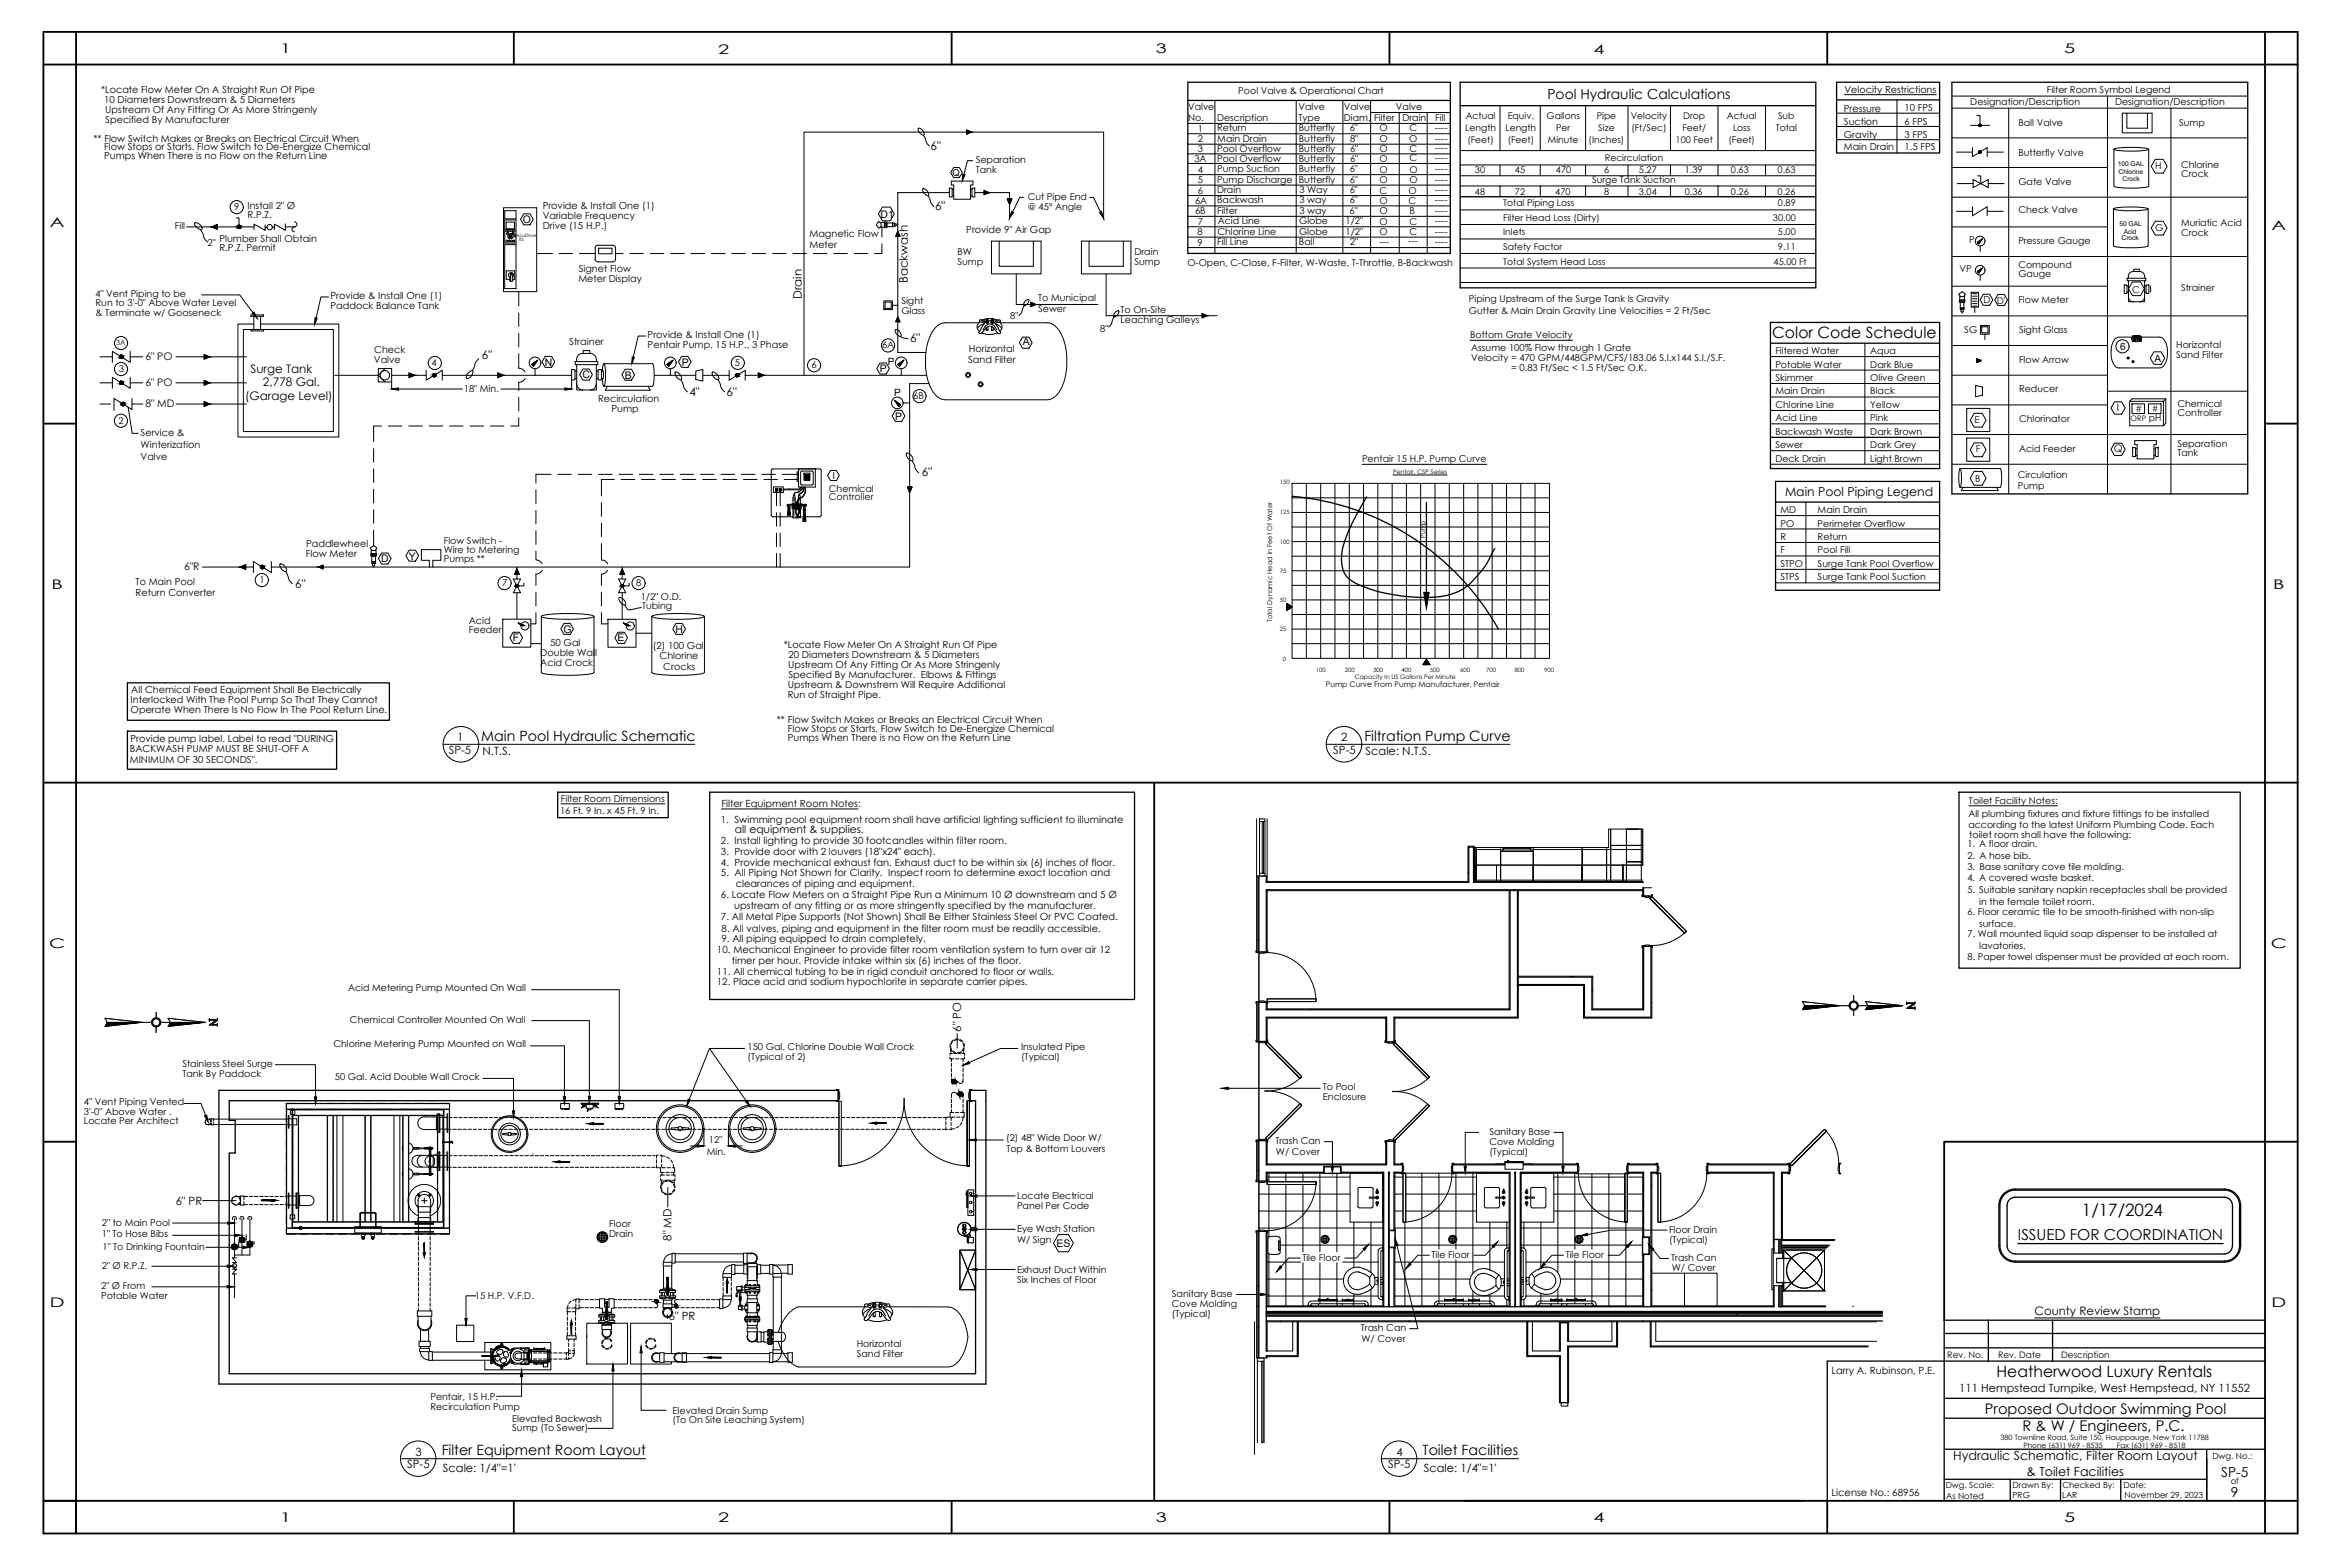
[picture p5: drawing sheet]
<svg xmlns="http://www.w3.org/2000/svg" width="914mm" height="610mm" viewBox="0 0 914 610" stroke-linecap="round" stroke-linejoin="round" font-family="sans-serif">
<defs><g id="words">
<text font-size="6.6" x="810.1" y="472.9">1/17/2024</text>
<g font-size="6.1">
<text x="689.6" y="131.5">Color Code Schedule</text>
<text x="776.9" y="535.6">Heatherwood Luxury Rentals</text>
</g>
<text font-size="5.9" x="785.2" y="482.5">ISSUED FOR COORDINATION</text>
<g font-size="5.7">
<text x="772.4" y="550">Proposed Outdoor Swimming Pool</text>
<text x="786.9" y="556.7">R &amp; W / Engineers, P.C.</text>
</g>
<g font-size="5.5">
<text x="187.2" y="288.4">Main Pool Hydraulic Schematic</text>
<text x="530.9" y="288.4">Filtration Pump Curve</text>
<text x="171.9" y="566.1">Filter Equipment Room Layout</text>
<text x="553.6" y="566.1">Toilet Facilities</text>
</g>
<text font-size="5.4" x="602.1" y="38.5">Pool Hydraulic Calculations</text>
<g font-size="5.3">
<text x="864.3" y="574.7">SP-5</text>
<text x="868" y="582.3">9</text>
</g>
<g font-size="5.2">
<text x="109.1" y="20.8">1</text>
<text x="279.4" y="20.8">2</text>
<text x="449.7" y="20.8">3</text>
<text x="620.1" y="20.8">4</text>
<text x="803.1" y="20.7">5</text>
<text x="19.4" y="88.3">A</text>
<text x="883.9" y="89.5">A</text>
<text x="20.1" y="229.2">B</text>
<text x="884.5" y="229.2">B</text>
<text x="19.1" y="368.9">C</text>
<text x="883.6" y="368.9">C</text>
<text x="19.4" y="508.6">D</text>
<text x="883.9" y="508.6">D</text>
<text x="109.1" y="592.2">1</text>
<text x="279.4" y="592.3">2</text>
<text x="449.7" y="592.2">3</text>
<text x="620.1" y="592.3">4</text>
<text x="803.1" y="592.2">5</text>
</g>
<g font-size="4.9">
<text x="760" y="568.1">Hydraulic Schematic, Filter Room Layout</text>
<text x="788.5" y="574.3">&amp; Toilet Facilities</text>
</g>
<text font-size="4.8" x="694.6" y="192.9">Main Pool Piping Legend</text>
<g font-size="4.6">
<text x="362.1" y="58.2">6&quot;</text>
<text x="363.9" y="81.7">6&quot;</text>
<text x="353.2" y="110.2" transform="rotate(-90 353.2 110.2)">Backwash</text>
<text x="312" y="116.3" transform="rotate(-90 312 116.3)">Drain</text>
<text x="354.1" y="133.1">6&quot;</text>
<text x="187.5" y="139.7">6&quot;</text>
<text x="97.5" y="145.2">Surge Tank</text>
<text x="95.3" y="155.5">(Garage Level)</text>
<text x="102.3" y="150.3">2,778 Gal.</text>
<text x="268.3" y="154.2">4&quot;</text>
<text x="282.7" y="154.2">6&quot;</text>
<text x="358.7" y="185">6&quot;</text>
<text x="114.9" y="228.7">6&quot;</text>
</g>
<text font-size="4.5" x="791.7" y="511.7">County Review Stamp</text>
<g font-size="4.4">
<text x="174.6" y="293.5">SP-5</text>
<text x="177.9" y="288.3">1</text>
<text x="187.7" y="293.8">N.T.S.</text>
<text x="518.8" y="293.5">SP-5</text>
<text x="521.8" y="288.3">2</text>
<text x="531.4" y="293.8">Scale: N.T.S.</text>
<text x="374.1" y="401.4" transform="rotate(-90 374.1 401.4)">6&quot; PO</text>
<text x="68.4" y="468.6">6&quot; PR</text>
<text x="261.3" y="482.6" transform="rotate(-90 261.3 482.6)">8&quot; MD</text>
<text x="260.2" y="513.5">6&quot; PR</text>
<text x="762.4" y="541.4">111 Hempstead Turnpike, West Hempstead, NY 11552</text>
<text x="161.7" y="566.6">3</text>
<text x="543.3" y="566.6">4</text>
<text x="158.5" y="571.1">SP-5</text>
<text x="172.3" y="572.6">Scale: 1/4&quot;=1'</text>
<text x="540.1" y="571.1">SP-5</text>
<text x="554" y="572.6">Scale: 1/4&quot;=1'</text>
</g>
<g font-size="4.1">
<text x="203.5" y="86.8">O</text>
<text x="342.6" y="84.8">D1</text>
<text x="398" y="134.4">A</text>
<text x="56.6" y="140.2">6&quot; PO</text>
<text x="212" y="142.2">N</text>
<text x="265.3" y="142.3">P</text>
<text x="226.7" y="147.2">C</text>
<text x="243.1" y="147.3">B</text>
<text x="342.3" y="144.9">P</text>
<text x="56.6" y="150.3">6&quot; PO</text>
<text x="56.6" y="158.4">8&quot; MD</text>
<text x="348.4" y="163.3">P</text>
<text x="71.7" y="221.7">6&quot;R</text>
<text x="148.3" y="218.8">D</text>
<text x="159.1" y="217.7">Y</text>
<text x="199.5" y="249.6">F</text>
<text x="219.2" y="246.2">G</text>
<text x="240.3" y="249.6">E</text>
<text x="262.8" y="246.2">H</text>
<text x="286" y="324.1">all equipment &amp; supplies.</text>
<text x="411.1" y="485">ES</text>
</g>
<g font-size="4">
<text x="823.7" y="159.9">I</text>
<text x="822.5" y="176">Q</text>
</g>
<g font-size="3.9">
<text x="824.9" y="136.1">6</text>
<text x="345.5" y="141.9">P</text>
<text x="838.3" y="140.7">A</text>
<text x="348" y="154.1">P</text>
<text x="712.7" y="534.4">Larry A. Rubinson, P.E.</text>
<text x="712.7" y="582">License No.: 68956</text>
</g>
<g font-size="3.8">
<text x="39.4" y="36.2">*Locate Flow Meter On A Straight Run Of Pipe</text>
<text x="40.6" y="40.1">10 Diameters Downstream &amp; 5 Diameters</text>
<text x="41" y="44">Upstream Of Any Fitting Or As More Stringenly</text>
<text x="41" y="47.9">Specified By Manufacturer</text>
<text x="36.4" y="55.1">** Flow Switch Makes or Breaks an Electrical Circuit When</text>
<text x="40.5" y="58.5">Flow Stops or Starts. Flow Switch to De-Energize Chemical</text>
<text x="40.5" y="62">Pumps When There is no Flow on the Return Line</text>
<text x="96.3" y="81.4">Install 2&quot; Ø</text>
<text x="211.2" y="81.4">Provide &amp; Install One (1)</text>
<text x="96.3" y="84.8">R.P.Z.</text>
<text x="211.2" y="85">Variable Frequency</text>
<text x="211.2" y="89">Drive (15 H.P.)</text>
<text x="85.4" y="94.2">Plumber Shall Obtain</text>
<text x="315" y="92.3">Magnetic Flow</text>
<text x="376" y="90.7">Provide 9&quot; Air Gap</text>
<text x="85.4" y="97.7">R.P.Z. Permit</text>
<text x="315" y="96.6">Meter</text>
<text x="225.2" y="105.8">Signet Flow</text>
<text x="225" y="109.7">Meter Display</text>
<text x="128.6" y="116.5">Provide &amp; Install One (1)</text>
<text x="128.6" y="120.1">Paddock Balance Tank</text>
<text x="252" y="131.7">Provide &amp; Install One (1)</text>
<text x="145.6" y="137.3">Check</text>
<text x="221.5" y="134">Strainer</text>
<text x="252" y="135.3">Pentair Pump, 15 H.P., 3 Phase</text>
<text x="377" y="136.8">Horizontal</text>
<text x="145.5" y="141.2">Valve</text>
<text x="376.7" y="141.2">Sand Filter</text>
<text x="232.7" y="156.5">Recirculation</text>
<text x="237.9" y="160.4">Pump</text>
<text x="54.7" y="169.5">Service &amp;</text>
<text x="54.7" y="174.2">Winterization</text>
<text x="54.7" y="178.8">Valve</text>
<text x="119.1" y="212.9">Paddlewheel</text>
<text x="119" y="216.8">Flow Meter</text>
<text x="52.7" y="227.7">To Main Pool</text>
<text x="52.7" y="231.9">Return Converter</text>
<text x="182.4" y="242.8">Acid</text>
<text x="182.4" y="246.4">Feeder</text>
<text x="214.1" y="251.1">50 Gal</text>
<text x="210.2" y="255.1">Double Wall</text>
<text x="254.1" y="252.6">(2) 100 Gal</text>
<text x="256.6" y="256.5">Chlorine</text>
<text x="305" y="252.1">*Locate Flow Meter On A Straight Run Of Pipe</text>
<text x="306.8" y="256">20 Diameters Downstream &amp; 5 Diameters</text>
<text x="210.2" y="259">Acid Crock</text>
<text x="258.1" y="260.5">Crocks</text>
<text x="306.7" y="259.8">Upstream Of Any Fitting Or As More Stringenly</text>
<text x="306.8" y="263.7">Specified By Manufacturer. Elbows &amp; Fittings</text>
<text x="51.1" y="269.7">All Chemical Feed Equipment Shall Be Electrically</text>
<text x="306.5" y="267.5">Upstream &amp; Downstrem Will Require Additional</text>
<text x="50.8" y="273.6">Interlocked With The Pool Pump So That They Cannot</text>
<text x="306.5" y="271.4">Run of Straight Pipe.</text>
<text x="50.8" y="277.5">Operate When There Is No Flow In The Pool Return Line.</text>
<text x="302.3" y="281.2">** Flow Switch Makes or Breaks an Electrical Circuit When</text>
<text x="306.5" y="284.6">Flow Stops or Starts. Flow Switch to De-Energize Chemical</text>
<text x="50.5" y="292.7">BACKWASH PUMP MUST BE SHUT-OFF A</text>
<text x="50.8" y="288.6">Provide pump label. Label to read &quot;DURING</text>
<text x="306.5" y="288.1">Pumps When There is no Flow on the Return Line</text>
<text x="50.5" y="296.9">MINIMUM OF 30 SECONDS&quot;.</text>
<text x="280.7" y="313.9">Filter Equipment Room Notes:</text>
<text x="280.5" y="320">1. Swimming pool equipment room shall have artificial lighting sufficient to illuminate</text>
<text x="280.5" y="328.3">2. Install lighting to provide 30 footcandles within filter room.</text>
<text x="280.5" y="332.5">3. Provide door with 2 louvers (18&quot;x24&quot; each).</text>
<text x="280.5" y="340.9">5. All Piping Not Shown for Clarity. Inspect room to determine exact location and</text>
<text x="280.5" y="336.7">4. Provide mechanical exhaust fan. Exhaust duct to be within six (6) inches of floor.</text>
<text x="286.3" y="345.1">clearances of piping and equipment.</text>
<text x="280.5" y="349.4">6. Locate Flow Meters on a Straight Pipe Run a Minimum 10 Ø downstream and 5 Ø</text>
<text x="285.7" y="353.6">upstream of any fitting or as more stringently specified by the manufacturer.</text>
<text x="280.5" y="357.8">7. All Metal Pipe Supports (Not Shown) Shall Be Either Stainless Steel Or PVC Coated.</text>
<text x="280.8" y="362.4">8. All valves, piping and equipment in the filter room must be readily accessible.</text>
<text x="279" y="370.8">10. Mechanical Engineer to provide filter room ventilation system to turn over air 12</text>
<text x="280.7" y="366.6">9. All piping equipped to drain completely.</text>
<text x="284.7" y="375">timer per hour. Provide intake within six (6) inches of the floor.</text>
<text x="278.9" y="383.3">12. Place acid and sodium hypochlorite in separate carrier pipes.</text>
<text x="279" y="379.3">11. All chemical tubing to be in rigid conduit anchored to floor or walls.</text>
</g>
<g font-size="3.7">
<text x="481.8" y="36.6">Pool Valve &amp; Operational Chart</text>
<text x="717.7" y="36">Velocity Restrictions</text>
<text x="766.7" y="41">Designation/Description</text>
<text x="796.4" y="36.2">Filter Room Symbol Legend</text>
<text x="823" y="41">Designation/Description</text>
<text x="462.3" y="42.8">Valve</text>
<text x="462.3" y="47">No.</text>
<text x="473.6" y="47">Description</text>
<text x="505.2" y="42.8">Valve</text>
<text x="505.2" y="47">Type</text>
<text x="522.9" y="42.8">Valve</text>
<text x="522.9" y="47">Diam.</text>
<text x="534.7" y="47">Filter</text>
<text x="543.2" y="42.8">Valve</text>
<text x="545.7" y="47">Drain</text>
<text x="558.5" y="47">Fill</text>
<text x="717.5" y="43.4">Pressure</text>
<text x="741" y="43.3">10 FPS</text>
<text x="466.1" y="51.3">1</text>
<text x="473.6" y="51.1">Return</text>
<text x="505.4" y="51.1">Butterfly</text>
<text x="525.2" y="51.1">6&quot;</text>
<text x="536.7" y="51.1">O</text>
<text x="548.4" y="51.1">C</text>
<text x="558.3" y="51.1">----</text>
<text x="717.5" y="48.8">Suction</text>
<text x="717.5" y="53.7">Gravity</text>
<text x="741" y="48.6">6 FPS</text>
<text x="741" y="53.7">3 FPS</text>
<text x="785.4" y="48.9">Ball Valve</text>
<text x="847.9" y="48.9">Sump</text>
<text x="466.1" y="55.3">2</text>
<text x="466.1" y="59.2">3</text>
<text x="473.6" y="59.2">Pool Overflow</text>
<text x="473.7" y="55.1">Main Drain</text>
<text x="505.4" y="55.1">Butterfly</text>
<text x="505.4" y="59.2">Butterfly</text>
<text x="525.3" y="55.1">8&quot;</text>
<text x="525.3" y="59.2">6&quot;</text>
<text x="536.7" y="59.2">O</text>
<text x="536.8" y="55.4">O</text>
<text x="548.3" y="55.3">O</text>
<text x="548.4" y="59.1">C</text>
<text x="558.3" y="55.1">----</text>
<text x="558.3" y="58.8">----</text>
<text x="717.5" y="58.5">Main Drain</text>
<text x="741" y="58.4">1.5 FPS</text>
<text x="379.7" y="63.5">Separation</text>
<text x="464.7" y="62.9">3A</text>
<text x="473.6" y="62.9">Pool Overflow</text>
<text x="505.4" y="62.9">Butterfly</text>
<text x="525.3" y="62.9">6&quot;</text>
<text x="536.7" y="62.9">O</text>
<text x="548.4" y="62.8">C</text>
<text x="558.3" y="62.6">----</text>
<text x="785.4" y="60.6">Butterfly Valve</text>
<text x="838.6" y="65.8">H</text>
<text x="848.7" y="65.2">Chlorine</text>
<text x="370.7" y="68.5">Q</text>
<text x="379.7" y="67.4">Tank</text>
<text x="466.1" y="67.2">4</text>
<text x="466.1" y="71.2">5</text>
<text x="473.6" y="67">Pump Suction</text>
<text x="473.6" y="71">Pump Discharge</text>
<text x="505.4" y="67">Butterfly</text>
<text x="505.4" y="71">Butterfly</text>
<text x="525.2" y="67">6&quot;</text>
<text x="525.2" y="71">6&quot;</text>
<text x="536.7" y="67.3">O</text>
<text x="536.7" y="71.4">O</text>
<text x="548.4" y="67.1">O</text>
<text x="548.4" y="71.2">O</text>
<text x="558.3" y="67">----</text>
<text x="558.3" y="71">----</text>
<text x="785.4" y="71.9">Gate Valve</text>
<text x="848.7" y="68.7">Crock</text>
<text x="399.9" y="77.8">Cut Pipe End</text>
<text x="466.1" y="75.3">6</text>
<text x="473.6" y="75.1">Drain</text>
<text x="505.6" y="75.1">3 Way</text>
<text x="525.2" y="75.1">6&quot;</text>
<text x="536.7" y="75.3">C</text>
<text x="548.1" y="75.5">O</text>
<text x="558.3" y="75.1">----</text>
<text x="91.1" y="81.7">9</text>
<text x="399.9" y="81.7">@ 45º Angle</text>
<text x="465" y="79.3">6A</text>
<text x="465" y="83.4">6B</text>
<text x="473.6" y="83.2">Filter</text>
<text x="473.6" y="79.1">Backwash</text>
<text x="505.6" y="83.2">3 way</text>
<text x="505.6" y="79.1">3 way</text>
<text x="525.1" y="83.2">6&quot;</text>
<text x="525.2" y="79.1">6&quot;</text>
<text x="536.7" y="79.4">O</text>
<text x="536.7" y="83.4">O</text>
<text x="548.1" y="79.5">C</text>
<text x="548.4" y="83.1">B</text>
<text x="558.3" y="79.1">----</text>
<text x="558.3" y="83.2">----</text>
<text x="785.4" y="82.9">Check Valve</text>
<text x="68.1" y="89.2">Fill</text>
<text x="466.1" y="87.5">7</text>
<text x="473.8" y="87.2">Acid Line</text>
<text x="505.5" y="87.2">Globe</text>
<text x="523.6" y="87.2">1/2&quot;</text>
<text x="536.7" y="87.5">O</text>
<text x="548.4" y="87.5">C</text>
<text x="558.3" y="87.2">----</text>
<text x="838.5" y="89.9">G</text>
<text x="848.7" y="88.1">Muriatic Acid</text>
<text x="80.7" y="95.5">2&quot;</text>
<text x="466" y="91.5">8</text>
<text x="466" y="95.5">9</text>
<text x="473.6" y="95.3">Fill Line</text>
<text x="473.7" y="91.3">Chlorine Line</text>
<text x="505.4" y="95.3">Ball</text>
<text x="505.5" y="91.3">Globe</text>
<text x="523.5" y="91.3">1/2&quot;</text>
<text x="525.3" y="95.3">2&quot;</text>
<text x="536.7" y="95.2">---</text>
<text x="536.7" y="91.5">O</text>
<text x="548.1" y="94.9">---</text>
<text x="548.4" y="91.6">C</text>
<text x="558.3" y="91.3">----</text>
<text x="558.3" y="95.3">----</text>
<text x="766.2" y="94.4">P</text>
<text x="785.4" y="94.9">Pressure Gauge</text>
<text x="848.7" y="91.7">Crock</text>
<text x="372.5" y="99.2">BW</text>
<text x="441.4" y="99.2">Drain</text>
<text x="372.5" y="103.1">Sump</text>
<text x="441.4" y="103.1">Sump</text>
<text x="462" y="103.7">O-Open, C-Close, F-Filter, W-Waste, T-Throttle, B-Backwash</text>
<text x="762.4" y="105.7">VP</text>
<text x="785.4" y="104.1">Compound</text>
<text x="785.4" y="107.7">Gauge</text>
<text x="829.6" y="113.8">C</text>
<text x="848.7" y="113.1">Strainer</text>
<text x="37.2" y="115.4">4&quot; Vent Piping to be</text>
<text x="37.2" y="119">Run to 3'-0&quot; Above Water Level</text>
<text x="350.7" y="118.2">Sight</text>
<text x="404" y="117.2">To Municipal</text>
<text x="571.6" y="117.3">Piping Upstream of the Surge Tank Is Gravity</text>
<text x="771.7" y="117.8">D D'</text>
<text x="785.4" y="118">Flow Meter</text>
<text x="37.2" y="122.9">&amp; Terminate w/ Gooseneck</text>
<text x="350.7" y="122.1">Glass</text>
<text x="393.1" y="124.3">8&quot;</text>
<text x="404" y="121.5">Sewer</text>
<text x="436" y="121.6">To On-Site</text>
<text x="436" y="125.8">Leaching Galleys</text>
<text x="571.6" y="122.1">Gutter &amp; Main Drain Gravity Line Velocities = 2 Ft/Sec</text>
<text x="428.1" y="129.2">8&quot;</text>
<text x="572" y="131.6">Bottom Grate Velocity</text>
<text x="764.3" y="129.7">SG</text>
<text x="785.6" y="129.7">Sight Glass</text>
<text x="343.2" y="135.6">6A</text>
<text x="572.5" y="136.4">Assume 100% Flow through 1 Grate</text>
<text x="690.8" y="137.8">Filtered Water</text>
<text x="727.8" y="137.8">Aqua</text>
<text x="846.8" y="135.5">Horizontal</text>
<text x="167.9" y="142.2">4</text>
<text x="285.9" y="142.2">5</text>
<text x="315.7" y="143.1">6</text>
<text x="572.5" y="140.5">Velocity = 470 GPM/448GPM/CFS/183.06 S.I.x144 S.I./S.F.</text>
<text x="690.8" y="143">Potable Water</text>
<text x="727.8" y="143">Dark Blue</text>
<text x="785.6" y="141.1">Flow Arrow</text>
<text x="846.8" y="139.1">Sand Filter</text>
<text x="46.2" y="144.6">3</text>
<text x="588" y="144.3">= 0.83 Ft/Sec &lt; 1.5 Ft/Sec O.K.</text>
<text x="690.8" y="148.3">Skimmer</text>
<text x="727.8" y="148.3">Olive Green</text>
<text x="180.5" y="152.7">18&quot; Min.</text>
<text x="355.3" y="155.1">6B</text>
<text x="690.8" y="153.5">Main Drain</text>
<text x="727.8" y="153.5">Black</text>
<text x="785.6" y="152.5">Reducer</text>
<text x="690.8" y="158.7">Chlorine Line</text>
<text x="727.8" y="158.7">Yellow</text>
<text x="847.2" y="158.2">Chemical</text>
<text x="847.2" y="161.7">Controller</text>
<text x="46.1" y="164.9">2</text>
<text x="690.8" y="164">Acid Line</text>
<text x="727.8" y="164">Pink</text>
<text x="768.3" y="164.5">E</text>
<text x="785.6" y="164.2">Chlorinator</text>
<text x="690.8" y="169.2">Backwash Waste</text>
<text x="727.8" y="169.2">Dark Brown</text>
<text x="847.2" y="173.9">Separation</text>
<text x="530" y="179.8">Pentair 15 H.P. Pump Curve</text>
<text x="690.8" y="174.4">Sewer</text>
<text x="690.8" y="179.6">Deck Drain</text>
<text x="727.8" y="174.4">Dark Grey</text>
<text x="727.8" y="179.6">Light Brown</text>
<text x="768.8" y="176">F</text>
<text x="785.6" y="175.7">Acid Feeder</text>
<text x="847.2" y="177.5">Tank</text>
<text x="785.2" y="185.8">Circulation</text>
<text x="322.5" y="191.2">Chemical</text>
<text x="324" y="186.2">I</text>
<text x="768.6" y="187.5">B</text>
<text x="785.2" y="190.3">Pump</text>
<text x="322.5" y="194.5">Controller</text>
<text x="692.8" y="199.6">MD</text>
<text x="707.3" y="199.6">Main Drain</text>
<text x="692.8" y="204.9">PO</text>
<text x="707.3" y="204.9">Perimeter Overflow</text>
<text x="172.7" y="215.1">Wire to Metering</text>
<text x="172.7" y="211.5">Flow Switch -</text>
<text x="692.8" y="210.1">R</text>
<text x="692.8" y="215.3">F</text>
<text x="707.3" y="210.1">Return</text>
<text x="707.3" y="215.3">Pool Fill</text>
<text x="172.7" y="218.6">Pumps **</text>
<text x="692.8" y="220.6">STPO</text>
<text x="707.3" y="220.6">Surge Tank Pool Overflow</text>
<text x="100.9" y="227">1</text>
<text x="692.8" y="225.8">STPS</text>
<text x="707.3" y="225.8">Surge Tank Pool Suction</text>
<text x="195.4" y="228">7</text>
<text x="247.5" y="228.1">8</text>
<text x="249.3" y="233.3">1/2&quot; O.D.</text>
<text x="249.8" y="236.7">Tubing</text>
<text x="218.3" y="311.9">Filter Room Dimensions</text>
<text x="217.9" y="316.8">16 Ft. 9 In. x 45 Ft. 9 In.</text>
<text x="765.9" y="317.7">All plumbing fixtures and fixture fittings to be installed</text>
<text x="766.1" y="312.7">Toilet Facility Notes:</text>
<text x="765.9" y="322.2">according to the latest Uniform Plumbing Code. Each</text>
<text x="765.5" y="329.6">1. A floor drain.</text>
<text x="766.3" y="325.9">toilet room shall have the following:</text>
<text x="765.5" y="334.1">2. A hose bib.</text>
<text x="765.5" y="338.6">3. Base sanitary cove tile molding.</text>
<text x="765.5" y="342.8">4. A covered waste basket.</text>
<text x="765.5" y="347.4">5. Suitable sanitary napkin receptacles shall be provided</text>
<text x="770.1" y="351.9">in the female toilet room.</text>
<text x="770.1" y="360.5">surface.</text>
<text x="770.1" y="369.1">lavatories.</text>
<text x="135.4" y="385.6">Acid Metering Pump Mounted On Wall</text>
<text x="136.2" y="397.9">Chemical Controller Mounted On Wall</text>
<text x="129.8" y="407.5">Chlorine Metering Pump Mounted on Wall</text>
<text x="290.8" y="408.4">150 Gal. Chlorine Double Wall Crock</text>
<text x="290.9" y="412.4">(Typical of 2)</text>
<text x="397.3" y="408.4">Insulated Pipe</text>
<text x="397.3" y="412.4">(Typical)</text>
<text x="71" y="415">Stainless Steel Surge</text>
<text x="71" y="418.9">Tank By Paddock</text>
<text x="130.3" y="420.2">50 Gal. Acid Double Wall Crock</text>
<text x="514.7" y="424.2">To Pool</text>
<text x="32.7" y="429.9">4&quot; Vent Piping Vented</text>
<text x="514.7" y="427.8">Enclosure</text>
<text x="32.7" y="433.6">3'-0&quot; Above Water .</text>
<text x="32.7" y="437.4">Locate Per Architect</text>
<text x="579.5" y="441.6">Sanitary Base</text>
<text x="275" y="449.4">Min.</text>
<text x="275.8" y="444.8">12&quot;</text>
<text x="391.5" y="444">(2) 48&quot; Wide Door W/</text>
<text x="391.6" y="448">Top &amp; Bottom Louvers</text>
<text x="496.3" y="445.2">Trash Can</text>
<text x="496.5" y="449.2">W/ Cover</text>
<text x="579.5" y="445.4">Cove Molding</text>
<text x="579.5" y="449.3">(Typical)</text>
<text x="395.7" y="466.5">Locate Electrical</text>
<text x="395.7" y="470.4">Panel Per Code</text>
<text x="39.7" y="476.8">2&quot; to Main Pool</text>
<text x="237" y="477.4">Floor</text>
<text x="395.7" y="479.5">Eye Wash Station</text>
<text x="649.4" y="479.6">Floor Drain</text>
<text x="39.6" y="481.2">1&quot; To Hose Bibs</text>
<text x="237.1" y="481.2">Drain</text>
<text x="395.7" y="483.4">W/ Sign</text>
<text x="649.4" y="483.4">(Typical)</text>
<text x="39.9" y="486.2">1&quot; To Drinking Fountain</text>
<text x="506.8" y="490.5">Tile Floor</text>
<text x="557" y="489.4">Tile Floor</text>
<text x="609.2" y="489.4">Tile Floor</text>
<text x="650.3" y="490.6">Trash Can</text>
<text x="39.6" y="493.6">2&quot; Ø R.P.Z.</text>
<text x="395.7" y="495.1">Exhaust Duct Within</text>
<text x="650.5" y="494.6">W/ Cover</text>
<text x="39.4" y="501.6">2&quot; Ø From</text>
<text x="395.7" y="499">Six Inches of Floor</text>
<text x="39.4" y="505.4">Potable Water</text>
<text x="184.7" y="505.5">15 H.P. V.F.D.</text>
<text x="456" y="504.7">Sanitary Base</text>
<text x="456" y="508.5">Cove Molding</text>
<text x="456" y="512.4">(Typical)</text>
<text x="529.5" y="517.9">Trash Can</text>
<text x="529.8" y="521.9">W/ Cover</text>
<text x="333.4" y="524.1">Horizontal</text>
<text x="333.4" y="527.9">Sand Filter</text>
<text x="167.5" y="544.5">Pentair, 15 H.P.</text>
<text x="167.5" y="548.4">Recirculation Pump</text>
<text x="261.7" y="549.9">Elevated Drain Sump</text>
<text x="199.3" y="556.7">Sump (To Sewer)</text>
<text x="199.3" y="553.1">Elevated Backwash</text>
<text x="261.7" y="553.5">(To On Site Leaching System)</text>
</g>
<g font-size="3.6">
<text x="570.4" y="46.4">Actual</text>
<text x="586.7" y="46.4">Equiv.</text>
<text x="601.8" y="46.4">Gallons</text>
<text x="621.3" y="46.4">Pipe</text>
<text x="634.5" y="46.4">Velocity</text>
<text x="655" y="46.4">Drop</text>
<text x="672" y="46.4">Actual</text>
<text x="691.9" y="46.4">Sub</text>
<text x="570.1" y="50.8">Length</text>
<text x="585.8" y="50.8">Length</text>
<text x="605.5" y="50.8">Per</text>
<text x="621.9" y="50.8">Size</text>
<text x="634.8" y="50.8">(Ft/Sec)</text>
<text x="654.6" y="50.8">Feet/</text>
<text x="674.3" y="50.8">Loss</text>
<text x="691" y="50.8">Total</text>
<text x="571" y="55.5">(Feet)</text>
<text x="586.7" y="55.5">(Feet)</text>
<text x="602.3" y="55.5">Minute</text>
<text x="618.2" y="55.5">(Inches)</text>
<text x="652" y="55.5">100 Feet</text>
<text x="672.6" y="55.5">(Feet)</text>
<text x="624.4" y="62.6">Recirculation</text>
<text x="573.9" y="67.4">30</text>
<text x="589.5" y="67.4">45</text>
<text x="605.4" y="67.4">470</text>
<text x="619.5" y="71.3">Surge Tank Suction</text>
<text x="624.2" y="67.4">6</text>
<text x="637.7" y="67.4">5.27</text>
<text x="655.5" y="67.4">1.39</text>
<text x="673.5" y="67.4">0.63</text>
<text x="691.7" y="67.4">0.63</text>
<text x="573.9" y="75.7">48</text>
<text x="589.5" y="75.7">72</text>
<text x="605.2" y="75.7">470</text>
<text x="624.2" y="75.7">8</text>
<text x="637.7" y="75.7">3.04</text>
<text x="655.5" y="75.7">0.36</text>
<text x="673.5" y="75.7">0.26</text>
<text x="691.7" y="75.7">0.26</text>
<text x="584.9" y="80.3">Total Piping Loss</text>
<text x="691.8" y="80.3">0.89</text>
<text x="584.9" y="85.9">Filter Head Loss (Dirty)</text>
<text x="689.9" y="85.9">30.00</text>
<text x="584.9" y="91.6">Inlets</text>
<text x="691.8" y="91.6">5.00</text>
<text x="584.9" y="97.2">Safety Factor</text>
<text x="691.8" y="97.2">9.11</text>
<text x="584.9" y="102.9">Total System Head Loss</text>
<text x="690.1" y="102.9">45.00 Ft</text>
<text x="831" y="160.3">#</text>
<text x="837.3" y="160.3">#</text>
<text x="836.1" y="163.8">pH</text>
<text x="765.6" y="356">6. Floor ceramic tile to be smooth-finished with non-slip</text>
<text x="765.6" y="364.6">7. Wall mounted liquid soap dispenser to be installed at</text>
<text x="765.6" y="373.3">8. Paper towel dispenser must be provided at each room.</text>
</g>
<g font-size="3.5">
<text x="757.7" y="528.2">Rev. No.</text>
<text x="777.5" y="528.2">Rev. Date</text>
<text x="802" y="528.2">Description</text>
</g>
<g font-size="3.3">
<text x="860.8" y="567.4">Dwg. No.:</text>
<text x="757.1" y="578.8">Dwg. Scale:</text>
<text x="783.1" y="578.8">Drawn By:</text>
<text x="802.5" y="578.8">Checked By:</text>
<text x="826.3" y="578.8">Date:</text>
<text x="868" y="577.5">of</text>
<text x="757.3" y="583.1">As Noted</text>
<text x="783.1" y="582.9">PRG</text>
<text x="802.4" y="582.9">LAR</text>
<text x="826.7" y="582.9">November 29, 2023</text>
</g>
<text font-size="3" x="515.9" y="267.4">Pump Curve From Pump Manufacturer, Pentair</text>
<text font-size="2.9" x="829" y="163.8">ORP</text>
<g font-size="2.8">
<text x="45.2" y="134.2">3A</text>
<text x="778.4" y="560.2">380 Townline Road, Suite 150, Hauppauge, New York 11788</text>
<text x="787.4" y="563.2">Phone (631) 969 - 8535</text>
<text x="823.7" y="563.2">Fax (631) 969 - 8518</text>
</g>
<g font-size="2.6">
<text x="824" y="64.6">100 GAL</text>
<text x="824.4" y="67.7">Chlorine</text>
<text x="825.9" y="70.3">Crock</text>
<text x="824.7" y="87.8">50 GAL</text>
<text x="825.5" y="93.5">Crock</text>
<text x="826.3" y="90.9">Acid</text>
<text x="495" y="242" transform="rotate(-90 495 242)">Total Dynamic Head In Feet Of Water</text>
</g>
<g font-size="2.4">
<text x="542" y="184.3">Pentair, CSP Series</text>
<text x="554.6" y="209.2" transform="rotate(-90 554.6 209.2)">Pump</text>
<text x="527.1" y="264">Capacity In US Gallons Per Minute</text>
</g>
<g font-size="2.3">
<text x="498.1" y="188.4">150</text>
<text x="498.1" y="199.9">125</text>
<text x="498.1" y="211.5">100</text>
<text x="498.1" y="222.9">75</text>
<text x="498.1" y="234.2">50</text>
<text x="498.1" y="245.5">25</text>
<text x="499.2" y="257">0</text>
<text x="512" y="261.4">100</text>
<text x="523.3" y="261.4">200</text>
<text x="534.4" y="261.4">300</text>
<text x="545.4" y="261.4">400</text>
<text x="556.4" y="261.4">500</text>
<text x="568.2" y="261.4">600</text>
<text x="578.3" y="261.4">700</text>
<text x="589.4" y="261.4">800</text>
<text x="600.9" y="261.4">900</text>
</g>
<g font-size="1.8">
<text x="200.8" y="92.2">AcuDrive</text>
<text x="201.8" y="93.9">XS</text>
</g>
</g></defs>
<!-- layer: Border -->
<g fill="none" stroke="#000" stroke-width=".72">
<path d="M16.9 12.4h877.1v584.2h-877.1zM29.6 12.4v584.2v-12.7h-12.7h864.4v-558.8h-864.4M199.9 12.4v12.7M370.3 12.4v12.7M540.6 12.4v12.7M711 12.4v12.7M881.3 12.4v12.7h12.7M16.9 164.8h12.7M881.3 164.8h12.7M16.9 304.5h877.1M449.1 304.5v279.4M16.9 444.2h12.7"/>
<path d="M894 444.2h-137.5v69.4M199.9 583.9v12.7M370.3 583.9v12.7M540.6 583.9v12.7M711 583.9v12.7M894 583.9h-12.7v12.7"/>
</g>
<!-- layer: Title Block -->
<g fill="none" stroke="#000" stroke-width=".51">
<path d="M756.5 518.8h124.8M773.7 513.6v15.9M798.7 513.6v15.9M881.3 513.6h-124.8v70.3M756.5 524.3h124.8M881.3 529.5h-170.3v54.4M756.5 551.7h124.8M756.5 544h124.8M756.5 575.5h102.1M756.5 563.8h124.8M782.2 575.5v8.4M801.8 575.5v8.4"/>
<path d="M825.2 575.5v8.4M858.6 564.1v19.8"/>
</g>
<!-- layer: Text -->
<g fill="none" stroke="#000" stroke-width=".39">
<path d="M472.7 39.1v59.5M504.4 39.1v59.5M522.5 39.1v59.5M533.3 39.1v59.5M717.7 36.8h35.7M738.1 38.9v20.6M759.5 37.4h115.1M820 37.4v154.8M462.2 48h102.1M462.2 56.1h102.1M462.2 52h102.1M462.2 59.9h102.1"/>
<path d="M533.3 43.8h31M544.4 43.8v54.8M555.3 43.8v54.8M568.2 58.6h138.3M583.6 41.1v17.5M599.3 41.1v17.5M617 41.1v17.5M633.5 41.1v17.5M650 41.1v17.5M668.5 41.1v17.5M687 41.1v17.5M714.6 44h40.1"/>
<path d="M714.6 49.2h40.1M714.6 54.4h40.1M759.5 42.1h115.1M759.5 53.6h115.1M781.6 42.1v150.1M844.7 42.1v150.1M371.1 65.2h2.2l1.1 1.9-1.1 2h-2.2l-1.2-2zM398.2 76.8h-1.4l-2.8 5.7M424 76.8h1.5l2.7 5.7M462.2 72h102.1M462.2 67.9h102.1M462.2 76.1h102.1"/>
<path d="M462.2 63.6h102.1M568.2 76.5h138.3M568.2 64.2h138.3M568.2 72.3h138.3M568.2 68.4h138.3M583.6 64.2v4.2M583.6 72.3v4.2M599.3 64.2v4.2M599.3 72.3v4.2M617 64.2v4.2M617 72.3v4.2M633.5 64.2v4.9"/>
<path d="M633.5 72.3v4.2M650 64.2v4.2M650 72.3v4.2M668.5 64.2v4.2M668.5 72.3v4.2M687 64.2v4.2M687 72.3v4.2M759.5 65.2h60.5M759.5 76.7h115.1M838.6 62h3.1l1.5 2.7-1.5 2.7h-3.1l-1.5-2.7zM203.8 83.2h2.4l1.3 2.1-1.3 2.2h-2.4l-1.3-2.2zM343.3 80.6h3.1l1.6 2.6-1.6 2.7h-3.1l-1.5-2.7z"/>
<path d="M462.2 88.2h102.1M462.2 92.2h102.1M462.2 84.2h102.1M462.2 96.3h102.1M462.2 80.1h102.1M568.2 81.7h138.3M568.2 87.3h138.3M568.2 98.6h138.3M568.2 93h138.3M759.5 88.3h60.5M759.5 99.8h115.1M838.6 86.1h3.1l1.5 2.6-1.5 2.7h-3.1l-1.5-2.7z"/>
<path d="M78.5 114.7h14.8l5.2 7M127.8 115.5h-2.9l-1.9 8.2M347.3 118.7h2M568.2 104.3h138.3M568.2 109.9h138.3M759.5 111.3h60.5M768.4 119.5v2.1M771.7 114.5h2.5l1.2 2.1-1.2 2.2h-2.5l-1.2-2.2zM777.4 114.6h2.5l1.2 2.1-1.2 2.2h-2.5l-1.2-2.2zM829.8 109.7h3.1l1.5 2.7-1.5 2.6h-3.1l-1.6-2.6zM212.1 138.6h2.5l1.3 2.2-1.3 2.1h-2.5l-1.2-2.1zM251.3 130.7h-3l-1.9 8.2"/>
<path d="M265.2 138.6h2.5l1.2 2.2-1.2 2.1h-2.5l-1.2-2.1zM397.9 131.1h2.5l1.2 2.2-1.2 2.2h-2.5l-1.2-2.2zM572 132.4h39.9M688.9 138.7h65.8M725.6 133.5v47.1M759.5 122.9h115.1M759.5 134.4h60.5M772.3 130v2.1M838.1 136.9h2.8l1.4 2.4-1.4 2.4h-2.8l-1.4-2.4zM49.9 158.4l1.5 10.2h2.4M152.4 148.6v2.9M155.1 151.3h24.8"/>
<path d="M194.9 151.3h24.9M222.4 147.9v3.6M226.8 143.6h2.5l1.2 2.1-1.2 2.2h-2.5l-1.2-2.2zM243.2 143.6h2.5l1.2 2.2-1.2 2.1h-2.5l-1.2-2.1zM342.4 141.2h2.4l1.3 2.1-1.3 2.2h-2.4l-1.2-2.2zM348.4 159.6h2.5l1.2 2.2-1.2 2.2h-2.5l-1.3-2.2zM688.9 144h65.8M688.9 154.4h65.8M688.9 149.2h65.8M688.9 159.7h65.8M759.5 146h60.5M759.5 157.5h60.5"/>
<path d="M820 152.2h54.6M822.7 156.3h2.8l1.4 2.5-1.4 2.3h-2.8l-1.3-2.3zM688.9 170.1h65.8M688.9 175.3h65.8M688.9 164.9h65.8M759.5 169h115.1M768.1 172.3h3.2l1.5 2.7-1.5 2.7h-3.2l-1.5-2.7zM768.1 160.8h3.2l1.5 2.7-1.5 2.7h-3.2l-1.5-2.7zM822.7 172.4h2.8l1.4 2.4-1.4 2.4h-2.8l-1.3-2.4zM323.2 183h2.2l1.2 2-1.2 1.9h-2.2l-1.2-1.9zM530 180.6h48.5M542 184.8h21.1"/>
<path d="M688.9 180.6h65.8M702.7 195.3v31.4M759.5 180.6h115.1M768.1 183.4h3.2l1.5 2.7-1.5 2.7h-3.2l-1.5-2.7zM148.5 215.1h2.5l1.2 2.2-1.2 2.1h-2.5l-1.3-2.1zM159.2 214h2.5l1.2 2.2-1.2 2.1h-2.5l-1.3-2.1zM690.9 205.8h63.8M690.9 200.6h63.8M690.9 216.3h63.8M690.9 211h63.8M690.9 226.7h63.8M690.9 221.5h63.8"/>
<path d="M199.6 246h2.5l1.2 2.1-1.2 2.2h-2.5l-1.2-2.2zM219.5 242.5h2.4l1.2 2.1-1.2 2.2h-2.4l-1.3-2.2zM240.5 246h2.5l1.2 2.1-1.2 2.2h-2.5l-1.3-2.2zM263 242.5h2.5l1.2 2.1-1.2 2.2h-2.5l-1.2-2.2zM172.5 289.6h97.8M516.1 289.6h71.5M280.7 314.7h53.2M766.1 313.5h34.5M206.8 385h34.2v41.6M206.9 397h22.4v29.6M107.1 414.2h15.6l.1 12.5M187.9 419.5h11.9v12.6"/>
<path d="M206.4 406.9h13.2v19.7M396.1 407.9h-6.8l-12.2 5.4M71.7 429.3h6.5l1.8 4.7M268.2 427.7l7.9-19.8h13.5h-13.5l14.2 20.3M478 423.4h35.7M379.9 443.5h10.5M67.1 475.8h21.5M380.2 465.2h14.8M380.2 478.2h14.8M59.1 492.6h29.3M67.1 480.6h24.4M80.2 485.2h14.4"/>
<path d="M380.2 493.9h14.8M411.9 480.3h3.8l2 3.3-2 3.4h-3.8l-2-3.4zM59.1 500.6h29.3M185.1 504.1h-3.8v8.8M791.7 512.7h48.8M202.9 535.6v7.6h-9.7M238.5 533.3v22.4h-9.7M249.5 526.3v22.3h9.7M155.9 567.5h95.3M537.5 567.5h53.4"/>
<circle cx="770.4" cy="48.7" r=".49"/>
<circle cx="92.1" cy="80.6" r="2.56"/>
<circle cx="47.1" cy="133.5" r="2.56"/>
<circle cx="345.5" cy="134.4" r="2.56"/>
<circle cx="825.9" cy="134.7" r="2.56"/>
<circle cx="47.1" cy="143.6" r="2.56"/>
<circle cx="169.2" cy="141.2" r="2.56"/>
<circle cx="287.1" cy="141.2" r="2.56"/>
<circle cx="316.8" cy="142.1" r="2.56"/>
<circle cx="357.8" cy="154.1" r="2.56"/>
<circle cx="47.1" cy="163.7" r="2.56"/>
<circle cx="101.9" cy="225.7" r="2.56"/>
<circle cx="196.3" cy="226.8" r="2.56"/>
<circle cx="248.5" cy="226.8" r="2.56"/>
<circle cx="179.3" cy="289.5" r="6.9"/>
<circle cx="523" cy="289.5" r="6.9"/>
<circle cx="162.7" cy="567.5" r="6.9"/>
<circle cx="544.4" cy="567.5" r="6.9"/>
</g>
<!-- layer: Pipes -->
<g fill="none" stroke="#000" stroke-width=".39">
<path d="M357.3 49.9a2.26 2.26 0 0 1 2.2 2.6 2.26 2.26 0 0 1-2.2-2.6zM359.3 52.6l1.3 2.9 1 1.3M376.1 50.6l1.9 .8-1.9 .8zM761.2 59.2h6.3M766.8 48.8h3.1M767.5 57.4v3.6l2.4-1.5M769.2 45h1.2v3.3M770.8 58.9l2.4-1.5v3.6M770.9 48.8h3.3M773.2 59.2h6.3M359.1 73.5a2.26 2.26 0 0 1 2.2 2.5 2.26 2.26 0 0 1-2.2-2.5zM361.1 76.1l1.2 3 1.1 1.2"/>
<path d="M369.4 74.9h-20.1v62.2h11M379.3 74.9h13.5v10.5M382.9 74.1l2 .8-2 .8zM391.9 77.3h1.8l-.9 2.2zM391.9 77.3l1.3 1.3M391.9 77.4l1.2 1.3M392 77.3l1.2 1.2-1.1-1.2M392 77.7l1.1 1.1M392.2 77.3l1.1 1.1M392.2 78l.9 .9M392.3 78.1l.8 .9M392.3 78.3l.7 .7"/>
<path d="M392.3 77.3l1 1M392.4 78.4l.6 .7-.6-.5M392.4 77.3l1 1M392.5 78.7l.4 .5M392.6 78.9l.3 .3M392.6 77.3l.8 .8M392.7 79.2l.1 .1M392.8 77.3l.7 .6M393 77.3l.5 .5-.4-.5M393.2 77.3l.4 .4-.3-.4M393.5 77.3l.1 .3M393.6 77.3h.1"/>
<path d="M761.6 71.4h6.2M767.8 69.9l5.8 3.1v-3.1l-5.8 3.1zM769.5 68.4h1.2v3M773.6 71.4h6.2M72.6 88.3h26.2M75.8 86.8a2.47 2.47 0 0 1 2.8 2.3 2.47 2.47 0 0 1-2.8-2.3zM77.9 89.2l1.1 1.8 .7 2 1 1.1M82.4 88.3l2.1-1v1.9zM91.9 84.8h1.1v2.8M103.2 87.5v2.1l-4.4-2.4v2.1M103.2 88.4h.7M106 88.4h.8"/>
<path d="M111 87.1v2.5l-4.2-2.4v2.1M111 88.3h3.6M114.6 86.3a.95 .95 0 0 1 .9 1 .95 .95 0 0 1-.9 .9M114.6 88.3a.95 .95 0 0 0-1 .9 .95 .95 0 0 0 1 1M349.3 90l.9 1.9h-1.7zM429.4 85.4v-34h-116.6v94.6M761.2 82.2h6.3M767.5 80.4v3.5l5.7-3.5v3.5M770.5 95.7v2.1M773.2 82.2h6.3M395.4 106.6v11.8M398.6 119l-1.3 2.9-.8 .9"/>
<path d="M399.1 116.9l1-.4a1.5 1.5 0 0 1-1 2.2l-.5 .2-.4-.2 .3-1zM401.1 117.6l1.9 .8-1.9 .9zM430.4 106.6v16.2M770.5 107v2.1M38.9 138.8h4.8M46.7 138.5l-3-1.8v4.3M50.7 136.7v4.3l-2.9-1.9M50.7 138.8h4.8M68.5 138.8h27.4M79.5 137.9l2.1 .9-2.1 .9zM348.4 128.2a2.26 2.26 0 0 1 2.2 2.6 2.26 2.26 0 0 1-2.2-2.6zM349.3 123.3l.9 1.9h-1.7z"/>
<path d="M350.4 130.9l3 .9M433.5 123.3l-1.1 2.7-1 1.2M434.1 121.3l1-.5a1.5 1.5 0 0 1-.9 2.3l-.6 .2-.4-.3 .3-1zM467.7 122l2 .8-2 .9zM769.1 139.6l1.7 .7-1.7 .8zM38.9 148.9h4.8M38.9 157.2h4.2M46.7 148.6l-3-1.8v4.3M47.3 156.8l-2.9-1.8v4.7M50.7 146.8v4.3l-2.9-1.8M50.7 148.9h4.8M51.4 155v4.3l-3-1.8"/>
<path d="M51.4 157.2h4.1M68.5 148.9h27.4M68.5 157.2h27.4M79.5 156.3l2.1 .9-2.1 .9zM79.5 148l2.1 .9-2.1 1zM130.3 146h16.9M152.4 146h13.4M159.2 145.1l2.1 .9-2.1 .9zM165.8 144.1v3.8l2.6-1.6M169.5 145.7l2.6-1.6v3.8M172.1 146h50.3M193.7 145.1l2.1 .9-2.1 .9z"/>
<path d="M208.2 143.5v2.5M254.6 146h16.1M260.9 143.5v2.5M273.5 146h10.2M283.7 144.1v3.8l2.6-1.6M287.4 145.7l2.6-1.6v3.8M290 146h70.6M295.1 145.1l2.1 .9-2.1 .9zM350.7 143.5v2.5M351.4 156.8h2.5M361.5 149.2h-7.6v71.4h-248.3M353.1 189.4h1.8l-1 2.2z"/>
<path d="M353.1 189.4l1.2 1.4M353.1 189.7l1.2 1.1M353.2 189.4l1.2 1.2M353.2 189.8l1 1.1M353.3 189.4l1.1 1.1M353.3 190.1l.9 .9M353.4 189.4l1.1 1.1M353.4 190.2l.8 .9M353.5 189.4l1 .9-.9-.9M353.5 190.5l.6 .7-.4-.4M353.7 191l.4 .3M353.8 191.1l.2 .3"/>
<path d="M353.8 191.3l.1 .1M353.9 189.4l.7 .7M354 189.4l.6 .6M354.1 189.4l.6 .5-.5-.5M354.5 190.2l-.8-.8 .8 .9M354.6 189.4l.2 .3M354.8 189.8l-.4-.4 .3 .4M354.8 189.4v.2M105.6 218.4v4.3l-2.9-1.8M78.8 220.6h19.8M93.5 220.6l2.1-.9v1.8zM101.6 220.3l-3-1.9v4.3"/>
<path d="M123.9 220.6l1.8-.8v1.5zM201.1 220.6v4.7h1.5l-2.9 5.3h2.9l-2.9-5.3h1.4M201.1 221.3l1 2.1h-1.9zM201.1 230.6v10.3M203.8 226.8v1.1h-2.7M240.7 225.3h2.8l-2.8 5.3h2.8zM240.9 232.5a2.47 2.47 0 0 1 2.4 2.8 2.47 2.47 0 0 1-2.4-2.8zM242.1 221.3l.9 2.1h-1.8zM242.1 220.6v4.7M242.1 230.6v10.3M243.1 235.4l.5 .7a1.45 1.45 0 0 0 2.2 1l3.8-.8M244.8 226.8v1.1h-2.7"/>
<path d="M206.5 250.4h4.2M247.5 246.3h6.1M369.7 411.2v.7h1.4M369.8 406.1l-.1 1.3M369.8 408l.7 1.1M370 407l.3 1.3M370 408.3v1.5M370.2 411.9v1.1M370.2 413.7v1.3M370.2 415.6v1.4M370.2 417.6v1.4M370.2 419.6v1.1"/>
<path d="M370.6 409.8h-.9v.7M370.7 405.3l-.7 1.1M370.7 408.8l1.1 .6M371.1 404.6l-1 .9M371.1 409.5l1.2 .3M371.3 409.8h.9M371.8 411.9h1.3M372.4 404.5l-1.2 .3M372.7 409.8h1M373 404.2l-1.4 .1M373.1 404.6l1.2 .6M373.6 404.4l1 .8"/>
<path d="M373.8 409.2l-1.3 .3M374.2 409.3l-1.2 .5M374.4 409.8h.9v.7M374.7 405.8l.3 1.2M374.7 411.9v1.1M374.7 413.7v1.3M374.7 415.6v1.4M374.7 417.6v1.4M374.7 419.6v1.1M374.9 407.6l-.6 1.2M375 405.8l.3 1.2M375 408.3v1.5"/>
<path d="M375.2 407.6l-.5 1.2M375.3 411.2v.7h-1.5M79.8 436.4l.6 1.1M80.4 435.5l-.4 .4v.9M81 435.3l-1.1 .6M81.2 435.4l.5 .3 .3 .7M81.5 435.4l1.5-.1v.8M81.5 437.5h.6M81.5 435.4l.6 1M81.8 437.1l-.6 .4-.8-.2M82 437l-1 .6M82.1 436.5v1.1h.9v-.8"/>
<path d="M82.1 435.3v1M174.2 439.3h1.4M174.8 434.8h1.1M176.2 439.3h1.3M176.5 434.8h1.3M178.2 439.3h1.3M178.5 434.8h1.3M180.2 439.3h1.3M180.5 434.8h1.3M182.2 439.3h1.3M182.5 434.8h1.3M184.2 439.3h1.3"/>
<path d="M184.4 434.8h1.4M186.1 439.3h1.4M186.4 434.8h1.4M188.1 439.3h1.3M188.4 434.8h1.3M190.1 439.3h1.3M190.4 434.8h1.3M192.1 439.3h1.3M192.4 434.8h1.3M194.1 439.3h1.3M194.4 434.8h1.3M196 439.3h1.4"/>
<path d="M196.4 434.8h1.3M198 439.3h1.3M198.4 434.8h1.3M200 439.3h1.3M200.3 434.8h1.4M202 439.3h1.3M202.3 434.8h1.4M204 439.3h1.3M204.3 434.8h1.3M206 439.3h1.3M206.3 434.8h1.3M207.9 439.3h1.4"/>
<path d="M208.3 434.8h1.3M209.9 439.3h1.4M210.3 434.8h1.3M211.9 439.3h1.3M212.3 434.8h1.3M213.9 439.3h1.3M214.2 434.8h1.4M215.9 439.3h1.3M216.2 434.8h1.4M217.9 439.3h1.3M218.2 434.8h1.3M219.9 439.3h1.3"/>
<path d="M220.2 434.8h1.3M221.9 439.3h1.3M222.2 434.8h1.3M223.8 439.3h1.4M224.2 434.8h1.3M225.8 439.3h1.4M226.1 434.8h1.4M227.8 439.3h1.3M228.1 434.8h1.3M229.8 439.3h1.3M230.1 434.8h1.3M231.8 439.3h1.3"/>
<path d="M232.1 434.8h1.3M233.8 439.3h1.3M234.1 434.8h1.3M235.8 439.3h1.3M236.1 434.8h1.3M237.7 439.3h1.4M238 434.8h1.4M239.7 439.3h1.3M240 434.8h1.3M241.7 439.3h1.3M242 434.8h1.3M243.7 439.3h1.3"/>
<path d="M244 434.8h1.3M245.7 439.3h1.3M246 434.8h1.3M247.7 439.3h1.3M247.9 434.8h1.4M249.6 439.3h1.4M249.9 434.8h1.3M251.6 439.3h1.3M251.9 434.8h1.3M253.6 439.3h1.3M253.9 434.8h1.3M255.6 439.3h1.3"/>
<path d="M255.9 434.8h1.3M257.6 439.3h1.3M257.9 434.8h1.3M259.5 439.3h1.4M259.9 434.8h1.3M261.5 439.3h1.3M261.8 434.8h1.4M263.5 439.3h1.3M263.8 434.8h1.4M265.5 439.3h1.3M265.8 434.8h1.3M267.5 439.3h1.3"/>
<path d="M267.8 434.8h1.3M269.5 439.3h1.3M269.8 434.8h1.3M271.4 439.3h1.4M271.8 434.8h1.3M273.4 439.3h1.4M273.8 434.8h1.3M275.4 439.3h1.3M275.8 434.8h1.3M277.4 439.3h1.3M277.7 434.8h1.4M279.4 439.3h1.3"/>
<path d="M279.7 434.8h1.4M281.4 439.3h1.3M281.7 434.8h1.3M283.4 439.3h1.3M283.7 434.8h1.3M285.4 439.3h1.3M285.7 434.8h1.3M287.3 439.3h1.4M287.7 434.8h1.3M289.3 439.3h1.4M289.6 434.8h1.4M291.3 439.3h1.3"/>
<path d="M291.6 434.8h1.3M293.3 439.3h1.3M293.6 434.8h1.3M295.3 439.3h1.3M295.6 434.8h1.3M297.3 439.3h1.3M297.6 434.8h1.3M299.3 439.3h1.3M299.6 434.8h1.3M301.2 439.3h1.4M301.5 434.8h1.4M303.2 439.3h1.3"/>
<path d="M303.5 434.8h1.3M305.2 439.3h1.3M305.5 434.8h1.3M307.2 439.3h1.3M307.5 434.8h1.3M309.2 439.3h1.3M309.5 434.8h1.3M311.2 439.3h1.3M311.4 434.8h1.4M313.1 439.3h1.4M313.4 434.8h1.3M315.1 439.3h1.3"/>
<path d="M315.4 434.8h1.3M317.1 439.3h1.3M317.4 434.8h1.3M319.1 439.3h1.3M319.4 434.8h1.3M321.1 439.3h1.3M321.4 434.8h1.3M323 439.3h1.4M323.4 434.8h1.3M325 439.3h1.3M325.3 434.8h1.4M327 439.3h1.3"/>
<path d="M327.3 434.8h1.4M329 439.3h1.3M329.3 434.8h1.3M331 439.3h1.3M331.3 434.8h1.3M333 439.3h1.3M333.3 434.8h1.3M334.9 439.3h1.4M335.3 434.8h1.3M336.9 439.3h1.4M337.3 434.8h1.3M338.9 439.3h1.3"/>
<path d="M339.3 434.8h1.3M340.9 439.3h1.3M341.2 434.8h1.4M342.9 439.3h1.3M343.2 434.8h1.4M344.9 439.3h1.3M345.2 434.8h1.3M346.9 439.3h1.3M347.2 434.8h1.3M348.9 439.3h1.3M349.2 434.8h1.3M350.8 439.3h1.4"/>
<path d="M351.2 434.8h1.3M352.8 439.3h1.4M353.1 434.8h1.4M354.8 439.3h1.3M355.1 434.8h1.3M356.8 439.3h1.3M357.1 434.8h1.3M358.8 439.3h1.3M359.1 434.8h1.3M360.8 439.3h1.3M361.1 434.8h1.3M362.8 439.3h1.3"/>
<path d="M363.1 434.8h1.3M364.7 439.3h1.4M365 434.8h1.4M366.7 439.3h1.3M367 434.8h1M368 438.4v1.1h.7M368 436.4v1.3M370.1 438.6v.9h-.7M370.1 436.6v1.3M370.2 427.6v1.4M370.2 429.6v1.3M370.2 431.6v1.2"/>
<path d="M370.5 420.1a1.66 1.66 0 0 1 2 .7 1.24 1.24 0 0 1-1.2 .8 1.24 1.24 0 0 1-1.1-.9zM371.1 432.8h-1.4v1.8h-1.7v1.1M371.4 439l-1.3 .3M371.6 434.6l-1.4 .2-.1 1.2M371.8 432.8h1.3M372.2 434.6h1.3M372.4 425.6a1.17 1.17 0 0 0-1.2-.7 1.17 1.17 0 0 0-1 .9v1.2M372.4 425.6a1.23 1.23 0 0 1 1.2-.8 1.23 1.23 0 0 1 1.1 1 1.07 1.07 0 0 1-.9 .7 1.07 1.07 0 0 1-1.1-.6zM373.1 438.1l-1.1 .7M373.7 432.8h1.5v1.8h-1M374.3 436.5l-.7 1.1M374.7 434.6l-.2 1.3"/>
<path d="M374.7 420.7v.1a1.14 1.14 0 0 1-1.1 .7 1.14 1.14 0 0 1-1.1-.7M374.7 425.8v1.2M374.7 427.6v1.4M374.7 429.6v1.3M374.7 431.6v1.2M174.2 454.1h1.4M174.8 449.6h1.1M176.2 454.1h1.3M176.5 449.6h1.3M178.2 454.1h1.3M178.5 449.6h1.3M180.2 454.1h1.3"/>
<path d="M180.5 449.6h1.3M182.2 454.1h1.3M182.5 449.6h1.3M184.2 454.1h1.3M184.4 449.6h1.4M186.1 454.1h1.4M186.4 449.6h1.3M188.1 454.1h1.3M188.4 449.6h1.3M190.1 454.1h1.3M190.4 449.6h1.3M192.1 454.1h1.3"/>
<path d="M192.4 449.6h1.3M194.1 454.1h1.3M194.4 449.6h1.3M196 454.1h1.4M196.4 449.6h1.3M198 454.1h1.3M198.3 449.6h1.4M200 454.1h1.3M200.3 449.6h1.4M202 454.1h1.3M202.3 449.6h1.3M204 454.1h1.3"/>
<path d="M204.3 449.6h1.3M206 454.1h1.3M206.3 449.6h1.3M207.9 454.1h1.4M208.3 449.6h1.3M209.9 454.1h1.3M210.3 449.6h1.3M211.9 454.1h1.3M212.3 449.6h1.3M213.9 454.1h1.3M214.2 449.6h1.4M215.9 454.1h1.3"/>
<path d="M216.2 449.6h1.4M217.9 454.1h1.3M218.2 449.6h1.3M219.9 454.1h1.3M220.2 449.6h1.3M221.8 454.1h1.4M222.2 449.6h1.3M223.8 454.1h1.4M224.2 449.6h1.3M225.8 454.1h1.3M226.1 449.6h1.4M227.8 454.1h1.3"/>
<path d="M228.1 449.6h1.3M229.8 454.1h1.3M230.1 449.6h1.3M231.8 454.1h1.3M232.1 449.6h1.3M233.8 454.1h1.3M234.1 449.6h1.3M235.8 454.1h1.3M236.1 449.6h1.3M237.7 454.1h1.4M238 449.6h1.4M239.7 454.1h1.3"/>
<path d="M240 449.6h1.3M241.7 454.1h1.3M242 449.6h1.3M243.7 454.1h1.3M244 449.6h1.3M245.7 454.1h1.3M246 449.6h1.3M247.7 454.1h1.3M247.9 449.6h1.4M249.6 454.1h1.4M249.9 449.6h1.3M251.6 454.1h1.3"/>
<path d="M251.9 449.6h1.3M253.6 454.1h1.3M253.9 449.6h1M255.4 453.1v1.2h1.6v1.8h1.4M255.4 451.2v1.3M256.1 449.4h-.7v1.1M256.8 449.4h.7v.9M257 458.5v.6h1M257.3 459.1v1.6M257.5 452.9l.2 1.3 1.2 .1M257.5 449.7l1.3 .1M257.5 450.9v1.3"/>
<path d="M257.6 456.1v1M258.4 459.5l-.9 1M258.5 457.1h-1.5v.7M258.6 459.1h.9M259.1 456.1h1.3M259.2 457.1h1.3M259.4 450.1l1.1 .7M259.6 454.3h1.3M259.8 459.4l-1.2 .4M260.1 459.1h1M260.3 459.2l-1.3 .1M260.5 459.5l1.1 .7"/>
<path d="M260.9 459.4l1.1 .8M261 451.3l.7 1.1M261.2 457.1h1.4v.7M261.6 454.3h.9v1.8h-1.4M261.9 453l.2 1.3M262.1 456.1v1M262.4 459.1l-.1 1.6 .4 1.3M262.6 458.5v.6h-.9M90.1 467.1l.4 1.1M90.6 466.1l-.3 1.3M90.6 468l1.1 .6M91 465.5l-.8 1"/>
<path d="M91 468.6l1.2 .2M91.5 465.3l1.3 .2M92.3 465.5l-1.2 .2M92.6 468.6h1M92.6 465.5h1M92.9 465.9l.5 1.2M93.2 465.9l.4 1.2M93.3 467.7l-.9 .8M93.5 467.7l-.7 .9M93.6 467.2v1.6h1.3v-1.4M94.1 474v14.2M94.9 468.6h1.5"/>
<path d="M94.9 465.5h1.5M94.9 466.7v-1.4h-1.3v1.6M97.1 468.6h1.3M97.1 465.5h1.3M97.2 474v14.2h-5.9M99 468.6h1.4M99 465.5h1.4M101 468.6h1.4M101 465.5h1.4M103 468.6h1.3M103 465.5h1.3M105 468.6h1.3"/>
<path d="M105 465.5h1.3M107 468.6h1.3M107 465.5h1.3M109 468.6h1.3M109 465.5h1.3M111 468.6h1.4M111 465.5h1.4M162.8 479.3v1.1M167.4 479.3v1.1M257.2 461l-.2 1.3M257.2 463l.7 1.1M257.3 462l.4 1.3"/>
<path d="M258.1 460.2l-.7 1.1M258.1 463.8l1.1 .6M258.4 464.4l1.3 .4M261.1 464.1l-1.3 .4M261.5 464.2l-1.1 .5M262 460.7l.4 1.3M262.3 462.6l-.6 1.2M262.6 462.6l-.6 1.2M162.8 481.1v1.3M162.8 483.1v1.3M162.8 485.1v1.3M162.8 487v1.4"/>
<path d="M162.8 489v1.3M162.8 491v1.3M162.8 493v1.3M162.8 495v1.3M162.8 497v1.3M162.8 498.9v1.4M167.4 481.1v1.3M167.4 483.1v1.3M167.4 485.1v1.3M167.4 487v1.4M167.4 489v1.3M167.4 491v1.3"/>
<path d="M167.4 493v1.3M167.4 495v1.3M167.4 497v1.3M167.4 498.9v1.4M258.2 492.5v8.6M261.4 492.5v8.6M262.7 487.8h26.6M262.7 490.9h26.6M281.4 496.9v1.3M281.4 498.9v1.3M284.6 496.9v1.3M284.6 498.9v1.3"/>
<path d="M286 492.2h3.4M286 495.4h3.4M290.7 487.5v4h-1.4v-4h3.2M290.7 491.5h1.8M290.7 487.7h2M290.9 491.3l.1 6.9M291.8 487.7a2.01 2.01 0 0 1 2.9 1.8 2.01 2.01 0 0 1-2.9 1.8M292.7 487.7a1.8 1.8 0 0 1 1.8 1.8 1.8 1.8 0 0 1-1.8 1.8h-2M292.9 491.5h1.6v1.3h-3.6M294.2 490.8v.7M294.5 492.8v5.4M296 492.2h3.5"/>
<path d="M296 495.4h3.5M300.7 492.1h5.9M300.9 496.8v28.3M304 495.3h2.6M304 496.8v28.3M306.6 492h1.7v3.6h-1.7zM162.4 510h5.6v2.1h-5.6zM162.7 513.6a2.82 2.82 0 0 0 2.5 4.1 2.82 2.82 0 0 0 2.5-4.1M162.7 512.1v2.7a2.52 2.52 0 0 0 2.5 2.6 2.52 2.52 0 0 0 2.5-2.6v-2.7M162.8 500.9v1.4M162.8 502.9v1.3M162.8 504.9v1.3"/>
<path d="M162.8 506.9v1.3M162.8 508.9v1.1M163.6 517.2v4.6M166.8 517.2v4.6M167.4 500.9v1.4M167.4 502.9v1.3M167.4 504.9v1.3M167.4 506.9v1.3M167.4 508.9v1.1M220.7 510.3h1.3M220.8 512.3v1.3M220.8 514.3v1.3"/>
<path d="M220.8 516.3v1.3M220.8 518.2v1.4M221.1 507.7l-.2 1.1M221.9 508.8h-1.2l.1 2.8M222.3 506.2l-.9 .9M223.9 510.3v1.3M223.9 512.3v1.3M223.9 514.3v1.3M223.9 516.3v1.3M223.9 518.2v1.4M224.1 506.6v-1.3h1.2v1.6M224.1 507.2l-.1 1.5-1.5 .1"/>
<path d="M224.1 505.6l-1.2 .2M225.3 507.6v1.5h-1.3v1.2h-1.3M225.3 508.7h1.7M225.3 505.6h1.7M227.6 508.7h1.4M227.6 505.6h1.4M229.6 508.7h1.4M229.6 505.6h1.4M231.6 508.7h1.7M231.6 505.6h1.7M234.2 515.5h3.8v1.7h-3.8zM234.5 517.2v1.3"/>
<path d="M234.5 518.5a1.59 1.59 0 0 0 1.6 1.6 1.59 1.59 0 0 0 1.6-1.6M234.5 517.6a1.84 1.84 0 0 0 1.6 2.8 1.84 1.84 0 0 0 1.6-2.8M234.6 510.5v.1M234.6 515.3v.2M235.2 508.3l.4 .3 1.1 .1 .3-.4M235.2 508.3v-3.1h-1.9v3.7h1.1v1.6h3.5v-1.6h1.1v-3.7h-2v3.1M235.2 505.5h1.8M237.7 517.2v1.3M237.7 510.5v.1M237.7 515.3v.2M239 508.7h.9M239 505.6h.9"/>
<path d="M240.5 508.7h1.4M240.5 505.6h1.4M242.5 508.7h1.4M242.5 505.6h1.4M244.5 508.7h1.3M244.5 505.6h1.3M246.5 508.7h1.3M246.5 505.6h1.3M248.5 508.7h1.3M248.5 505.6h1.3M250.5 508.7h1.3M250.5 505.6h1.3"/>
<path d="M252.5 508.7h1.3M252.5 505.6h1.3M254.5 505.6h.9M255 505.7a.69 .69 0 0 1 1 .2 .69 .69 0 0 1-.2 1l-.3 .2a1.07 1.07 0 0 1-.5-1.4zM255.5 507.2l.1 .1a.79 .79 0 0 1 .4 .8 .79 .79 0 0 1-.6 .6h-.9M258.1 505.8v1.4M258.1 508.7v.8M259.5 508.7h-1.5v-1.5h3.5v1.5h-1.5M261.3 505.8v1.4M261.3 508.7v.8M263 507.1l.3 .4a.64 .64 0 0 1 .3 .9 .64 .64 0 0 1-.9 .2 .64 .64 0 0 1-.1-.9zM263.1 508.7h1.2"/>
<path d="M264.3 505.6l-1.4 .1a.79 .79 0 0 0-.4 .7 .79 .79 0 0 0 .5 .7M264.9 508.7h1.3M264.9 505.6h1.3M266.9 508.7h1.3M266.9 505.6h1.3M268.9 508.7h1.3M268.9 505.6h1.3M270.9 508.7h1.3M270.9 505.6h1.3M272.9 508.7h1.3M272.9 505.6h1.3M274.9 508.7h1.3"/>
<path d="M274.9 505.6h1.3M276.8 508.7h1.4M276.8 505.6h1.4M278.8 508.7h1.2M278.8 505.6h1.2M281.4 500.8v1.4M281.4 502.8v1.3M284.6 500.8v1.4M284.6 502.8v1.3M287.1 502.9h.7M288.2 502.9h2M291 503.9v1.3"/>
<path d="M291 506.7v4M291 515.6v1M294.5 503.9v1.3M294.5 506.7v4M294.5 515.6v1M296.2 518.3h1M163.1 521.8h4.3v2h-4.3zM163.6 523.8v.8M164.9 521.8h.3M166.8 523.8v.8M168.2 529.2h23.4M168.2 526h23.4"/>
<path d="M202.8 526.2a1.84 1.84 0 0 0-2.6 0 1.84 1.84 0 0 0 0 2.6 1.84 1.84 0 0 0 2.6-.1h-1.3M202.9 526.4h-1.4a1.12 1.12 0 0 0-1.1 1.1 1.12 1.12 0 0 0 1.1 1.1M202.9 526.2h1v2.6h-1zM203.9 528.7h1M203.9 526.3h1M204.1 526.3a2.86 2.86 0 0 0-4.4-1.1 2.86 2.86 0 0 0 0 4.5 2.86 2.86 0 0 0 4.4-1M205.5 528.7h1.3M205.5 526.3h1.3M207.5 528.7h1.3M207.5 526.3h1.3M209.5 528.7h1.3M209.5 526.3h1.3"/>
<path d="M211.5 528.7h1.3M211.5 526.3h1.3M213.4 528.7h1.4M213.4 526.3h1.4M215.4 528.7h1.3M215.4 526.3h1.3M217.4 528.7h1.3M217.4 526.3h1.3M219.4 528.7h1M219.4 526.3h1M220.4 527.9v.9h.8v-.7M221.3 521v.9"/>
<path d="M221.3 522.6v1.3M221.3 524.6v.9M222 525.5h-.8v.7h-.8v1M222.2 526.5h-.9l-.1 .9M222.5 528.2l-1.3 .4M222.7 525.5h.8v1h-.7M223.4 526.5l-.4 1.2M223.4 521v.9M223.4 522.6v1.3M223.4 524.6v.9M234.2 523.3l.7 1M234.4 523.2l.8 1.1"/>
<path d="M234.6 521.4l-.5 1.2M235 521.4l-.6 1.2M235.5 524.7l1.3 .1M236.3 520.6l-1.2 .4M236.8 521h-1.3M237 520.7l1 .9M237.1 524.3l-1.3 .3M237.4 521.3l.5 .6M238 523.2l-.4 .7M238.2 523.5l-.8 1M251.2 523.3l.8 1M251.5 523.2l.8 1.1"/>
<path d="M251.7 521.4l-.5 1.2M252 521.4l-.5 1.2M252.5 524.7l1.3 .1M253.4 520.6l-1.3 .4M253.8 521h-1.2M254 520.7l1.1 .9M254.2 524.3l-1.3 .3M254.4 521.3l.6 .6M255.1 523.2l-.4 .7M255.3 523.5l-.9 1M255.4 526.5a1.59 1.59 0 0 0-1.6 1.6 1.59 1.59 0 0 0 1.6 1.6h1.3M255.4 526.5h1.3"/>
<path d="M256.3 526.5a1.84 1.84 0 0 0-2.8 1.6 1.84 1.84 0 0 0 2.8 1.6M256.7 526.2h1.7v3.8h-1.7zM258.4 529.8h41.1M258.4 526.6h41.1M264.1 526.5a1.59 1.59 0 0 0-1.6 1.6 1.59 1.59 0 0 0 1.6 1.6h1.3M265 526.5a1.84 1.84 0 0 0-2.7 1.6 1.84 1.84 0 0 0 2.7 1.6M265.4 526.2h1.7v3.8h-1.7zM296.2 521.8h1M300.7 529.8h5.9M304 526.6h2.6M306.6 526.2h1.7v3.8h-1.7z"/>
<circle cx="770.3" cy="59.2" r=".53"/>
<circle cx="93" cy="88.2" r=".66"/>
<circle cx="104.9" cy="88.4" r="1.04"/>
<circle cx="47.2" cy="138.8" r=".66"/>
<circle cx="47.2" cy="148.9" r=".66"/>
<circle cx="47.9" cy="157.2" r=".66"/>
<circle cx="168.9" cy="146" r=".57"/>
<circle cx="286.8" cy="146" r=".57"/>
<circle cx="102.1" cy="220.6" r=".66"/>
<circle cx="201.1" cy="227.9" r=".49"/>
<circle cx="242.1" cy="227.9" r=".49"/>
<circle cx="259.7" cy="510.6" r="1.93"/>
<circle cx="259.7" cy="510.6" r="1.59"/>
</g>
<!-- layer: Details -->
<g fill="none" stroke="#000" stroke-width=".39">
<path d="M769.9 59.5l.8-.7-.7 .8M770.1 59.6l.7-.7-.7 .8M770.2 48.3l-.2 .3M770.2 58.7l-.4 .4M770.3 58.6l-.5 .7M770.4 48.3l-.5 .5M770.5 48.3l-.6 .6M770.6 58.7l-.8 .7M770.6 58.7l-.7 .7 .7-.7M770.6 48.3l-.6 .7M770.7 48.4l-.7 .7M770.8 48.4l-.7 .7"/>
<path d="M770.8 58.9l-.8 .7M770.8 59.5l-.1 .1M770.8 48.5l-.6 .7M770.8 49.1l-.1 .1M770.9 48.6l-.6 .6M770.9 59l-.7 .7M770.9 59.3l-.6 .4M770.9 59.4l-.3 .3M770.9 48.7l-.6 .6M770.9 48.9l-.4 .4M378.5 62.5h-2l-1.5 5.4M195.9 80.8h12.9v32.7h-12.9z"/>
<path d="M196.4 82h4.4v3.1h-4.4zM196.4 85.6h4.4v9h-4.4zM196.4 95.2h4.4v17.1h-4.4zM196.8 89.3h.7v.7h-.7zM196.9 86.4h3.3v2.6h-3.3zM197 91l.4 .2M197.6 90.2l-.7 .8M197.7 90.3l.2 .4-.5 .5M197.8 91.3l-.2 .6 .2 .6M197.8 89.3h.7v.7h-.7zM197.8 91.3l.4 .3M198.2 91.6v.6"/>
<path d="M198.2 92.2l-.4 .3M198.8 89.3h.7v.7h-.7zM198.9 92.3h-.6l-.3 .4 .6 .2 .7-.2M199 92.3l.3 .4M199.1 92.2l.4 .3M199.2 91l-1.2 .1 .3 .4 .6-.1 .3-.4M199.3 90.6l.4 .4M199.3 90.6l.2-.4 .6 .5M199.4 91.2l.2 .6-.1 .7M199.4 91.2l-.4 .3v.7M199.6 89.3h.8v.7h-.8zM199.9 91.4l.1 .7"/>
<path d="M200 91.4l.4-.2 .1 .6v.4l-.4-.1M200.2 90.7l-.4 .3M208.8 98.6h6.1M217.6 98.6h5.2M225.5 98.6h6.1M231.6 96.5v4.3M232.7 95.4l-.7 .2-.4 .9M232.7 95.4h5.7M232.9 96.6h5.3v2.1h-5.3zM238.4 95.4l.7 .2 .4 .9v4.3l-.4 .8-6.4 .3-.9-.5-.2-.7M239.5 98.6h2.9M245.1 98.6h5.3"/>
<path d="M253 98.6h5.3M260.9 98.6h5.3M268.9 98.6h5.3M276.8 98.6h5.3M284.7 98.6h5.3M292.7 98.6h5.3M300.6 98.6h5.3M308.6 98.6h5.3M316.5 98.6h5.3M324.4 98.6h5.3M332.4 98.6h5.3M343.2 94.8v3.8h-2.9"/>
<path d="M343.2 88.4v3.8M769.6 94.1l-.2 .2M770 93.9l-.5 .5 .3-.4M770.3 94.5l-.3 .4M770.6 94l-.8 .7 .6-.4M770.7 93.4l-1.2 1 1-.9M770.9 93.2l-1.3 1.3M770.9 93.6l-1.1 1.1 .9-.9M771.1 93l-1.5 1.6M771.2 93.1l-1.5 1.6M771.4 92.9l-1.7 1.7M198.3 108.7h-1.3v-3.3h3.3v3.3h-.8"/>
<path d="M198.8 106.6l-.1 2.9 .8-.1v-2.8l-.8-.1-.5 2.5 .5 .5M199.3 106.4l.2 .2M199.3 106.4l-.6 .1M199.4 107.9a.99 .99 0 0 0 .2-1.6 .99 .99 0 0 0-1.5 .2 .99 .99 0 0 0 .3 1.4M201.8 113.5v5.6M769.6 105.5l-.2 .1M769.8 105.3l-.3 .4M770.3 105l-.8 .7M770.3 105.8l-.2 .2M770.7 104.7l-1.2 1.1M770.8 105.1l-.9 1 .5-.5M770.9 104.9l-1.1 1.1"/>
<path d="M771.1 104.6l-1.4 1.4M771.1 104.4l-1.5 1.4 1.3-1.2M771.3 104.4l-1.6 1.6M771.4 104.2l-1.7 1.7M186.3 139.5l-1.2 1.5-.7 2.2-.7 1M201.8 137.6v5.7l1.5 .3 1 1.1M201.8 121.7v5.3M201.8 129.7v5.3M367.7 125.6h13.3M367.8 125.6a7.6 7.6 0 0 0-6.1 5.7l-.4 1.1a28.3 28.3 0 0 0-.9 12.7 12.7 12.7 0 0 0 5.9 10.2l1.5 .2h39.6a7.6 7.6 0 0 0 6.1-5.7l.4-1.1a28.3 28.3 0 0 0 .9-12.7 12.7 12.7 0 0 0-5.9-10.2l-1.5-.2h-18.2M381.3 125.2a2.16 2.16 0 0 0-.2 3.7M381.9 124.9l.9 .1"/>
<path d="M382 124.6a7.5 7.5 0 0 1 6.1 0M382.7 126l-1.5 .8-.9 1.1M382.8 125h.1M382.8 124.9l.4 .7-.2 .3-.2-.3M383.6 125.1l.3 .7M383.6 125.1l.3 .4M383.8 124.5l-2.6 .1v.6l1.7 .5M383.8 124.5h.1M383.8 124.3v.1M383.8 125.1h.1M383.8 125.1v.1M383.8 124.2v.1"/>
<path d="M383.8 127.5v.9M383.8 124.3v.8M383.8 124.8l-.2 .3M383.8 124.4l.2 .1M383.8 124.2l.4-.2 .2 .3M383.8 125.2h.1M383.9 125.8v-.3h.4v.3M383.9 125.8h.4M384 124.6h.2M384.4 128.3l-.2 .3-.4-.2M384.4 128.3h.1M384.4 124.3l-.2 .2"/>
<path d="M384.4 125.1l-.5 .1M384.4 125.1h.1M384.4 124.7h1.4M384.5 124.3v.8M384.5 127v1.2M384.5 124.8l.2 .3M384.7 125.1l-.4 .7M384.7 125.1l-.4 .4M385.8 124.3l.2 .2M385.8 125.1h.1M385.8 125.1l.4 .2M385.8 126.2a2.84 2.84 0 0 0-3.4 2.1"/>
<path d="M385.8 127v1.3l.4 .2M385.8 124.8l-.2 .6 .3 .4-.3-.7M385.8 124.3v.8M385.9 126.2l.8 .4 1.2 1.7M385.9 125.8h.5M385.9 125.5h.5M386 124.6h.2M386.2 124.1l-.4 .2M386.2 124.1h.1M386.3 124.1l.1 .1M386.3 125.2l-.1 .1M386.4 125.5l.3-.4-.3 .7"/>
<path d="M386.4 125.5v.3M386.4 128.4l-.1 .1M386.4 124.4l-.1 .1M386.4 124.2l.1 .1M386.5 124.6h2.7v.6l-1.7 .5M386.5 124.3v.8M386.5 127.5v.7M386.5 124.8l.2 .3M386.5 128.3l-.1 .1M386.5 128.3h.1M386.5 124.3l-.1 .1M386.5 125.1l-.1 .1"/>
<path d="M386.5 125.1h.1M387.5 126l1.4 .8 .9 1.1M387.5 124.9l-.4 .5 .1 .5M387.7 125.6l-.5 .3 .8 .9 1.3 2.7-.2 .3-.8-.1-1.3-1.6a2.06 2.06 0 0 0-1.9-1.2 2.06 2.06 0 0 0-1.9 1.2l-1.2 1.6-.9 .1-.2-.3 1.4-2.7 .7-.9M388.1 129.5a7.5 7.5 0 0 1-6.1 0M388.4 124.9l-.8 .1M388.8 125.3a2.15 2.15 0 0 1 .2 3.6M769.1 139.6v.1M769.2 139.6l-.1 .2 .2-.1M769.3 139.7l-.2 .2M769.4 139.7l-.3 .3M769.4 139.7l-.3 .3 .4-.3"/>
<path d="M769.5 139.7l-.4 .5M769.7 139.8l-.6 .8M769.9 139.9l-.8 .8M829.7 132.6l.5 .1M829.7 131.1h-5.2a3.3 3.3 0 0 0-2.8 3.2 8.1 8.1 0 0 0 1.9 8.6l.6 .2h16.2a2.8 2.8 0 0 0 2.4-2.3 8.3 8.3 0 0 0-1.6-9.4l-.8-.3h-7.4M829.8 132.5l-.1 .1M829.9 131l-.5 .9 .4 .6M830.1 130.9h.4M830.1 130.7l1-.2 1.5 .2M830.2 130.7l-.4 .3 .7 .2M830.2 130.7l.7 .1M830.3 132.2l.4-.5a1.03 1.03 0 0 1 1.1-.3 1.03 1.03 0 0 1 .7 .8"/>
<path d="M830.4 131.3l-.9 .8M830.5 130.9l.1 .4-.8 1.2M830.5 130.9h.1M830.8 131l.1 .1M830.8 132.2v.1M830.8 130.6v.1M830.8 131h.1M830.9 130.6v.6M830.9 131.9v.3M830.9 130.9l-.1 .1M830.9 132.3h.1M830.9 130.7h.1"/>
<path d="M830.9 131h.1M830.9 132.3v.1M830.9 130.6h.1M830.9 131.2h.2M830.9 130.5l-.1 .1M830.9 131.1h.1M831 131.8l.9 .1M831 130.5l.1 .1M831 130.5h-.1M831 131.8l-.8 .9M831 132.3h.1M831.1 132.3v.1"/>
<path d="M831.1 132.3h.1M831.1 130.7h-.1M831.1 131l-.1 .1M831.1 132.2v.1M831.1 132.2h.1M831.1 130.6v.1M831.1 131h.1M831.1 130.6v.4M831.1 131.7v.5M831.3 131l-.2-.2 .6 .1v.3l-.1-.2M831.3 131v.1M831.3 131l-.2 .2"/>
<path d="M831.6 132.2v.1M831.6 130.6v.1M831.6 131h.1M831.6 130.6h.1M831.7 130.6v.4M831.7 131.7v.5M831.7 132.3h.1M831.7 130.7h.1M831.7 132.3v.1M831.7 130.7v.1M831.7 131v.1M831.7 130.6h.1"/>
<path d="M831.7 131.2h.2M831.7 131.1h.2M831.7 130.5h.1M831.7 131.1h.1M831.8 130.5h.1M831.8 130.5h-.1M831.8 132.3h.1M831.8 130.7h.1M831.8 131.1h.1M831.9 130.5h.1M831.9 132.3v.1M831.9 130.7v.1"/>
<path d="M831.9 131v.1M831.9 132.3h.1M831.9 130.7h.1M831.9 130.6h.1M831.9 131h.1M831.9 132.2v.1M831.9 132.2h.1M831.9 130.6v.1M831.9 131.9a1.06 1.06 0 0 0 1.2 .9v-.2M831.9 130.8h1.1l-.6 .4M831.9 131.1v.1M831.9 130.6v.4"/>
<path d="M831.9 131.9v.3M831.9 130.9l.2 .1M832.6 132.7l-1.5 .3-.9-.3M832.7 130.9l-.4 .1-.1 .3 .2-.1M832.9 131l.4 .6-.3 .9M833.1 132.5v.1M833.3 132.1l-1-.8 .8 1.2M182.5 144.8l.8-.5h.6a2.47 2.47 0 0 1-2.3 2.8l-.1-1zM201.8 154.6v5.3M204.3 147.3l-1 1-1.5 .5v3.1M206.8 141.7l2.5-1.6-1.7 2.4zM207.1 141.6l-.2 .2"/>
<path d="M207.3 141.4l-.4 .4M207.9 142l-.4 .4 .2-.1M208.1 141.7l-.7 .7M208.2 140.8l-1.2 1.1 .9-.9M208.5 141.1l-1.1 1.2 .9-.9M208.7 140.5l-1.6 1.5 1.3-1.4M208.9 140.6l-1.6 1.6M209.1 140.3l-1.8 1.9M209.3 140.1l-2.1 2M259.5 141.7l2.4-1.6-1.7 2.4zM259.7 141.6l-.2 .2M260 141.4l-.5 .4"/>
<path d="M260.3 141.2l-.7 .7M260.4 142.3l-.2 .2M260.5 141l-.9 .9M260.7 141.7l-.6 .7 .4-.4M261.3 140.5l-1.6 1.5 1.4-1.4M261.3 140.9l-1.3 1.4 .9-.9M261.6 140.3l-1.8 1.8M261.7 140.3l-1.8 1.9M261.9 140.1l-2.1 2M262.7 144.8a2.47 2.47 0 0 1 2.4 2.8 2.47 2.47 0 0 1-2.4-2.8zM264.9 147.7l.7 1.4 .5 1.6 1.4 1.7M277.2 144.8a2.47 2.47 0 0 1 2.4 2.8 2.47 2.47 0 0 1-2.4-2.8z"/>
<path d="M279.4 147.7l.7 1.4 .6 1.9 1.2 1.4M348 155.7l2.4 1.7-.7 .7zM348.1 155.7l2 2.1-1.9-1.8M348.6 156.1l1.6 1.6M348.6 156.5l1.4 1.4M348.8 156.8l1.1 1.2-.9-.9M348.8 156.3l1.5 1.3-.9-.9M349.2 157.4l.6 .6M349.3 141.7l2.4-1.6-1.6 2.4zM349.4 157.6l.4 .4M349.5 157.9l.3 .2M349.5 141.6l-.1 .2"/>
<path d="M349.7 156.9l.7 .6-.4-.4M349.8 141.4l-.4 .4M350.3 157.3l.1 .1M350.6 141.7l-.6 .7 .2-.1M350.6 140.8l-1.1 1.1 .9-.9M350.9 140.6l-1.3 1.4M351 141.1l-1.1 1.2M351.2 140.5l-1.6 1.5M351.5 140.3l-1.9 1.8M351.6 140.3l-1.8 1.9 1.4-1.3M351.7 140.1l-2 2M769.1 140.3l.5-.5-.5 .6"/>
<path d="M769.1 140.8l.9-.8-.9 1M769.5 140.9l.8-.8-1 .9M769.9 140.8l.5-.6-.7 .6M770.1 140.6l.4-.4-.5 .5M770.2 140l-1.1 1.1M770.4 140.1l-.7 .7M770.5 140.5l.2-.2-.3 .2M770.6 140.2l-.3 .4M770.8 140.3l-.1 .1M770.8 140.3h.1M145.4 174.5v5.3M148.5 165.7h-3.1v6.1"/>
<path d="M151.1 165.7h5.3M159 165.7h5.3M167 165.7h5.3M174.9 165.7h5.3M182.9 165.7h5.3M190.8 165.7h5.3M201.8 162.5v3.2h-3M352.8 176.3a2.47 2.47 0 0 1 2.3 2.9 2.47 2.47 0 0 1-2.3-2.9zM354.9 179.3l.7 1 .7 2.2 1.2 1.4M145.4 182.4v5.3M145.4 190.4v5.3M145.4 198.3v5.3"/>
<path d="M208.5 190.6v5.3M208.5 198.5v5.3M214.4 184.5h-5.9v3.5M217 184.5h5.3M225 184.5h5.3M232.9 184.5h5.3M234 195.6v5.3M239 186.5h-5v6.4M240.8 184.5h5.3M241.7 186.5h5.3M248.8 184.5h5.3M249.6 186.5h5.3"/>
<path d="M256.7 184.5h5.3M257.6 186.5h5.2M264.7 184.5h5.3M265.5 186.5h5.3M272.6 184.5h5.3M273.4 186.5h5.3M280.5 184.5h5.3M281.3 186.5h5.3M288.5 184.5h5.3M289.3 186.5h5.3M296.4 184.5h5.3M297.2 186.5h5.3"/>
<path d="M301.9 191.5v-.3v.3h.2M302.1 191.5h.3v-.3l-.1 .3M302.1 191.5v5.3M302.1 199.4v5.3M303.4 191.5l-.1-.3v.3h.3M303.6 191.5l.2-.3-.1 .3M303.6 191.5v5.3M303.6 199.4v5.3M304.3 184.5h5.9M305.2 186.5h5M109 219.4a2.47 2.47 0 0 1 2.3 2.8 2.47 2.47 0 0 1-2.3-2.8zM145.4 206.2v6.1"/>
<path d="M208.5 214.4v3.4l1.5 .4 .9 1.1M208.5 206.5v5.3M234 211.5v6.3l1.5 .4 .9 1.1M234 203.5v5.3M302.1 207.4v5.3M302.1 215.3v5.3M303.6 207.4v5.3M303.6 215.3v5.3M111.2 222.4l1.3 3.2 1.2 1.5M208.5 238.3v4.4h-2M208.5 230.4v5.3M211 221.9l-1 1-1.5 .5v4.4"/>
<path d="M234 230.4v5.3M234 238.3v4.4h2.6M236.4 221.9l-.9 1-1.5 .5v4.4M231 437.2h3.7M231 437h3.7M341 437h3.8M341 436.9h3.8M217.9 452h3.8M217.9 451.9h3.8M101.8 467.1h3.8M101.8 466.9h3.8M165 483.5v3.8"/>
<path d="M165.2 483.5v3.8M259.7 497.3v3.8M259.8 497.3v3.8M261.5 490.7l-.4 .4h-3v1.4h3.4v-1.1h1.2v-3.8h-1.2v3.1M261.5 487.8a3.2 3.2 0 0 0-3.3 3.2M282.9 499.2v3.8M283 499.2v3.8M284.6 495.1l-.3 .4M284.7 492.2a3.2 3.2 0 0 0-3.3 3.2M284.7 495.1v-3.1h1.3v3.8h-1.4v1.1h-3.3v-1.4h3M290.1 499.7h.6v.3h-.6zM290.4 499.7v.3"/>
<path d="M290.7 492v1.6M290.7 494v3.2h.3M290.9 492.8l-.2 .8 .2 1.1M290.9 493.5v.3M290.9 493.8l-.2 2M291 492h-1.6v3.6h1.5M291.5 499.7h.5v.3h-.5zM291.8 499.7v.3M293.4 499.7h.6v.3h-.6zM293.7 499.7v.3M294.4 493.5l.1 .3M294.4 492.8l.3 .8-.2 1.1"/>
<path d="M294.5 495.8h.2M294.5 493.8v2M294.7 493.6v-1.6h1.3v3.6h-1.3M294.7 494v3.2h-.2M294.8 499.7h.5v.3h-.5zM295 499.7v.3M300.7 495l.4 .4h3v1.4h-3.4v-1.1h-1.2v-3.8h1.2v3.1M300.7 492.2a3.2 3.2 0 0 1 3.3 3.2M220.6 519.6h3.6v1.4h-3.6zM222.3 515.4v3.8M222.4 515.4v3.8M236 506.9v3.8"/>
<path d="M236.2 506.9v3.8M280 505.3h1.3v-1.2h3.3v1.5l-3.3 .1v3.4h-1.3zM284.5 505.6a3.2 3.2 0 0 1-3.3 3.2M286.8 504l.6-1.8-.2-.4-.8 1.5v.8M287.4 502h.4M287.7 504.8v-.3h.6l.1 1.4h-.7v-1h.7M287.8 504.9v.6h.4v-.6M287.8 501.9h.4M287.8 507.8v.1M287.8 505.9v2.3l.4-.1M287.8 508h-.5v1.4h1.2M287.8 501.9v2.6"/>
<path d="M288.2 508h.3M288.2 502h.3M288.2 501.9v2.6M288.2 505.9v2.2M288.5 500.5h-1.9v1.5h.4M288.5 500.3h.3v1.9h-.3zM288.5 507.7h.3v2h-.3zM288.8 500.7h1M288.8 501.8h1M288.8 508.1h1.1M288.8 509.3h1.1M289.8 501.8h5.8v.7h-5.8z"/>
<path d="M289.8 500h5.8v.7l-5.8 1.1v-1.1l5.8 1.1v-1.1h-5.8zM289.8 513.2h5.8v.7h-5.8zM289.8 512.6h5.8v.6h-5.8zM290.1 507.6h.6v.3l-.3 .2zM290.1 509.5l.3-.1 .3 .4-.3 .2zM290.1 502.5h.6v.3h-.6zM290.1 513.9h.6v.3h-.6zM290.1 512.2h.6v.4h-.6zM290.2 502.8l.4 .2M290.2 502.9h.4M290.2 512.1h.4M290.2 512.2h.3"/>
<path d="M290.2 503h.3M290.4 502.5v.3M290.4 512.2v.4M290.4 513.9v.3M290.6 512l-.4 .2M290.6 502.8v.2M290.6 512v.2M290.7 506.6a2.9 2.9 0 0 0 0 4.2M290.7 502.5v1.4h4v-1.4M290.7 500v-1.8h4v1.8M290.7 505.3h4v1.4h-4zM290.7 513.9v1.7h4v-1.7"/>
<path d="M290.7 516.6h4v1.5h-4zM290.7 512.6v-1.9h4v1.9M290.7 512.1h4M290.9 519.2a2.01 2.01 0 0 0 1.8 2.9 2.01 2.01 0 0 0 1.8-2.9M290.9 518.1v2M291.5 502.5h.5v.3h-.5zM291.5 513.9h.5v.3h-.5zM291.5 512.2h.5v.4h-.5zM291.5 502.8l.4 .2M291.5 502.9h.4M291.5 512.1h.4M291.6 503h.3"/>
<path d="M291.8 502.5v.3M291.8 512.2v.4M291.8 513.9v.3M291.9 512l-.4 .2M291.9 502.8v.2M291.9 512v.2M293.4 502.5h.6v.3h-.6zM293.4 513.9h.6v.3h-.6zM293.4 512.2h.6v.4h-.6zM293.5 502.8l.4 .2M293.5 502.9h.3M293.5 512.1h.3"/>
<path d="M293.5 503h.3M293.7 502.5v.3M293.7 512.2v.4M293.7 513.9v.3M293.9 512l-.4 .2M293.9 502.8v.2M293.9 512v.2M294.5 518.3h.2M294.5 518.1v2M294.6 506.6a2.9 2.9 0 0 1 0 4.2M294.7 519.9v-1.8h1.5v4h-1.5v-1.8M294.8 507.6h.5v.3l-.3 .2z"/>
<path d="M294.8 509.5l.2-.1 .3 .4-.3 .2zM294.8 502.5h.5v.3h-.5zM294.8 513.9h.5v.3h-.5zM294.8 512.2h.5v.4h-.5zM294.9 502.8l.3 .2M294.9 502.9h.3M294.9 512.1h.3M294.9 512.2h.3M294.9 503h.3M295 502.5v.3M295 512.2v.4M295 513.9v.3"/>
<path d="M295.2 512l-.3 .2M295.2 502.8v.2M295.2 512v.2M298.6 518.8h.3v.6h-.3zM298.6 517.5h.3v.6h-.3zM298.6 519.1h.3M298.6 517.8h.3M298.9 518.1h-1.7v4h1.7M299.6 517.2h-.7v5.8h.7M299.6 517.2h.6v5.8h-.6zM300.2 518.3h4.6a2.14 2.14 0 0 1 0 3.5h-4.6M300.2 518.8h.3v.6h-.3z"/>
<path d="M300.2 517.5h.3v.6h-.3zM300.2 519.1h.3M300.2 517.8h.3M300.5 518.9h.2M300.5 517.6h.2M300.6 517.6v.3M300.6 519v.3M300.7 518.9l-.2 .4M300.7 517.6l-.2 .4M300.7 517.7v.2M300.7 519v.3M336.8 508.3a2.59 2.59 0 0 0-.2 4.3"/>
<path d="M337.4 507.8a1 1 0 0 1 1.2 .1 1 1 0 0 1 .3 1.2M337.7 513.3a9 9 0 0 0 7.4 .1M337.9 507.3a9 9 0 0 1 7.1 .1M338.3 508.6l.5 .5-2.5 4 .3 .6a1.71 1.71 0 0 0 1.9-1.3l1.6-1.8M338.5 509.2l-1.8 .9-1 1.3M339.5 508l.4 .8M339.5 508l.4 .5M339.8 508v.1M339.8 508h.1M339.8 507.1l.5 .3M339.8 511.9v.1M339.8 511.9h.1"/>
<path d="M339.8 507.4l-2.6-.2-.7 .2v.7l2.1 .6M339.8 507.1l.2 1.2M339.8 510.9v1.1l.5 .2M339.8 507.7l-.3 .3M339.9 508.5h.6v.3h-.6M339.9 508.5v.3M340 506.8l-.2 .3M340 508.4h.3M340 506.8h.3M340.1 510.6l1.3-.4 1.2 .4M340.1 510.6l-.2 .2M340.3 506.8l.1 .1"/>
<path d="M340.4 506.9l.1 .2M340.4 508.2l-.1 .1M340.4 507.3l-.1 .1M340.4 512.1l-.1 .1M340.5 508.5l.3-.5-.3 .8M340.5 508.1l-.1 .1M340.5 512l-.1 .1M340.5 508h.1M340.5 508v.1M340.5 507.1l-.1 .2M340.5 511.9v.1M340.6 507.7l.2 .3"/>
<path d="M340.6 507.1v.9M340.6 510.4v1.6M341.9 508l.4 .5M342.2 509.4a2.79 2.79 0 0 0-3.4 1.4l-.8 1.1M342.2 507.5l-1.7 .1M342.2 508v.1M342.2 508h.1M342.2 507.1l.3 .3 .4-.2M342.2 511.9v.1M342.2 511.9h.1M342.2 509.4l1 .5 1.4 2M342.2 507.7l-.3 .7 .4 .4v-.3"/>
<path d="M342.2 507.1l.2 1.2M342.2 510.4v1.6l.4 .3 .3-.3M342.3 508.5h.6v.3h-.6M342.4 506.8l-.2 .3M342.4 508.4h.3M342.4 506.8h.3M342.7 506.8l.2 .2M342.9 508.5l.4-.5-.4 .8M342.9 508.1l-.2 .2M342.9 510.8l-.2-.2 2.4 2.8M343 507v.1M343 507.4l2.5-.2 .7 .2v.7l-2.1 .6"/>
<path d="M343 507.7l.3 .3M343 507.1v.9M343 510.9v1.1M343 508h.1M343 508v.1M343 507.1v.1M343 511.9v.1M344.1 508.7l-.3 .2M344.1 507.9l-.3 .3v.7l1 1.2 1.7 3-.3 .6-1.1-.3M344.2 507.9h.1M344.3 509.2l1.8 .9 1.1 1.3M345.3 507.8l-1.1 .1"/>
<path d="M346 508.2a2.61 2.61 0 0 1 .2 4.5M163.3 524.6h3.8v1.2h1.1v3.4h-1.4l-.2-3.4h-3.3zM163.6 525.8a3.2 3.2 0 0 0 3.2 3.2M187.5 527.7h3.8M187.5 527.5h3.8M276.9 528.2h3.7M276.9 528h3.7M290.9 520.1a1.8 1.8 0 0 0 1.8 1.8 1.8 1.8 0 0 0 1.8-1.8M293.6 521.9h1.1M298.6 520.8h.3v.5h-.3zM298.6 522.1h.3v.6h-.3zM298.6 522.4h.3"/>
<path d="M298.6 521h.3M300.2 520.8h.3v.5h-.3zM300.2 522.1l.3 .2M300.2 521.1h.3M300.2 522.4h.3M300.5 522.6v-.5v.6h-.3M300.5 520.9h.2M300.6 520.9v.4M300.6 522.2v.4M300.7 526.9l.4-.4h3v-1.4h-3.4v1.1h-1.2v3.8h1.2v-3.1M300.7 520.9l-.2 .4M300.7 520.9v.3"/>
<path d="M300.7 522.3v.3M304 526.5a3.2 3.2 0 0 1-3.3 3.2"/>
<circle cx="197.2" cy="93.7" r=".36"/>
<circle cx="198.1" cy="93.7" r=".36"/>
<circle cx="198.6" cy="91.9" r=".32"/>
<circle cx="199.1" cy="93.7" r=".36"/>
<circle cx="200" cy="93.7" r=".36"/>
<circle cx="828" cy="139.3" r=".38"/>
<circle cx="828" cy="139.3" r=".25"/>
<circle cx="376.7" cy="145.9" r=".96"/>
<circle cx="376.7" cy="145.9" r=".62"/>
<circle cx="381.5" cy="149.5" r=".95"/>
<circle cx="381.5" cy="149.5" r=".61"/>
<circle cx="830" cy="140.7" r=".4"/>
<circle cx="830" cy="140.7" r=".23"/>
<circle cx="286.6" cy="504.2" r=".28"/>
<circle cx="288" cy="505.1" r=".19"/>
<circle cx="290.4" cy="509.6" r=".23"/>
<circle cx="290.4" cy="507.7" r=".23"/>
<circle cx="295" cy="509.6" r=".23"/>
<circle cx="295" cy="507.7" r=".23"/>
</g>
<!-- layer: Equipment -->
<g fill="none" stroke="#000" stroke-width=".39">
<path d="M822.5 58.1v14.4a31.1 31.1 0 0 0 13.5 0M822.6 57.9a33.6 33.6 0 0 1 13.4 .2 31.1 31.1 0 0 1-13.5 0zM825.8 44h11.6v7.7h-11.6zM827.6 44v5.9h8v-5.9M836.1 58.1v14.4M369.4 73.2h1.1v3.4h-1.1zM370.2 70.4h8.4v1.6h-.9v5.5h-6.6v-5.5h-.9zM370.5 73.7h.6M370.5 76.2h.6M377.7 73.7h.5M377.7 76.2h.5M378.2 73.2h1.1v3.4h-1.1z"/>
<path d="M341.1 87.6l.7 1M341.8 86.3l-.7 1M342.1 86.2l-.3 .1M342.1 86.3l.5 .4M342.6 86.6l.2 .1M342.6 88.3l-.8 .3M342.8 88.2l-.2 .1M342.8 86.7h.1M342.8 88.3h.1M344.1 86.5h-1.2v1.9h1.2M344.1 86.4h1v2.2h-1zM344.1 86.7h1"/>
<path d="M344.1 88.3h1M344.1 87.1h1M344.1 87.5h1M344.1 87.8h1M347.3 86.7v1.6zM347.3 88.2h-2.2v-1.5h2.9v1.5h-.7M348 87h.6M348 87.9h.6M348.6 87.5h.7M385.8 93.8h19.3v12.8h-19.3zM388.8 93.8v9.8h13.3v-9.8M420.8 93.8h19.3v12.8h-19.3z"/>
<path d="M423.8 93.8v9.8h13.3v-9.8M769.4 94.3l2-1.4-1.4 2zM822.3 95.7a31.1 31.1 0 0 0 13.5 0M822.4 81.3v14.4M822.4 81.1a33.6 33.6 0 0 1 13.4 .2 31.1 31.1 0 0 1-13.5 0zM835.9 81.3v14.4M343.9 117.1h3.4v3.3h-3.4zM344.4 117.5h2.4v2.5h-2.4zM762.3 114.3l.3 .8M762.3 114.3l1.2-.8 1.1 1.1M762.4 116.7h2.1v.9h-2.1zM762.6 116.7v-1.3h1.8v1.3"/>
<path d="M762.6 115.1l.1 .3M762.7 119.8l1.5 .1zM762.7 116.7v.9M762.8 117.6h1.4v2.9h-1.4zM763.1 116.7v.9M763.5 116.7v.9M763.9 116.7v.9M764.2 115.1v.3M764.3 116.7v.9M764.7 114.6l-.4 .5M767 113.7h2.8v5.8h-2.8zM767.5 114.3h1.8"/>
<path d="M767.5 115.2h1.8M767.5 116.2h1.8M767.5 117.2h1.8M767.5 118.1h1.8M767.5 119.1h1.8M769.4 105.6l2-1.4-1.4 2zM826.6 110.9h1v3.3h-1zM827.6 111.3h.6M827.6 113.7h.6M827.7 108.2h7.3v1h-7.3zM828.1 107.5l.3-.9 .7-.7 3.5-.3 1 .3 .7 .7 .2 1.6M828.2 115.5l.5 1.3 1.4 .6"/>
<path d="M828.2 107.6v.6M828.2 115.5v1.9h4.4M828.2 109.2v6.3M830.2 105.6v-.9h2.2v.9M834.5 115.5v1.9h-1.9M834.5 109.2v6.3M834.5 111.3h.6M834.5 113.7h.6M834.5 115.5l-.6 1.3-1.4 .6M835.1 110.9h1v3.3h-1zM836.7 111.3v2.4M226.9 137.5v-1.1h2.6v1.1"/>
<path d="M232 139.8l-.2-1-1.1-1.1-4-.2a2.49 2.49 0 0 0-2.3 3.2M232.1 139.8v.9M763.1 120.5v.7M763.1 121.1l.4 .4 .4-.4M763.5 121.5v.4M763.9 120.5v.7M770.6 126.6h3.4v3.4h-3.4zM771.1 127.1h2.5v2.4h-2.5zM147.2 143.4h5.2v5.2h-5.2zM149.8 143.4l-2.6 2.6 2.6 2.6M222.4 143.8h1.3v4h-1.3zM223.7 144.4h.7"/>
<path d="M223.7 147.2h.7M223.8 140.7h8.8v1.2h-8.8zM224.4 149.4l.5 1.4 .8 .6 1 .3M224.4 149.4v2.3h7.6v-2.3M224.4 141.9v7.5M232 149.4l-.5 1.4-.8 .6-1 .3M232 144.4h.7M232 147.2h.7M232 141.9v7.5M232.7 143.8h1.3v4h-1.3zM234 144.4h.7M234 147.2h.7"/>
<path d="M234.4 144.3l.5-2.9a15.4 15.4 0 0 1 .2 8.8l-.5-.6-.3-2.4M234.7 144.3l.2 1.5-.2 1.4M235 141.5l18.9-.1a15.2 15.2 0 0 1 0 8.9h-18.9M236.3 150.3l-.8 1.5h17.5l-.8-1.5M270.7 144.4l2.8-.6v4.5l-2.8-.7zM765.3 158.9h8.9v9h-8.9zM768.7 149.9l2.7 .7v3.1l-2.7 .6zM829.6 157.1h4.8v3.8h-4.8zM836 157.1h4.9v3.8h-4.9zM841.8 156.1v9.6h-13.1v-9.6h13.1l.9-.9v9.4l-.9 1.1M842.7 155.2h-13.1l-.9 .9M765.3 170.4h8.9v9.1h-8.9z"/>
<path d="M829.8 174.2h1.2v3.4h-1.2zM830.6 171.4h8.4v1.6h-.9v5.5h-6.5v-5.5h-1zM831 174.6h.6M831 177.2h.6M838.1 174.6h.6M838.1 177.1h.6M838.7 174.2h1.1v3.4h-1.1zM300.9 189.4h3.9v2.2h-3.9zM301.7 190.1h.9v.8h-.9zM301.8 190.2l.4 .1zM301.8 190.7l.4 .1zM302.5 190.6l-.2-.2 .2 .2"/>
<path d="M303.1 190.1h.9v.8h-.9zM303.3 190.2l.4 .1zM303.3 190.7l.4 .1zM303.9 190.6l-.2-.2 .2 .2M304.7 190.2l.3 .3-.3 .3M306.3 196.8h.4v.4h.6v-.4M306.5 199.2l1.1 .1zM306.5 199.5h1.1v.9h-1.1zM306.5 199.5h1.1v.9h-1.1M306.6 199.5v.9M306.7 197.2h.6v1.9h-.6zM306.7 199.1l.6 .1z"/>
<path d="M306.7 199.2v.3h.6M306.7 197.2v.4M306.7 198v1.1M306.8 198.1l.1 .8h.2l.1-.8M306.9 196.8h-.6h.6M307.2 197.6l.1-.4v.4M307.3 190.2l-2.3 .1M307.3 199.3l-.6 .2v.9M307.3 198v1.1M307.3 199.2v1.2M307.3 190.2h3.7M307.3 190.5h3.7"/>
<path d="M307.3 190.5l-2.3 .1M307.4 199.5v.9M308.2 196.7h3.6v1.1l-3.3 .1-.3-.1zM308.5 196.2h3v.5h-3v-.5h-2.2v.6h1.9M308.5 196.2v.5v-.5M308.5 196.8h2.4M308.6 194.5h.8v1.1M308.6 194.5v1.7h.8M308.6 196h-.5v.2M308.6 194.5v-.8h.8v.8M308.6 193.7l.1-1.1h.5l.2 1.1M308.8 197.9h2.4"/>
<path d="M308.9 198.2v2.7M309.4 195.6h1.3v.6h-1.3zM309.5 195.6l.2 .6zM309.5 195.6v.6M309.5 197.7h1.9M309.7 195.6v.6M309.9 198l-.1 .5zM310 195.6v.6M310.2 184.3h.5M310.2 186.5h.5M310.2 195.6v.6M310.3 197.9a1.55 1.55 0 0 0 .1 2.4"/>
<path d="M310.3 195.6v.6M310.5 195.6v.6M310.6 194.5h.8v1.7h-.8zM310.6 197.9l.2 1.4-.5 .9M310.6 193.7l.1-1.1h.6l.1 1.1M310.7 198.2v2.5M311 197.9l.1 1.5-.7 1.3a1.87 1.87 0 0 1-.5-2.8M311.3 189.5l.3 .2 .2-.2M311.4 189.7l-.5 .5M311.4 196h.6v.2M311.4 193.7h-.8v.8M311.4 193.7v.8"/>
<path d="M311.4 197.6l-2.9 .3v3.6h3v-3.6M311.4 196.8l-2.9 .3M311.4 197l-2.9 .3M311.4 197.2l-2.9 .2M311.4 197.4l-2.9 .2M311.5 196.7v-.5v.5v-.5h2.2v.6h-1.9M311.5 191.9l-.6 .7M311.5 183.7v4.5l.5 .4M311.5 183.7l.5-.4h4l.4 .4M311.7 189.7l-.2 .6-.6 .2M312 188.7h4M312.1 189.5l.3 .2 .3-.2"/>
<path d="M312.2 193.4l-1.8 1.2-.6 1.6M312.2 193.4l-1.4 .8-.8 1.4M312.3 189.7a3.3 3.3 0 0 1-3 2l-.3 .9M312.3 189.8a3.3 3.3 0 0 1-2.9 2l-.3 .8M312.4 189.8a1.63 1.63 0 0 1-.9 2.1M312.6 189.7a2.02 2.02 0 0 1-1.5 2.6l-.1 .3M312.6 199.6h.8v1.9h-.8zM312.7 197.2v.8M312.7 198.8v1.2v-.4M312.7 199.6h.6v.4M312.8 184.1h2.4v.5h-2.4zM312.9 184.8h1.1"/>
<path d="M312.9 185.2h1.1M312.9 185.7l.1 .1M312.9 186.2l.1 .2M312.9 186.8h1.1M312.9 184.8v.4M312.9 185.4v.4M312.9 185.9v.4M312.9 186.5v.3M312.9 189.5l.3 .2 .3-.2M313 185.3l-.1 .1M313 185.8l-.1 .1M313 186.4l-.1 .1"/>
<path d="M313 185.8h.4M313 186.4h.4M313.1 189.7v2.2l-1 1.4M313.1 196.8h.6h-.6M313.2 189.7l.2 1.8-.4 1.1-.8 .8M313.3 196.8v.4h-.6v-.4v.4h.6v-.4h.4M313.3 198.8v.8h-.6M313.3 197.2v.8M313.3 185.8h.2M313.3 186.4h.2M313.5 184.8v.5h-.2M313.5 185.4v.4"/>
<path d="M313.5 185.9v.4M313.5 186.5v.3M313.6 185.8h.3M313.6 186.4h.3M313.9 185.3h.2M313.9 185.8h.2M313.9 185.8l.1 .1M313.9 186.4l.1 .1M314 186.2l-.1 .2M314 184.8v.4M314 185.4v.4M314 185.9v.4"/>
<path d="M314 186.5v.3M314 185.2l.5 .1M314 186.2l.1 .2M314 186.8l.5 .1M314.1 185.8l-.1 .1M314.1 186.4l-.1 .1M314.1 186.4h.4M314.4 184.7l.1 .1M314.4 185.3l.1 .1M314.5 184.7l-.5 .1M314.5 184.8l.6-.1v.5h-.6M314.5 186.2l.1 .2"/>
<path d="M314.5 185.4v.4h-.4M314.5 184.8v.4M314.5 185.9v.4M314.5 186.5v.3M314.5 185.2l-.1 .1M314.5 186.2v.3M314.5 186.8l-.1 .1M314.6 185.8l-.1 .1M314.6 185.3l-.1 .1M314.6 186.4l-.1 .1M314.6 185.8h.4M314.6 186.4h.4"/>
<path d="M315 185.3l.1 .1M315 185.8v.6M315 186.4l.1 .5-.6-.1M315.1 185.7l-.1 .1M315.1 185.4v.4M316.4 183.7v4.5l-.4 .4M317.2 182.4v7.1h-6.5v-7.1v1.1h-.5v1.7h.5v.5h-.5v1.6h.5M762.6 182.4l.1-.2a12.9 12.9 0 0 1 0 7.4 13.5 13.5 0 0 1-.1-7.2zM762.7 182.3h15.6M763.8 189.6l-.7 1.2h14.5l-.7-1.2M778.3 182.2a12.9 12.9 0 0 1 0 7.4h-15.6M144.2 213l.4 .9"/>
<path d="M144.3 215.4h2.2v.9h-2.2zM144.4 215.4v-1.3h1.9v1.3M144.5 213.8l.1 .3M144.6 218.6h1.6zM144.6 215.4v.9M144.7 216.3h1.4v2.9h-1.4zM144.9 219.2l.3 1 .6-.4M145 215.4v.9M145.2 212.3l-1 .8M145.4 215.4v.9M145.5 212.3l1.1 .9-.4 .7M145.8 215.4v.9"/>
<path d="M145.8 219.2v.7M146.2 213.8l-.1 .2M146.2 214v.1M146.2 215.4v.9M146.2 218.6h.1M308.5 201h-8l-.4-.4v-17.8l.4-.4h18.6l.4 .4v17.8l-.4 .4h-5.7M310.3 200.8l.8 .1v.3h-.8M311.5 201h1.1M312.5 201.6l1 .2zM312.5 202h1v.8h-1zM312.5 202h1v.8h-1M312.6 201.9v.9"/>
<path d="M312.7 201.5l.6 .1zM312.7 201.8l.6 .2M312.7 202.8v-.8l.6-.2v1M312.7 200.4v1.1M312.8 200.5l.1 .7h.2l.2-.8v1.1M313.4 201.9v.9M145.4 220.3v.3M210.7 239.8v21.8a24.3 24.3 0 0 0 10.2 1.1h1.6a21.5 21.5 0 0 0 8.6-1.1v-21.8M210.8 239.6a54.6 54.6 0 0 1 20.2 0l.1 .2a24.3 24.3 0 0 1-10.2 1.1h-1.7a21.5 21.5 0 0 1-8.5-1.1zM253.6 239.8v21.8a24.3 24.3 0 0 0 10.2 1.1h1.7a21.5 21.5 0 0 0 8.6-1.1M253.8 239.6a54.6 54.6 0 0 1 20.1 0l.2 .2a24.3 24.3 0 0 1-10.3 1.1h-1.6a21.5 21.5 0 0 1-8.6-1.1zM274.1 239.8v21.8"/>
<path d="M195.6 240.9h10.9v10.9h-10.9zM203.6 243.2l-.1 .3-2-1.2 2.8 1.2M236.6 240.9h10.9v10.9h-10.9zM244.6 243.2l-.2 .4-1.9-1.3 2.7 1.2M218.1 429.4l.2 1.8M218.3 431.3h3.1M218.6 431.3h.4v.3h-.4zM219.6 431.4l1.8 .2zM219.7 431.4v.1M219.7 431.3l1.6 .1M219.7 431.6h1.6M221.3 431.3v.1"/>
<path d="M221.3 431.4v.1M221.3 429.3l.2 .1M221.4 429.3l-3.3 .1M221.5 429.4l-.2 1.8M226.1 429.2h6.8v.4h-6.8zM226.8 430.3l-.7 .7 .9-.4M228.1 429.6h2.7v1.6h-2.7zM228.4 431.1a1.25 1.25 0 0 0 2.1 0M228.8 431.5l-.2 .9 .5-.7M232.2 430.3l.5 .8-.7-.5M239.3 429.4h3.4M239.3 429.4l.2 1.8"/>
<path d="M239.4 431.4l1.9 .2zM239.5 431.4v.1M239.5 431.6h1.6M241.1 431.4v.1M241.1 431.3v.1M241.8 431.3h.4v.3h-.4zM242.5 431.3h-3l1.6 .1M242.7 431.1l-.2 .1M242.7 429.4v1.7M261.4 439.4l2.6 .2M264 438.6l-2.6 .2-.3 .3 .3 .2M265.3 438.6l2.6 .2 .2 .3-.2 .2"/>
<path d="M267.9 439.4l-2.6 .2M289.4 439.4l2.7 .2M292.1 438.6l-2.7 .2-.3 .3 .3 .2M293.3 438.6l2.7 .2M296 438.8l.2 .3-.2 .2M296 439.4l-2.7 .2M195.7 441.4l2.1 .2M197.8 440.8l-2.1 .2v.4M198.8 440.8l2 .2v.4M200.8 441.4l-2 .2M207.4 448.8l-.1 .1M90.5 474.4a.78 .78 0 0 1 .7-1.2 .78 .78 0 0 1 .7 1.2"/>
<path d="M91.2 474v15.3M93.5 474.4a.78 .78 0 0 1 .6-1.2 .78 .78 0 0 1 .7 1.2M96.6 474.4a.78 .78 0 0 1 .6-1.2 .78 .78 0 0 1 .7 1.2M374.7 479.5l.4-.6 .5 .1 .2 .5-.2 .4-.5 .1-.4-.5 .2 .5h.7l.2-.5M374.7 476.8l.4-.6 .5 .1 .2 .5M375 478.4l.1 .2M375.1 477.7v-.3a.74 .74 0 0 0-.6 .7 .74 .74 0 0 0 .6 .8v-.3M375.1 478.6h.3M375.1 477.7h.3M375.1 477.7l-.1 .2M375.2 478l.1 .3zM375.4 477.9v-.5a.74 .74 0 0 1 .6 .7 .74 .74 0 0 1-.6 .8v-.5"/>
<path d="M375.9 464.1h.2v.8h-.2zM376.1 463.3h.5v6.4h-.5zM376.6 462.9h2.3v9.9h-2.3zM377.8 478.7h1.7M377.8 477.5h1.7M379.5 476.8l.1 2.7zM90.4 493.7h1.6l-1.6 1.9h1.6M91.2 491.2v.5M91.2 493.3v.4M91.2 495.6v9.3M92 489.3h-1.6l1.6 1.9h-1.6M92.9 483.3v1.7h-1.7"/>
<path d="M95.8 480.4v1.9h-1.7M98.8 482.9v1h-1.6M375 480.7l1.5 .4M375.8 480.7v.2M375.8 480.8h.5M376.3 482.9l.3 .4M376.3 480.5v.4M376.3 481.5v1.4M376.4 481.3l-.1 .1M376.4 481.3l2.3 .1M376.5 481.1h.4l-.1 2.5h-.2zM376.7 483.3l1.6 .3"/>
<path d="M376.7 480.3h.7v.6M377.4 480.4h.3v.5l-.8 .2M377.4 480.7h.3M378.7 483.2l-.5 .4M378.8 481.5v1.7M188.6 526v-3.7h25.7v10.6h-25.7v-3.7M191.4 524.7h-.5v5.8h.4M191.4 524.7l.8 .4M191.4 524.7v2.1M191.4 528.4v2.1M191.5 527.6h.2M191.5 527.6l.1 .2"/>
<path d="M191.5 527.6h.3M191.5 528.1h.1M191.5 528.1v.1M191.5 528.2h.1M191.5 528.2l.1 .1M191.5 528h.1M191.5 528.2l.1 .2M191.6 528.4h.1M191.6 528h-.1M191.6 528.6h.1M191.6 528v.1M191.6 528.2h.1"/>
<path d="M191.6 528.5h.1M191.6 528.5l.1 .1M191.6 527.6h.1M191.6 528.2v.1M191.6 528.7h.1M191.6 528.3h.1M191.6 527.8h.1M191.7 528.6h.1M191.7 529.3l-.3 .1M191.7 528.8h.1M191.7 528.9h.1M191.7 528.8v.1"/>
<path d="M191.7 529h.1M191.7 528.2h.1M191.7 528.7h.1M191.7 528.7l.1 .1M191.8 528.9h.1M191.7 528.2h.2M191.7 529h.2M191.7 527.6v.1M191.8 528h.1M191.8 528.3h.1M191.8 528.1h.1M191.8 528.4h.1"/>
<path d="M191.8 528v.1M191.8 528.8h.1M191.8 529h.1M191.8 529.1h.1M191.8 529.2h.1M191.8 527.6l-.1 .2M191.8 529.1l.1 .1M191.8 529.1v.1M191.9 528.7h.1M191.9 528.6h.1M191.9 529h.1M191.9 528.2h.1"/>
<path d="M191.9 529.1v.1M191.9 529h-.2M191.9 528.3h.1M191.9 528.4h-.1M191.9 529.2h-.1M191.9 529.4h.1M191.9 528.9h.1M191.9 529.3h.1M192 529.3l-.1 .1M192 529.4h.1M192 529.3h.1M192 528.8h.1"/>
<path d="M192 529.4l.2 .1M192 525.8l-.1 .1M192 529.1h.1M192 528.9h.1M192 529.1l.1 .1M192.1 529.4l-.1 .1M192.1 529.5h.1M192.1 529.7h.1M192.1 528.9h-.2M192.1 529.2h.1M192.1 529.1v.1M192.1 529l.1 .1"/>
<path d="M192.1 529.6h.1M192.1 529.1h.1M192.1 529.5l.1 .1M192.2 529.3h.1M192.2 529.2h.1M192.2 529.7h.1M192.2 529.7v.1M192.2 529.8h.1M192.2 529.1l-.1 .1M192.2 529.1l-.1 .2M192.2 530.1l-.8 .4M192.2 529.5v.1"/>
<path d="M192.2 529.2l-.1 .1M192.2 529.6l-.1 .1M192.2 529.2v.1M192.2 529.4h.1M192.2 529.7h.2M192.3 529.5h.1M192.4 529.5v.2M192.4 529.5h.1M192.4 529.7h-.2M192.4 529.6h.1M192.4 529.6v.1M192.5 525.1l-.6 .8-.4 1.5"/>
<path d="M192.5 525.1l-.7 1.1M192.5 525.1l-.1 .1M192.5 525l-.7 1.2-.3 1.3M192.6 528a1.21 1.21 0 0 0 1.5 1.3l.2-.1M192.6 524.9l.1 .2M192.6 530h.2M192.6 524.9l-.3 .4M192.6 524.9l-.8 1.2-.3 1.5M192.6 530a2.16 2.16 0 0 0 2.7 1.3M192.6 524.9l.3 .1-.9 1.3-.2 1.3M192.6 525.1h.1M192.6 529.9l.2 .2"/>
<path d="M192.7 530.3l1.1 .7 1.4 .3M192.7 525.1h.1M192.7 530l1.2 .8 1.5 .3M192.8 530.1l-.2 .1M192.8 530.1h-.1M192.9 530.4l2.2 .9M192.9 525l-.2 .1M192.9 530.4l.9 .6M192.9 530.4l.1 .2M193 524.5l.1 .1M193 524.5h.1M193 524.6h.1"/>
<path d="M193 524.5h.3M193.1 524.6h.1M193.1 524.4l.1 .2M193.1 524.5h.1M193.1 524.4h.1M193.1 524.4l.1 .1M193.2 524.7h.1M193.3 524.8h.1M193.2 524.3h.1M193.2 524.5v.1M193.3 524.7h.1M193.3 524.5h.1"/>
<path d="M193.3 524.6h.1M193.3 524.3h.2M193.3 524.3v.2M193.3 524.3h.1M193.3 524.4h.1M193.3 524.3v.1M193.3 524.3l.1 .1M193.3 524.6v.2M193.4 524.3h.1M193.4 524.6h.1M193.4 524.3v.1M193.4 524.3v.4h-.2"/>
<path d="M193.4 524.6h-.1M193.4 524.5v.1M193.4 524.3l-.1 .1M193.5 524.3h-.1M193.5 524.5h.1M193.5 524.5v.1M193.5 524.2l.1 .1M193.5 524.2h.1M193.5 524.2v.1M193.6 524.1v.1M193.6 524.3h-.1M193.6 524.2h.1"/>
<path d="M193.6 524.4l.1 .1M193.6 524.5h.1M193.6 524.4h.1M193.6 524.4l.1 .2M193.7 524.4v.1M193.7 524.1h.1M193.7 524.2h-.1M193.7 524.5h.1M193.7 524.5l-.1 .1M193.7 524.1h-.1M193.7 524.4h.1M193.7 524.1l.1 .1"/>
<path d="M193.8 524.1v.1M193.8 524.3v.1M193.8 524.1h-.2M193.8 524.3l-.1 .1M193.8 524.4h.1M193.8 527.2a1.13 1.13 0 0 1 .5 1.9M193.8 524.3h.1M193.8 527.3l-.8-.1-.5 .7M193.9 524.3h.1M193.9 524.4h.1M194 524h.1M193.9 524.4h-.2"/>
<path d="M194 524.1h.1M194 531.1l.4 .1M194.1 524.1h.1M194.2 524.3h.1M194.1 524.2v.1M194.1 524.3h.3M194.1 524.2l.1 .1M194.1 524.3h.1M194.1 523.9h.1M194.3 523.9h.1M194.2 524.2h.1M194.2 524.2v.1"/>
<path d="M194.2 524.2l.1 .1M194.3 524h.1M194.3 524.2h.1M194.3 524.3h.1M194.4 524.3h.1M194.4 524.1v.1M194.4 524.2h.1M194.4 524.1l-.1 .2M194.4 524h.1M194.5 524.1h.1M194.6 523.8v.2M194.6 523.9l-.2 .1"/>
<path d="M194.6 523.7l.3-.9 .3-.2 .4 .2 .3 .9M194.6 531.5l.3 .9 .3 .2 .4-.2 .3-.9M194.6 523.7a4 4 0 0 0-3.3 3.9 4 4 0 0 0 3.3 3.9M194.6 524.1v.1M194.6 524.1h.1M194.6 524h.1M194.6 523.8h.1M194.6 524.2h.1M194.6 524.1l.1 .1M194.7 523.9h.1M194.7 523.8v.1M194.7 523.8l-.2 .1"/>
<path d="M194.7 524.1l-.1 .1M194.7 524.1h.1M194.7 524.1v.1M194.8 529.4a.95 .95 0 0 0 .6 .9 .95 .95 0 0 0 1.1-.4l.3-.2M194.9 529l-.1 .4M195.1 524l.1 .1M195.1 531.5h.1M195.1 522.7v.9zM195.1 531.6v.9M195.2 523.8a2.9 2.9 0 0 1 2.7 1.4l-.2-.1M195.2 524.1l1.3 .3 1.2 .8M195.2 524.1h-.1"/>
<path d="M195.2 523.8l-.1 .2M195.2 524.1h.1M195.2 523.8v.3M195.2 522.7v.9M195.2 531.6v.9M195.3 523.9l1.3 .2 1.2 .8M195.3 531l.2 .2M195.3 522.7v.9M195.3 531.6v.9M195.3 531.1l-.1 .2M195.4 523.9l.9 .1 1.3 .8M195.4 522.7v.9"/>
<path d="M195.4 531.6v.9M195.5 531.2h.1M195.6 526.1a1.04 1.04 0 0 1-1.6 .7M195.7 525.8l-.1 .4M195.7 525.8a.97 .97 0 0 0-.7-1 .97 .97 0 0 0-1.1 .4 .82 .82 0 0 0-.6 .9 .82 .82 0 0 0 .7 .7M195.9 523.7l2.1 1 .9 1.5M196.1 530.9h.1M196.1 530.9h.3M196.2 526a.96 .96 0 0 1 1.1-.2 .96 .96 0 0 1 .5 1.1l.1 .3M196.2 530.9h.1M196.2 531.2h.1M196.2 526a1.05 1.05 0 0 0-.3 1.1 1.05 1.05 0 0 0 .7 .8"/>
<path d="M196.3 531.3h.1M196.3 531.2h.1M196.3 530.9h.1M196.4 530.9h.1M196.3 524l.2 .1M196.3 530.9h-.1M196.3 531.2v.1M196.4 531.1l-.1 .1M196.4 531.1v.1M196.4 528.3a1.04 1.04 0 0 0-1.5 .7M196.5 530.9h.1M196.5 528.4l.6 .5-.3 .8"/>
<path d="M196.5 530.8l-.1 .1M196.5 530.8h-.1M196.5 530.8h.1M196.5 531.1h.1M196.6 531.1h.2M196.6 530.8v.1M196.6 531.1v.1M196.6 531.1h.1M196.6 530.7v.1M196.6 531.1l.1 .1M196.7 524.2l.9 .5-.2-.1M196.7 531.1l-.4 .1"/>
<path d="M196.7 531.1h-.2M196.7 531v.1M196.7 531v.2M196.7 530.8h.2M196.8 531h.1M196.8 530.6l-.1 .2M196.8 531.1l-.1 .1M197.4 530.3l-.7 .4M197.5 530.5l-.7 .4M197.6 530.5l-.2 .1M197.6 530.5l-.1 .1M197.7 530.3h.2"/>
<path d="M197.7 530.1v.2M197.7 530.2v.1M197.7 525.1h.1M197.7 530l-.1 .2M197.7 530.1h.1M197.7 530l.2 .2M197.7 530l.1 .1M197.8 525l-.1 .1M197.9 527.2l-.4 .8-.8-.1M197.9 524.9l-.2 .2M197.9 530.1l.9-1.6-.9 1.6M198.1 529.9l-.1 .2"/>
<path d="M198.5 529.3v.1M198.6 526.3v.2M198.6 526.3h.1M198.6 526.3l.1 .1M198.6 526.5h.1M198.6 526.4h.2M198.6 528l-1 2.1M198.7 529l-.7 1.1M198.7 526.5h.1M198.7 526.4l.1 .1M198.7 526.3v.2M198.7 526.3l-.1 .2"/>
<path d="M198.8 526.5h.1M198.8 528.6l-1 1.7M199 528.9l-1 1.5-2.1 1.1M199.4 530.3h.1M199.4 529.6h-.2l.2 .6M199.4 529.5h.1M199.4 525h-.2l.2 .5M199.4 524.9h.1M199.4 530.4h.5M199.4 524.7v.9M199.4 529.5v1l-1-.5M199.4 524.7h.5"/>
<path d="M199.4 524.7l-1 .5M199.9 529.9v.7h2.8M202.5 524.8h.1M202.7 524.9v-.6h3v6.6h-3M202.7 524.7l-.1 .2M202.7 524.4h-2.8v.7M202.7 524.6h3M204 528.9l1.7 .1M204.1 526.2h.2M204.3 530.3h.1M204.3 524.3v2M204.3 528.7v2.2"/>
<path d="M204.3 529.9h.1M204.3 525.2h.1M204.3 524.9h.1M204.3 524.4h.1M204.3 530.7h.1M204.3 526.2h1.4M205.1 524.3v6.6M205.3 526.7h.3l-.2 1.8-.2-.4zM205.7 526.5l.1 .1M205.7 528.7h.1M205.7 526.3h-.6v2.6h.6M205.7 530.5l-3 .1"/>
<path d="M205.7 530.4h.1M205.7 529.6h.1M205.7 529.8h.3M205.7 526.4h.1M205.7 525.6h.1M205.7 525.4h.1M205.7 524.7h.1M205.7 529.2h.1M205.7 525.7h.1M205.7 525.9h.1M205.7 526.1h.1M205.7 527.1h.1"/>
<path d="M205.7 528.2l.1 .1M205.7 527.6l.1 .1M205.8 528.6h-.1M205.8 524.8h.2v.6h-.2M205.8 528.1h-.2M205.8 526.9l-.1 .1M205.8 527.5h-.1M205.8 529.1h-.1M205.8 529.5h-.1M205.9 525.4v4.4v-4.4M206 529.8v.6h-.2M206 529.9l.5 .2"/>
<path d="M206.1 525.7h.1M206.2 529.5h.1M206.2 525.3l.1 .8zM206.2 525.6v.3M206.3 529.2l.1 .5-.1-.4M206.4 525.4l-.1 .1M206.4 529.7h.4M206.4 525.5h.4M206.5 530.1h.1M206.5 525.1l-.5 .1M206.5 525.1h.1M206.6 525l-.1 .1"/>
<path d="M206.6 525h.2v5.1h-.2M206.8 529.5h6.3M206.8 529.4h6.3M206.8 525.8h6.2M206.8 525.7h6.2M206.8 525.1h6.3M207.7 524.6v.5M207.7 524.6h4.3M207.7 525h3.5M208.6 530.7l.2-.2zM211.2 530.1l-3.5 .1M211.4 530.6h-3.7v-.5h5.4v1.6"/>
<path d="M211.4 530.1l.1 1.6M211.4 530.1h1.7M211.5 530.2h1.6v1.5h-1.6zM211.5 530v.1M212 524.6v.5M213 525.8h.1M213 525.7h.1M213 525.7v.1M213.1 525.8h.1M213.1 525.1l.5 .3 .1 4.4-.1-.8M213.1 525.1v5M213.1 525.7h.1"/>
<path d="M213.1 530l-6.3 .1M213.1 525.5h.5M213.1 526l.5 .2M213.6 525.6v.3M213.6 526.8v1.6M213.6 529.8l-.5 .3M213.6 525.8h.1M213.6 525.7h.1M213.6 529l-.5 .2M213.7 529.5h.1M213.7 529.4h.1M213.7 529.3l.1 .3-.7 .1"/>
<path d="M213.7 525.8h.1M213.7 525.7h.1M213.7 525.7v.1M213.8 525.8h.1M213.8 525.7h.1M213.8 525.7l-.1 .1M213.8 529.4h.1M213.8 529.5h.1M213.8 529.4v.1M213.8 525.7v.1M213.9 525.7h.1M213.9 529.4h.1"/>
<path d="M213.9 529.5h.1M213.9 529.5h-.1M213.9 525.7v.1M213.9 529.4v.1"/>
<circle cx="770.5" cy="93.8" r="1.88"/>
<circle cx="770.5" cy="105.1" r="1.88"/>
<circle cx="149.8" cy="146" r="1.84"/>
<circle cx="208.2" cy="141.2" r="2.27"/>
<circle cx="260.8" cy="141.2" r="2.27"/>
<circle cx="349.1" cy="156.7" r="2.27"/>
<circle cx="350.7" cy="141.2" r="2.27"/>
<circle cx="307" cy="197.8" r=".36"/>
<circle cx="313" cy="198.4" r=".49"/>
<circle cx="313" cy="198.4" r=".4"/>
<circle cx="313" cy="198.4" r=".32"/>
<circle cx="313" cy="198.4" r=".11"/>
<circle cx="310" cy="201" r=".36"/>
<circle cx="313" cy="200.2" r=".36"/>
<circle cx="204.2" cy="243.5" r="1.59"/>
<circle cx="245.2" cy="243.5" r="1.59"/>
<circle cx="227.3" cy="430.1" r=".57"/>
<circle cx="227.3" cy="430.1" r=".28"/>
<circle cx="231.6" cy="430.1" r=".57"/>
<circle cx="231.6" cy="430.1" r=".28"/>
<circle cx="264.6" cy="439.1" r="8.7"/>
<circle cx="264.6" cy="439.1" r="9.3"/>
<circle cx="264.6" cy="439.1" r="5.4"/>
<circle cx="264.6" cy="439.1" r="4.3"/>
<circle cx="264.6" cy="439.1" r=".83"/>
<circle cx="292.7" cy="439.1" r="8.7"/>
<circle cx="292.7" cy="439.1" r="9.3"/>
<circle cx="292.7" cy="439.1" r="5.4"/>
<circle cx="292.7" cy="439.1" r="4.3"/>
<circle cx="292.7" cy="439.1" r=".83"/>
<circle cx="198.3" cy="441.2" r="7.1"/>
<circle cx="198.3" cy="441.2" r="6.7"/>
<circle cx="198.3" cy="441.2" r="4.2"/>
<circle cx="198.3" cy="441.2" r="3.4"/>
<circle cx="198.3" cy="441.2" r=".61"/>
<circle cx="375.2" cy="479.4" r=".47"/>
<circle cx="375.2" cy="476.8" r=".57"/>
<circle cx="375.2" cy="478.1" r="2.65"/>
<circle cx="375.2" cy="478.1" r="2.56"/>
<circle cx="375.2" cy="478.1" r=".32"/>
<circle cx="375.2" cy="476.8" r=".49"/>
<circle cx="377.7" cy="464.3" r=".49"/>
<circle cx="377.7" cy="467.8" r=".49"/>
<circle cx="377.7" cy="471.4" r=".49"/>
<circle cx="91.2" cy="485" r="1.04"/>
<circle cx="91.2" cy="492.4" r=".83"/>
<circle cx="94.1" cy="482.3" r="1.04"/>
<circle cx="97.2" cy="483.9" r="1.04"/>
<circle cx="208.9" cy="530.4" r=".15"/>
<circle cx="208.9" cy="524.7" r=".15"/>
<circle cx="210.7" cy="530.4" r=".15"/>
<circle cx="210.7" cy="524.7" r=".15"/>
</g>
<!-- layer: Details -->
<path d="M759.5 32h115.1v160.2h-115.1z" fill="none" stroke="#000" stroke-width=".51"/>
<!-- layer: Text -->
<g fill="none" stroke="#000" stroke-width=".51">
<path d="M462.2 32h102.1v66.6h-102.1zM462.2 39.1h102.1M568.2 32h138.3v80h-138.3zM714.6 32h40.1v27.5h-40.1zM714.6 38.9h40.1M568.2 41.1h138.3M688.9 125.4h65.8v56.9h-65.8zM688.9 133.5h65.8M690.9 187.3h63.8v42.3h-63.8zM690.9 195.3h63.8M49.6 265.6h101.9v14.6h-101.9zM49.6 284.4h81.4v14.9h-81.4z"/>
<path d="M762.3 308.2h109.4v68.4h-109.4z"/>
</g>
<!-- layer: Details -->
<g fill="#000" stroke="#000" stroke-width=".39">
<path d="M374.6 67.8l.9 .2-1.1 2.4zM349.3 90l.9 1.9h-1.7zM349.3 123.3l.9 1.9h-1.7zM201 228.4h.2zM201 228.4h.3zM201.1 221.3l1 2.1h-1.9zM241.9 228.4h.3zM241.9 228.4h.4zM242.1 221.3l.9 2.1h-1.8zM229.4 437.2h1.6v.4zM229.4 437l1.6-.3v.3zM339.6 437h1.4v.4z"/>
<path d="M339.6 436.9l1.4-.4v.4zM216.4 452h1.5v.4zM216.4 451.9l1.5-.4v.4zM105.6 466.6l1.5 .3h-1.5zM105.6 467.1h1.5l-1.5 .3zM164.6 487.3h1l-.5 1.9zM283 497.4l.4 1.8h-.9zM222.3 513.5l.5 1.9h-.9zM235.6 510.5h.9l-.4 1.9zM259.3 501h.9l-.4 1.8zM191.3 527.1l1.5 .4h-1.5zM191.3 527.7h1.5l-1.5 .4z"/>
<path d="M275.3 528.2h1.6v.3zM275.3 528l1.6-.4v.4z"/>
<path d="M376.1 50.6l1.9 .8h-1.9zM376.1 51.4v.8l1.9-.8z"/>
<path d="M382.9 74.1l2 .8h-2zM382.9 74.9v.8l2-.8z"/>
<path d="M82.4 88.3l2.1-1v1zM82.4 88.3l2.1 .9v-.9z"/>
<path d="M93 87.6h.2zM92.8 87.6h.4z"/>
<path d="M92.8 87.6l.5 .1zM92.7 87.7h.6z"/>
<path d="M92.8 88.9h.4zM92.8 88.9h.3z"/>
<path d="M92.7 87.7l.7 .1zM92.7 87.7l.7 .1z"/>
<path d="M92.7 88.9h.6zM92.7 88.9h.5z"/>
<path d="M92.6 87.8h.9zM92.6 87.8h.9z"/>
<path d="M92.6 88.8h.8zM92.6 88.8l.7 .1z"/>
<path d="M92.5 87.8l1.1 .1zM92.5 87.8l1.1 .1z"/>
<path d="M92.5 88.7h1zM92.5 88.7l.9 .1z"/>
<path d="M92.5 87.9l1.1 .1zM92.5 87.9l1.1 .1z"/>
<path d="M92.5 88.6h1.1zM92.5 88.6l1 .1z"/>
<path d="M92.4 88l1.2 .1zM92.4 88l1.2 .1z"/>
<path d="M92.4 88.1l1.3 .2zM92.4 88.1l1.3 .2z"/>
<path d="M92.4 88.4l1.2 .1zM92.4 88.4l1.2 .1z"/>
<path d="M92.4 88.5h1.2zM92.4 88.5l1.2 .1z"/>
<path d="M92.4 88.3h1.3zM92.4 88.3l1.2 .1z"/>
<path d="M401.1 117.6l1.9 .8h-1.9zM401.1 118.4v.9l1.9-.9z"/>
<path d="M467.7 122l2 .8h-2zM467.7 122.8v.9l2-.9z"/>
<path d="M168.9 145.4h.2zM168.8 145.4h.3z"/>
<path d="M168.8 145.4l.4 .1zM168.7 145.5h.5z"/>
<path d="M168.8 146.6h.3zM168.8 146.6h.2z"/>
<path d="M168.7 145.5h.6zM168.6 145.5h.7z"/>
<path d="M168.7 146.5h.5zM168.7 146.5l.4 .1z"/>
<path d="M168.6 145.5l.8 .1zM168.6 145.5l.8 .1z"/>
<path d="M168.6 146.5h.7zM168.6 146.5h.6z"/>
<path d="M168.5 145.6l1 .1zM168.5 145.6l1 .1z"/>
<path d="M168.5 146.4h.9zM168.5 146.4l.8 .1z"/>
<path d="M168.4 145.7l1.1 .1zM168.4 145.7l1.1 .1z"/>
<path d="M168.4 146.3h1.1zM168.4 146.3l1 .1z"/>
<path d="M168.4 145.8l1.1 .1zM168.4 145.8l1.1 .1z"/>
<path d="M168.4 146.2h1.1zM168.4 146.2l1.1 .1z"/>
<path d="M168.4 145.9l1.1 .1zM168.4 145.9l1.1 .1z"/>
<path d="M168.4 146l1.1 .1zM168.4 146l1.1 .1z"/>
<path d="M168.4 146.1h1.1zM168.4 146.1l1.1 .1z"/>
<path d="M286.8 145.4h.2zM286.7 145.4h.3z"/>
<path d="M286.7 145.4l.4 .1zM286.6 145.5h.5z"/>
<path d="M286.7 146.6h.3zM286.7 146.6h.2z"/>
<path d="M286.6 145.5h.6zM286.5 145.5h.7z"/>
<path d="M286.6 146.5h.5zM286.6 146.5l.4 .1z"/>
<path d="M286.5 145.5l.8 .1zM286.5 145.5l.8 .1z"/>
<path d="M286.5 146.5h.7zM286.5 146.5h.6z"/>
<path d="M286.4 145.6l1 .1zM286.4 145.6l1 .1z"/>
<path d="M286.4 146.4h.9zM286.4 146.4l.8 .1z"/>
<path d="M286.3 145.7l1.1 .1zM286.3 145.7l1.1 .1z"/>
<path d="M286.3 146.3h1.1zM286.3 146.3l1 .1z"/>
<path d="M286.3 145.8l1.1 .1zM286.3 145.8l1.1 .1z"/>
<path d="M286.3 146.2h1.1zM286.3 146.2l1.1 .1z"/>
<path d="M286.3 145.9l1.1 .1zM286.3 145.9l1.1 .1z"/>
<path d="M286.3 146l1.1 .1zM286.3 146l1.1 .1z"/>
<path d="M286.3 146.1h1.1zM286.3 146.1l1.1 .1z"/>
<path d="M123.9 220.6l1.8-.8v.8zM123.9 220.6l1.8 .7v-.7z"/>
<path d="M201 227.5h.3zM201 227.5h.3z"/>
<path d="M201 227.5h.4zM200.9 227.5h.5z"/>
<path d="M200.9 227.5h.6zM200.8 227.5h.7z"/>
<path d="M200.9 228.3h.5zM200.9 228.3l.4 .1z"/>
<path d="M200.8 227.5l.7 .1zM200.8 227.5l.7 .1z"/>
<path d="M200.8 228.3h.7zM200.8 228.3h.6z"/>
<path d="M200.7 227.6l.9 .1zM200.7 227.6l.9 .1z"/>
<path d="M200.7 228.2h.8zM200.7 228.2l.8 .1z"/>
<path d="M200.7 227.7l.9 .1zM200.7 227.7l.9 .1z"/>
<path d="M200.7 227.8l.9 .1zM200.7 227.8l.9 .1z"/>
<path d="M200.7 228l.9 .1zM200.7 228l.9 .1z"/>
<path d="M200.7 228.1h.9zM200.7 228.1l.8 .1z"/>
<path d="M200.7 227.9l.9 .1zM200.7 227.9l.9 .1z"/>
<path d="M200.7 228h.9zM200.7 228h.9z"/>
<path d="M242 227.5h.3zM241.9 227.5h.4z"/>
<path d="M241.9 227.5h.5zM241.9 227.5h.5z"/>
<path d="M241.9 227.5h.5zM241.8 227.5h.6z"/>
<path d="M241.9 228.3h.5zM241.9 228.3l.4 .1z"/>
<path d="M241.8 227.5l.7 .1zM241.8 227.5l.7 .1z"/>
<path d="M241.8 228.3h.6zM241.8 228.3h.6z"/>
<path d="M241.7 227.6l.8 .1zM241.7 227.6l.8 .1z"/>
<path d="M241.7 228.2h.8zM241.7 228.2l.7 .1z"/>
<path d="M241.6 227.7l1 .1zM241.6 227.7l1 .1z"/>
<path d="M241.6 228.1h.9zM241.6 228.1l.9 .1z"/>
<path d="M241.6 227.8l1 .1zM241.6 227.8l1 .1z"/>
<path d="M241.6 227.9l1 .1zM241.6 227.9l1 .1z"/>
<path d="M241.6 228h1zM241.6 228h1z"/>
<path d="M241.6 228h1zM241.6 228l.9 .1z"/>
<path d="M229.4 437l5.3 .1zM229.1 437.1h5.6z"/>
<path d="M229.1 437.1l5.6 .1zM229.1 437.1l5.6 .1z"/>
<path d="M339.6 436.9l5.2 .1zM339.2 437h5.6z"/>
<path d="M339.2 437h5.6zM339.2 437h5.6z"/>
<path d="M216.4 451.9l5.3 .1zM216.1 452h5.6z"/>
<path d="M216.1 452h5.6zM216.1 452h5.6z"/>
<path d="M101.8 466.9l5.6 .1zM101.8 466.9l5.6 .1z"/>
<path d="M101.8 467h5.6zM101.8 467l5.3 .1z"/>
<path d="M165 483.5l.2 3.8zM165 483.5l.2 3.8z"/>
<path d="M259.7 497.2l.1 3.8zM259.7 497.2l.1 3.8z"/>
<path d="M282.9 499.2l.1 3.8zM282.9 499.2l.1 3.8z"/>
<path d="M222.3 515.4l.1 3.8zM222.3 515.4l.1 3.8z"/>
<path d="M236 506.7l.2 3.8zM236 506.7l.2 3.8z"/>
<path d="M187.5 527.5l5.7 .1zM187.5 527.5l5.7 .1z"/>
<path d="M187.5 527.6h5.7zM187.5 527.6l5.3 .1z"/>
<path d="M275.3 528l5.3 .1zM275 528.1h5.6z"/>
<path d="M275 528.1l5.6 .1zM275 528.1l5.6 .1z"/>
</g>
<!-- layer: Site Layout -->
<path d="M341.1 87.3v.3M348.6 87v.9M395.4 118.4h31.8M430.4 122.8h43.2M145.2 212.3h.3" fill="none" stroke="#000" stroke-width=".39"/>
<!-- layer: Pipes -->
<g fill="#000" stroke="#000" stroke-width=".39">
<path d="M370.2 420.5v.4zM372.1 420.5v.7zM372.7 425.3l.1 .7zM373.3 425v1.3zM374.7 425.6v.3zM255.2 506.9h.6zM255.3 505.5h.2zM262.9 508.7h.3zM262.7 507.4h.5z"/>
<path d="M47.2 138.2h.2zM47 138.2h.4z"/>
<path d="M47 138.2h.5zM46.9 138.2h.6z"/>
<path d="M47 139.4h.4zM47 139.4l.3 .1z"/>
<path d="M46.9 138.2l.7 .1zM46.9 138.2l.7 .1z"/>
<path d="M46.9 139.4h.6zM46.9 139.4h.5z"/>
<path d="M46.8 138.3l.9 .1zM46.8 138.3l.9 .1z"/>
<path d="M46.8 139.4h.8zM46.8 139.4h.7z"/>
<path d="M46.7 138.4l1.1 .1zM46.7 138.4l1.1 .1z"/>
<path d="M46.7 139.3h1zM46.7 139.3l.9 .1z"/>
<path d="M46.7 138.5l1.1 .1zM46.7 138.5l1.1 .1z"/>
<path d="M46.7 139.1h1.1zM46.7 139.1l1 .2z"/>
<path d="M46.6 138.6l1.2 .1zM46.6 138.6l1.2 .1z"/>
<path d="M46.6 138.7l1.3 .1zM46.6 138.7l1.3 .1z"/>
<path d="M46.6 138.9l1.2 .2zM46.6 138.9l1.2 .2z"/>
<path d="M46.6 139.1h1.2zM46.6 139.1h1.2z"/>
<path d="M46.6 138.8h1.3zM46.6 138.8l1.2 .1z"/>
<path d="M79.5 137.9l2.1 .9h-2.1zM79.5 138.8v.9l2.1-.9z"/>
<path d="M47.2 148.3h.2zM47 148.3h.4z"/>
<path d="M47 148.3h.5zM46.9 148.3h.6z"/>
<path d="M47 149.6h.4zM47 149.6h.3z"/>
<path d="M46.9 148.3l.7 .1zM46.9 148.3l.7 .1z"/>
<path d="M46.9 149.5h.6zM46.9 149.5l.5 .1z"/>
<path d="M46.8 148.4l.9 .1zM46.8 148.4l.9 .1z"/>
<path d="M46.8 149.4h.8zM46.8 149.4l.7 .1z"/>
<path d="M46.7 148.5l1.1 .1zM46.7 148.5l1.1 .1z"/>
<path d="M46.7 149.4h1zM46.7 149.4h.9z"/>
<path d="M46.7 148.6l1.1 .1zM46.7 148.6l1.1 .1z"/>
<path d="M46.7 149.3h1.1zM46.7 149.3l1 .1z"/>
<path d="M46.6 148.7l1.2 .1zM46.6 148.7l1.2 .1z"/>
<path d="M46.6 148.8l1.3 .1zM46.6 148.8l1.3 .1z"/>
<path d="M46.6 149.1l1.2 .1zM46.6 149.1l1.2 .1z"/>
<path d="M46.6 149.2h1.2zM46.6 149.2l1.2 .1z"/>
<path d="M46.6 148.9h1.3zM46.6 148.9l1.2 .2z"/>
<path d="M47.8 156.5h.2zM47.7 156.5h.3z"/>
<path d="M47.7 156.5l.5 .1zM47.6 156.6h.6z"/>
<path d="M47.7 157.8h.3zM47.7 157.8h.2z"/>
<path d="M47.6 156.6l.7 .1zM47.5 156.7h.8z"/>
<path d="M47.6 157.8h.6zM47.6 157.8h.4z"/>
<path d="M47.5 156.7l.8 .1zM47.5 156.7l.8 .1z"/>
<path d="M47.5 157.7h.8zM47.5 157.7l.7 .1z"/>
<path d="M47.4 156.8h1zM47.4 156.8h1z"/>
<path d="M47.4 157.6h.9zM47.4 157.6l.9 .1z"/>
<path d="M47.3 156.8l1.2 .1zM47.3 156.8l1.2 .1z"/>
<path d="M47.3 157.5h1.1zM47.3 157.5l1 .1z"/>
<path d="M47.2 156.9l1.3 .2zM47.2 156.9l1.3 .2z"/>
<path d="M47.2 157.4h1.3zM47.2 157.4l1.2 .1z"/>
<path d="M47.2 157.1l1.3 .1zM47.2 157.1l1.3 .1z"/>
<path d="M47.2 157.2l1.3 .1zM47.2 157.2l1.3 .1z"/>
<path d="M47.2 157.3h1.3zM47.2 157.3l1.3 .1z"/>
<path d="M79.5 156.3l2.1 .9h-2.1zM79.5 157.2v.9l2.1-.9z"/>
<path d="M79.5 148l2.1 .9h-2.1zM79.5 148.9v1l2.1-1z"/>
<path d="M159.2 145.1l2.1 .9h-2.1zM159.2 146v.9l2.1-.9z"/>
<path d="M193.7 145.1l2.1 .9h-2.1zM193.7 146v.9l2.1-.9z"/>
<path d="M295.1 145.1l2.1 .9h-2.1zM295.1 146v.9l2.1-.9z"/>
<path d="M93.5 220.6l2.1-.9v.9zM93.5 220.6l2.1 .9v-.9z"/>
<path d="M102 219.9l.3 .1zM101.9 220h.4z"/>
<path d="M101.9 220h.5zM101.8 220h.6z"/>
<path d="M101.9 221.2h.4zM101.9 221.2h.3z"/>
<path d="M101.8 220h.7zM101.7 220h.8z"/>
<path d="M101.8 221.2h.6zM101.8 221.2h.5z"/>
<path d="M101.7 220l.9 .1zM101.7 220l.9 .1z"/>
<path d="M101.7 221.1h.8zM101.7 221.1l.7 .1z"/>
<path d="M101.6 220.1l1.1 .2zM101.6 220.1l1.1 .2z"/>
<path d="M101.6 221h1zM101.6 221l.9 .1z"/>
<path d="M101.6 220.3h1.1zM101.6 220.3h1.1z"/>
<path d="M101.6 220.9h1.1zM101.6 220.9l1 .1z"/>
<path d="M101.5 220.3l1.2 .2zM101.5 220.3l1.2 .2z"/>
<path d="M101.5 220.8h1.2zM101.5 220.8l1.2 .1z"/>
<path d="M101.4 220.5l1.3 .1zM101.4 220.5l1.3 .1z"/>
<path d="M101.4 220.6l1.3 .1zM101.4 220.6l1.3 .1z"/>
<path d="M101.4 220.7h1.3zM101.4 220.7l1.3 .1z"/>
<path d="M370.2 420.5v.4zM370.2 420.5v.4z"/>
<path d="M370.2 420.5l.1 .6zM370.3 420.3v.8z"/>
<path d="M370.3 420.3l.1 .8zM370.3 420.3l.1 .8z"/>
<path d="M370.4 420.3l.1 1zM370.5 420.1v1.2zM370.5 420.1v1.2zM370.5 420.1v1.2z"/>
<path d="M370.5 420.1l.2 1.3zM370.5 420.1l.2 1.3z"/>
<path d="M370.7 420v1.4zM370.7 420v1.4z"/>
<path d="M370.7 420l.2 1.5-.2-.1zM370.7 420l.2 1.5v-1.6z"/>
<path d="M370.9 419.9l.1 1.6zM370.9 419.9l.1 1.6z"/>
<path d="M371 419.9l.1 1.6zM371 419.9l.1 1.6z"/>
<path d="M371.1 419.9l.2 1.7zM371.1 419.9l.2 1.7z"/>
<path d="M371.3 420v1.6zM371.3 420l.1 1.5z"/>
<path d="M371.4 420l.2 1.5h-.2zM371.4 420l.2 1.5v-1.3z"/>
<path d="M371.6 420.2v1.3zM371.6 420.2l.1 1.2z"/>
<path d="M371.7 420.2l.2 1.1-.2 .1zM371.7 420.2l.2 1.1v-1z"/>
<path d="M371.9 420.3v1zM371.9 420.3l.2 .9z"/>
<path d="M372.1 420.5l.1 .6zM372.2 420.5v.6l.3-.3z"/>
<path d="M372.7 425.3l.1 .7zM372.4 425.6l.3 .3v-.6z"/>
<path d="M372.8 425.2l.2 .9zM372.8 425.2l.2 .9z"/>
<path d="M373 425.1l.3-.1v1.3zM373 425.1v1l.3 .2z"/>
<path d="M373.3 425l.2-.1v1.5zM373.3 425v1.3l.2 .1zM373.3 425v1.3z"/>
<path d="M373.5 424.9l.1 1.5zM373.5 424.9l.1 1.5z"/>
<path d="M373.6 424.9h.2v1.6zM373.6 424.9v1.5l.2 .1z"/>
<path d="M373.8 424.9l.1 1.6zM373.8 424.9l.1 1.6z"/>
<path d="M373.9 424.9l.1 1.6zM373.9 424.9l.1 1.6z"/>
<path d="M374.2 425v1.4zM374.2 425v1.4z"/>
<path d="M374 424.9l.2 .1v1.4zM374 424.9v1.6l.2-.1z"/>
<path d="M374.2 425l.2 1.3zM374.2 425v1.4l.2-.1z"/>
<path d="M374.4 425.2l.2 1zM374.4 425.2v1.1zM374.4 425.2v1.1zM374.4 425.2v1.1z"/>
<path d="M374.6 425.3v.8zM374.6 425.3v.9z"/>
<path d="M374.7 425.5v.4zM374.7 425.5v.5z"/>
<path d="M374.6 425.4l.1 .6zM374.6 425.4v.7z"/>
<path d="M255.2 506.9h.5zM255.3 506.9h.4l-.2 .3z"/>
<path d="M255.3 505.5h.2zM255.2 505.5h.3z"/>
<path d="M255.2 505.5l.5 .1zM255.2 505.5l.5 .1z"/>
<path d="M255.1 505.6h.6zM255.1 505.6h.6z"/>
<path d="M255.1 505.6l.7 .1zM255.1 505.6l.7 .1zM255 505.7h.8zM255 505.7h.8z"/>
<path d="M255 505.7l.9 .1zM255 505.7l.9 .1z"/>
<path d="M255.1 506.7h.7zM255.1 506.7l.7 .2z"/>
<path d="M254.9 505.8l1 .1zM254.9 505.8l1 .1z"/>
<path d="M254.9 505.9l1 .1zM254.9 505.9l1 .1z"/>
<path d="M254.9 506l1.1 .1zM254.9 506l1.1 .1z"/>
<path d="M255 506.6h.9zM255 506.6l.8 .1z"/>
<path d="M254.9 506.1l1.1 .1zM254.9 506.1l1.1 .1z"/>
<path d="M254.9 506.2l1.1 .1zM254.9 506.2l1.1 .1z"/>
<path d="M254.9 506.3h1.1zM254.9 506.3h1.1z"/>
<path d="M254.9 506.3l1 .3 .1-.3zM254.9 506.3l1 .3zM255 506.6h.9zM255 506.6h.9z"/>
<path d="M262.5 508.1l1.1 .1zM262.5 508.1l1.1 .1z"/>
<path d="M262.5 508l1.1 .1zM262.5 508l1.1 .1z"/>
<path d="M262.5 508h1.1zM262.5 507.9l1.1 .1z"/>
<path d="M262.5 508.2l1.1 .1zM262.5 508.2l1.1 .1z"/>
<path d="M262.6 507.7l.9 .2zM262.6 507.7l.9 .2z"/>
<path d="M262.6 508.4h.9zM262.6 508.4h1z"/>
<path d="M262.5 508.3l1.1 .1zM262.5 508.3l1.1 .1z"/>
<path d="M262.6 507.7h.8zM262.6 507.7h.8z"/>
<path d="M262.6 507.5l.8 .2zM262.6 507.5l.8 .2z"/>
<path d="M262.7 507.4l.6 .1zM262.7 507.4l.6 .1z"/>
<path d="M262.6 508.4l.9 .2zM262.6 508.4h.9z"/>
<path d="M262.7 508.6h.7zM262.7 508.6h.8zM262.7 508.6h.8zM262.7 508.6h.8z"/>
<path d="M262.8 508.6l.6 .1zM262.8 508.6l.6 .1z"/>
<path d="M262.8 508.7h.4zM262.8 508.7h.6z"/>
<path d="M262.9 508.7h.3zM262.9 508.7h.3z"/>
<path d="M262.8 507.4h.4zM263 507.1l.2 .3h-.4z"/>
</g>
<!-- layer: Equipment -->
<g fill="#000" stroke="#000" stroke-width=".39">
<path d="M202.7 243.1l.9 .1zM202.8 242.9l.5 .2h-.6zM243.7 243.1l.9 .1zM243.8 242.9l.5 .2h-.6zM90.9 486h.7zM91.1 484h.3zM93.8 483.3h.7zM94 481.3h.4zM96.9 484.9h.7zM97 482.9h.4z"/>
<path d="M201.5 242.3l1.3 .6zM202.4 242.9l.3 .2 .1-.2z"/>
<path d="M202.7 243.1l.9 .1zM202.9 243.2h.7l-.1 .3z"/>
<path d="M242.5 242.3l1.3 .6zM243.4 242.9l.3 .2 .1-.2z"/>
<path d="M243.7 243.1l.9 .1zM243.9 243.2h.7l-.2 .4z"/>
<path d="M90.9 486h.5zM91.1 486h.3z"/>
<path d="M91.1 484l.5 .1zM90.9 484.1h.7z"/>
<path d="M90.9 484.1l.9 .1zM90.7 484.2h1.1z"/>
<path d="M90.7 484.2l1.2 .1zM90.6 484.3h1.3z"/>
<path d="M90.7 485.9h1.1zM90.7 485.9l.9 .1z"/>
<path d="M90.6 484.3l1.5 .1zM90.6 484.3l1.5 .1h-1.7z"/>
<path d="M90.6 485.8h1.3zM90.6 485.8l1.2 .1z"/>
<path d="M90.4 484.4l1.8 .2zM90.4 484.4l1.8 .2z"/>
<path d="M90.4 485.6h1.7zM90.4 485.6l1.5 .2z"/>
<path d="M90.3 484.6l1.9 .2zM90.3 484.6l1.9 .2z"/>
<path d="M90.3 485.5h1.9zM90.3 485.5l1.8 .1z"/>
<path d="M90.3 484.8l2 .1zM90.3 484.8l2 .1z"/>
<path d="M90.3 485.3h1.9zM90.3 485.3l1.9 .2z"/>
<path d="M90.2 484.9l2.1 .2v-.2zM90.2 484.9l2.1 .2h-2.1z"/>
<path d="M90.2 485.1h2.1zM90.2 485.1l2 .2z"/>
<path d="M93.8 483.3l.6 .1zM94 483.4h.4z"/>
<path d="M94 481.3l.5 .1zM93.8 481.4h.7z"/>
<path d="M93.8 481.4l.9 .1zM93.6 481.5h1.1z"/>
<path d="M93.6 481.5l1.3 .1zM93.5 481.6h1.4z"/>
<path d="M93.6 483.2h1.1zM93.6 483.2l.9 .1z"/>
<path d="M93.5 481.6l1.5 .2zM93.5 481.6l1.5 .2h-1.7z"/>
<path d="M93.5 483.1h1.4zM93.5 483.1l1.2 .1z"/>
<path d="M93.3 481.8l1.8 .1zM93.3 481.8l1.8 .1h-1.9z"/>
<path d="M93.3 483h1.7zM93.3 483l1.6 .1z"/>
<path d="M93.2 481.9l2 .2zM93.2 481.9l2 .2z"/>
<path d="M93.2 482.8h1.9zM93.2 482.8l1.8 .2z"/>
<path d="M93.2 482.1l2 .2zM93.2 482.1l2 .2z"/>
<path d="M93.1 482.3l2.1 .2v-.2zM93.1 482.3l2.1 .2h-2.1z"/>
<path d="M93.1 482.5l2.1 .1zM93.1 482.5l2.1 .1z"/>
<path d="M93.2 482.6h2zM93.2 482.6l1.9 .2z"/>
<path d="M96.9 484.9h.5zM97 484.9h.4z"/>
<path d="M97 482.9h.6zM96.9 482.9h.7z"/>
<path d="M96.9 482.9l.8 .1zM96.7 483h1z"/>
<path d="M96.7 483l1.2 .2zM96.5 483.2h1.4z"/>
<path d="M96.7 484.8h1zM96.7 484.8l.9 .1z"/>
<path d="M96.5 483.2l1.5 .1zM96.5 483.2l1.5 .1z"/>
<path d="M96.5 484.7h1.4zM96.5 484.7l1.2 .1z"/>
<path d="M96.4 483.3l1.7 .1zM96.4 483.3l1.7 .1z"/>
<path d="M96.4 484.5h1.6zM96.4 484.5l1.5 .2z"/>
<path d="M96.3 483.4l1.9 .2zM96.3 483.4l1.9 .2z"/>
<path d="M96.3 484.4h1.8zM96.3 484.4l1.7 .1z"/>
<path d="M96.2 483.6l2.1 .2-.1-.2zM96.2 483.6l2.1 .2h-2.1z"/>
<path d="M96.2 484.2h2zM96.2 484.2l1.9 .2z"/>
<path d="M96.2 483.8l2.1 .2zM96.2 483.8l2.1 .2z"/>
<path d="M96.2 484l2 .2 .1-.2zM96.2 484l2 .2h-2z"/>
</g>
<!-- layer: Walls -->
<path d="M167 220.6v-2.6h-3v-4.2h7.5v4.2h-3.1v2.6M336.8 508.4h-26.2a13.1 13.1 0 0 0-7.2 8.1l-.6 1.8M346.2 508.4h22.6a7.3 7.3 0 0 1 6 5.1l.4 1a13.8 13.8 0 0 1-1.4 13.9 6.3 6.3 0 0 1-5 3.4h-58.2a13.2 13.2 0 0 1-7.2-8.1l-.6-1.9" fill="none" stroke="#000" stroke-width=".39"/>
<!-- layer: Text -->
<g fill="#000" stroke="#000" stroke-width=".39">
<path d="M393.6 82.3l.8 .4-1.6 2.2zM427.9 82.7l.7-.4 .8 2.6zM98.1 122l.7-.6 1.3 2.4zM122.6 123.7l.8 .1-1 2.5zM246 138.8l.8 .2-1 2.5zM152.4 151.3l2.7-.4v.9zM219.8 150.9l2.6 .4-2.6 .5zM374.7 414.4l2.2-1.4 .4 .8zM79.6 434.1l.8-.3 .6 2.6zM122.3 426.7h.9l-.4 2.6zM199.4 432.1h.9l-.5 2.7zM219.2 426.6h.9l-.5 2.7z"/>
<path d="M228.9 426.6h.9l-.5 2.6zM240.5 426.6h.9l-.4 2.7zM267.8 427.6l.8 .3-1.4 2.3zM290 428.5l.7-.5 1.1 2.4zM475.3 423.4l2.7-.4v.8zM377.2 443.5l2.7-.5v.9zM88.6 475.4l2.6 .4-2.6 .5zM377.5 465.2l2.7-.4v.9zM377.5 478.2l2.7-.4v.9zM88.4 492.1l2.7 .5-2.7 .4zM91.5 480.1l2.6 .5-2.6 .4zM94.6 484.8l2.6 .4-2.6 .5z"/>
<path d="M377.5 493.9l2.7-.5v.9zM88.4 500.1l2.7 .5-2.7 .4zM180.9 512.9h.9l-.5 2.6zM202.9 532.9l.5 2.7h-.9zM238.5 530.6l.5 2.7h-.9zM249.5 523.7l.4 2.6h-.9z"/>
</g>
<!-- layer: Equipment -->
<g fill="#000">
<circle cx="311.4" cy="193.7" r=".19"/>
<circle cx="191.3" cy="530.5" r=".19"/>
<circle cx="191.5" cy="528.1" r=".19"/>
<circle cx="191.5" cy="528.3" r=".19"/>
<circle cx="191.5" cy="528.2" r=".19"/>
<circle cx="191.6" cy="528" r=".19"/>
<circle cx="191.6" cy="528.2" r=".19"/>
<circle cx="191.6" cy="528.3" r=".19"/>
<circle cx="191.6" cy="527.5" r=".19"/>
<circle cx="191.6" cy="528.5" r=".19"/>
<circle cx="191.6" cy="528.1" r=".19"/>
<circle cx="191.6" cy="527.6" r=".19"/>
<circle cx="191.6" cy="528.6" r=".19"/>
<circle cx="191.6" cy="528.7" r=".19"/>
<circle cx="191.6" cy="528.8" r=".19"/>
<circle cx="191.7" cy="528.5" r=".19"/>
<circle cx="191.7" cy="528.6" r=".19"/>
<circle cx="191.7" cy="528.1" r=".19"/>
<circle cx="191.7" cy="528.8" r=".19"/>
<circle cx="191.7" cy="528" r=".19"/>
<circle cx="191.7" cy="529" r=".19"/>
<circle cx="191.7" cy="528.7" r=".19"/>
<circle cx="191.8" cy="528.8" r=".19"/>
<circle cx="191.8" cy="528.2" r=".19"/>
<circle cx="191.8" cy="528.1" r=".19"/>
<circle cx="191.8" cy="528" r=".19"/>
<circle cx="191.8" cy="528.4" r=".19"/>
<circle cx="191.8" cy="529.1" r=".19"/>
<circle cx="191.8" cy="529.2" r=".19"/>
<circle cx="191.9" cy="529.2" r=".19"/>
<circle cx="191.9" cy="528.2" r=".19"/>
<circle cx="191.9" cy="528.7" r=".19"/>
<circle cx="191.9" cy="528.6" r=".19"/>
<circle cx="191.9" cy="529.1" r=".19"/>
<circle cx="191.9" cy="529" r=".19"/>
<circle cx="191.9" cy="528.8" r=".19"/>
<circle cx="191.9" cy="529.3" r=".19"/>
<circle cx="191.9" cy="528.4" r=".19"/>
<circle cx="191.9" cy="528.9" r=".19"/>
<circle cx="191.9" cy="529.4" r=".19"/>
<circle cx="192" cy="529.3" r=".19"/>
<circle cx="192" cy="529.4" r=".19"/>
<circle cx="192" cy="528.7" r=".19"/>
<circle cx="192" cy="528.8" r=".19"/>
<circle cx="192" cy="529.6" r=".19"/>
<circle cx="192" cy="529.5" r=".19"/>
<circle cx="192.1" cy="529.2" r=".19"/>
<circle cx="192.1" cy="529.5" r=".19"/>
<circle cx="192.1" cy="528.9" r=".19"/>
<circle cx="192.1" cy="529" r=".19"/>
<circle cx="192.1" cy="529.3" r=".19"/>
<circle cx="192.1" cy="529.7" r=".19"/>
<circle cx="192.1" cy="529.6" r=".19"/>
<circle cx="192.2" cy="529.3" r=".19"/>
<circle cx="192.2" cy="529.7" r=".19"/>
<circle cx="192.2" cy="529.2" r=".19"/>
<circle cx="192.2" cy="529.1" r=".19"/>
<circle cx="192.2" cy="529.6" r=".19"/>
<circle cx="192.2" cy="529.8" r=".19"/>
<circle cx="192.3" cy="529.6" r=".19"/>
<circle cx="192.4" cy="529.5" r=".19"/>
<circle cx="192.5" cy="525.1" r=".19"/>
<circle cx="192.6" cy="525.1" r=".19"/>
<circle cx="192.7" cy="530.2" r=".19"/>
<circle cx="192.9" cy="530.4" r=".19"/>
<circle cx="192.9" cy="524.6" r=".19"/>
<circle cx="193" cy="524.6" r=".19"/>
<circle cx="193" cy="524.5" r=".19"/>
<circle cx="193.1" cy="524.5" r=".19"/>
<circle cx="193.2" cy="524.7" r=".19"/>
<circle cx="193.2" cy="524.5" r=".19"/>
<circle cx="193.2" cy="524.3" r=".19"/>
<circle cx="193.3" cy="524.5" r=".19"/>
<circle cx="193.3" cy="524.8" r=".19"/>
<circle cx="193.3" cy="524.7" r=".19"/>
<circle cx="193.3" cy="524.4" r=".19"/>
<circle cx="193.3" cy="524.3" r=".19"/>
<circle cx="193.3" cy="524.6" r=".19"/>
<circle cx="193.4" cy="524.3" r=".19"/>
<circle cx="193.4" cy="524.4" r=".19"/>
<circle cx="193.4" cy="524.7" r=".19"/>
<circle cx="193.5" cy="524.2" r=".19"/>
<circle cx="193.5" cy="524.3" r=".19"/>
<circle cx="193.5" cy="524.7" r=".19"/>
<circle cx="193.5" cy="524.6" r=".19"/>
<circle cx="193.5" cy="524.5" r=".19"/>
<circle cx="193.6" cy="524.5" r=".19"/>
<circle cx="193.6" cy="524.1" r=".19"/>
<circle cx="193.6" cy="524.2" r=".19"/>
<circle cx="193.6" cy="524.6" r=".19"/>
<circle cx="193.6" cy="524.3" r=".19"/>
<circle cx="193.7" cy="524.5" r=".19"/>
<circle cx="193.7" cy="524.4" r=".19"/>
<circle cx="193.7" cy="524.1" r=".19"/>
<circle cx="193.7" cy="524.2" r=".19"/>
<circle cx="193.8" cy="524.5" r=".19"/>
<circle cx="193.8" cy="524.3" r=".19"/>
<circle cx="193.8" cy="524.4" r=".19"/>
<circle cx="193.9" cy="524.4" r=".19"/>
<circle cx="193.9" cy="524.3" r=".19"/>
<circle cx="193.9" cy="524" r=".19"/>
<circle cx="194" cy="524" r=".19"/>
<circle cx="194" cy="524.3" r=".19"/>
<circle cx="194.1" cy="524.3" r=".19"/>
<circle cx="194.1" cy="524" r=".19"/>
<circle cx="194.1" cy="524.2" r=".19"/>
<circle cx="194.2" cy="524.2" r=".19"/>
<circle cx="194.2" cy="524.3" r=".19"/>
<circle cx="194.2" cy="523.9" r=".19"/>
<circle cx="194.2" cy="524" r=".19"/>
<circle cx="194.3" cy="524.3" r=".19"/>
<circle cx="194.3" cy="524.2" r=".19"/>
<circle cx="194.3" cy="523.9" r=".19"/>
<circle cx="194.4" cy="524.3" r=".19"/>
<circle cx="194.4" cy="524" r=".19"/>
<circle cx="194.4" cy="524.2" r=".19"/>
<circle cx="194.4" cy="524.1" r=".19"/>
<circle cx="194.5" cy="524" r=".19"/>
<circle cx="194.5" cy="524.3" r=".19"/>
<circle cx="194.6" cy="524.2" r=".19"/>
<circle cx="194.6" cy="523.9" r=".19"/>
<circle cx="194.6" cy="523.8" r=".19"/>
<circle cx="194.6" cy="524.1" r=".19"/>
<circle cx="194.7" cy="524.2" r=".19"/>
<circle cx="194.7" cy="524.1" r=".19"/>
<circle cx="195.1" cy="523.6" r=".19"/>
<circle cx="195.1" cy="522.7" r=".19"/>
<circle cx="195.1" cy="531.6" r=".19"/>
<circle cx="195.1" cy="531.3" r=".19"/>
<circle cx="195.2" cy="531.2" r=".19"/>
<circle cx="195.2" cy="531.5" r=".19"/>
<circle cx="195.2" cy="523.6" r=".19"/>
<circle cx="195.2" cy="522.7" r=".19"/>
<circle cx="195.2" cy="531.6" r=".19"/>
<circle cx="195.3" cy="523.9" r=".19"/>
<circle cx="195.4" cy="531.5" r=".19"/>
<circle cx="195.4" cy="531.6" r=".19"/>
<circle cx="195.4" cy="523.6" r=".19"/>
<circle cx="195.4" cy="522.7" r=".19"/>
<circle cx="196.1" cy="530.9" r=".19"/>
<circle cx="196.2" cy="531" r=".19"/>
<circle cx="196.2" cy="530.9" r=".19"/>
<circle cx="196.2" cy="531.2" r=".19"/>
<circle cx="196.2" cy="531.3" r=".19"/>
<circle cx="196.3" cy="531.3" r=".19"/>
<circle cx="196.3" cy="531.2" r=".19"/>
<circle cx="196.3" cy="531" r=".19"/>
<circle cx="196.3" cy="530.9" r=".19"/>
<circle cx="196.4" cy="531" r=".19"/>
<circle cx="196.4" cy="530.9" r=".19"/>
<circle cx="196.5" cy="531.1" r=".19"/>
<circle cx="196.5" cy="531.2" r=".19"/>
<circle cx="196.5" cy="530.9" r=".19"/>
<circle cx="196.5" cy="530.8" r=".19"/>
<circle cx="196.6" cy="531.2" r=".19"/>
<circle cx="196.6" cy="531.1" r=".19"/>
<circle cx="196.6" cy="530.9" r=".19"/>
<circle cx="196.7" cy="531.2" r=".19"/>
<circle cx="196.7" cy="531.1" r=".19"/>
<circle cx="196.8" cy="531" r=".19"/>
<circle cx="196.8" cy="531.1" r=".19"/>
<circle cx="197.8" cy="524.9" r=".19"/>
<circle cx="197.9" cy="530.1" r=".19"/>
<circle cx="198" cy="530.1" r=".19"/>
<circle cx="198.6" cy="526.3" r=".19"/>
<circle cx="198.6" cy="526.4" r=".19"/>
<circle cx="198.6" cy="526.5" r=".19"/>
<circle cx="198.7" cy="526.4" r=".19"/>
<circle cx="198.7" cy="526.5" r=".19"/>
<circle cx="198.7" cy="526.3" r=".19"/>
<circle cx="198.8" cy="526.5" r=".19"/>
<circle cx="198.8" cy="526.4" r=".19"/>
<circle cx="198.8" cy="526.6" r=".19"/>
<circle cx="199.2" cy="530.2" r=".19"/>
<circle cx="199.2" cy="525.5" r=".19"/>
<circle cx="199.2" cy="525" r=".19"/>
<circle cx="199.2" cy="529.6" r=".19"/>
<circle cx="199.4" cy="530.2" r=".19"/>
<circle cx="199.4" cy="529.6" r=".19"/>
<circle cx="199.4" cy="525.5" r=".19"/>
<circle cx="199.4" cy="525" r=".19"/>
<circle cx="202.6" cy="524.8" r=".19"/>
<circle cx="205.7" cy="525.9" r=".19"/>
<circle cx="205.7" cy="529.2" r=".19"/>
<circle cx="205.7" cy="526.4" r=".19"/>
<circle cx="205.7" cy="529.6" r=".19"/>
<circle cx="205.7" cy="528.7" r=".19"/>
<circle cx="205.7" cy="525.6" r=".19"/>
<circle cx="205.8" cy="524.8" r=".19"/>
<circle cx="205.8" cy="525.4" r=".19"/>
<circle cx="205.8" cy="530.4" r=".19"/>
<circle cx="205.8" cy="529.8" r=".19"/>
<circle cx="206" cy="524.8" r=".19"/>
<circle cx="206" cy="530.4" r=".19"/>
<circle cx="206" cy="525.4" r=".19"/>
<circle cx="206" cy="529.8" r=".19"/>
<circle cx="207.7" cy="530.6" r=".19"/>
<circle cx="207.7" cy="530.1" r=".19"/>
<circle cx="207.7" cy="524.6" r=".19"/>
<circle cx="207.7" cy="525.1" r=".19"/>
<circle cx="211.2" cy="530.1" r=".19"/>
<circle cx="211.2" cy="525.1" r=".19"/>
<circle cx="212" cy="524.6" r=".19"/>
<circle cx="213" cy="525.7" r=".19"/>
<circle cx="213" cy="525.8" r=".19"/>
<circle cx="213.1" cy="525.8" r=".19"/>
<circle cx="213.1" cy="525.7" r=".19"/>
<circle cx="213.7" cy="525.7" r=".19"/>
<circle cx="213.7" cy="525.8" r=".19"/>
<circle cx="213.8" cy="525.8" r=".19"/>
<circle cx="213.8" cy="525.7" r=".19"/>
<circle cx="213.8" cy="529.5" r=".19"/>
<circle cx="213.8" cy="529.4" r=".19"/>
<circle cx="213.9" cy="525.7" r=".19"/>
<circle cx="213.9" cy="525.8" r=".19"/>
<circle cx="213.9" cy="529.5" r=".19"/>
<circle cx="213.9" cy="529.4" r=".19"/>
</g>
<!-- layer: Dimensions -->
<path d="M94.7 128.2h35v39.7h-35zM97.6 128.2h4.9v.5h-4.9zM97.6 122.5h4.9v.6h-4.9zM98.8 126.1h-6.2v43.9h39.2v-43.9h-30.4M98.8 123.1v5.1M101.4 123.1v5.1" fill="none" stroke="#000" stroke-width=".39"/>
<!-- layer: Wall -->
<g fill="none" stroke="#000" stroke-width=".39">
<path d="M502.8 188h100.1v68.1h-100.1zM502.8 199.3h100.1M502.8 193.7h100.1M508.3 188v68.1M513.9 188v68.1M519.4 188v68.1M525 188v68.1M530.6 188v68.1M536.1 188v68.1M541.7 188v68.1M547.2 188v68.1M552.8 188v68.1"/>
<path d="M558.4 188v68.1M563.9 188v68.1M569.5 188v68.1M575.1 188v68.1M580.6 188v68.1M586.2 188v68.1M591.7 188v68.1M597.3 188v68.1M502.8 216.4h100.1M502.8 210.7h100.1M502.8 205h100.1M502.8 239.1h100.1"/>
<path d="M502.8 233.4h100.1M502.8 227.7h100.1M502.8 222h100.1M502.8 250.4h100.1M502.8 244.7h100.1M372.4 402.1v5.7M78.8 467.1h13.1M259.8 462v7.5M177.7 515.5h6.7v6.4h-6.7zM228.3 514.8h15.9v15.8h-15.9zM228.3 519.6v.6M245.4 519.6v.6"/>
<path d="M259.7 511.4v1.5M202.7 530.1v.8M261.2 526.6v-11.8h-15.8v15.8h15.8v-.8"/>
</g>
<path d="M502.8 193.1a102.2 102.2 0 0 1 80.2 51.6M531.7 193.3a78.9 78.9 0 0 0-9.3 20.1 12.2 12.2 0 0 0 1.8 11.1 17.9 17.9 0 0 0 7.9 4.3 65.8 65.8 0 0 0 30.8 2.8 20.3 20.3 0 0 0 12.5-8.3 53.7 53.7 0 0 0 6.2-9.9" fill="none" stroke="#000" stroke-width=".51"/>
<!-- layer: Building -->
<path d="M554 230.5h2.1l-1.1 6.3z" fill="#000" stroke="#000" stroke-width=".39"/>
<path d="M555 195.5v35M217 308.2h43v9.9h-43zM326.2 428.2h-237v7.7h2.3v12.7h-2.3v85.8h290.4v-106.2h-2.1M326.2 424.2h-241v114.2h298.4v-114.2h-5.4" fill="none" stroke="#000" stroke-width=".51"/>
<!-- layer: I-WALL -->
<g fill="none" stroke="#000" stroke-width=".39">
<path d="M489 318.6v22.2M493.1 318.6v22.2M489 340.8h4.1v2.1h78.1v-13.7h2.5v13.7h65.5M489 340.8v29.5h4.1v-23.8h146.1M587.2 346.5v46h-94.1v-2.6h-4.1v15.2h4.1v-9h46.1v9.2h3.6v-9.2h48v-49.6M642.7 345.4h-3.5v3.2h3.5M590.5 379.8h29.3v12.7h19.4v-24.3h3.5v27.9h-26.5v-12.7h-25.7zM515 456.4h6.9M585.6 452.8h-20.4v3.6h22v51.6h-44.4v-22.6h-2.2M589.4 456.4h.3v51.6h-.3zM592.7 452.8h21.2v3.6h-22v51.6h47.3v-19.9h2.6v-6.9h-2.6v-24.8h-5.8v-3.6h11.5v3.6h-2.2v51.6h47.3v-6.3M540.6 478.5v29.5h-.3v-51.6h.3v22.1h2.2v-22.1h2.9v-3.6h-2.9v-8.9h-3.6v8.9h-46.1v-9.1h-4.1v15.8h4.1v-3.1h21.9v-2.7h6.9v2.7h16.2v51.6h-45v-29h-4.1v49.3h4.1v-.5h12.1v-13.6h-12.1v11.4h9.9v-11.4"/>
<path d="M542.8 478.5v6.9M639.2 481.2v6.9M690 487.5h3.6M693.6 499v1.2M710.4 485.9h-16.8v3.6M714 482.2h-20.5v-25.8h2.7v-3.6h-31.7v3.6h25.5v29.5M505.2 514.2h225M594.1 514.2v13.6h12.7v17.9h3.6v-21.7h19v-9.8M596.3 514.2v11.4h10.5v-11.4M610.4 514.2v7.6h16.8v-7.6M642.1 514.2v9.8h84.6M644.3 514.2v7.6h86"/>
<path d="M690 500.2h3.6v7.8h16.8"/>
</g>
<!-- layer: A-WALL -->
<g fill="none" stroke="#000" stroke-width=".51">
<path d="M489.5 340.8v29.5M489.8 340.8v29.5M492.7 340.8v2.4h78.8v-13.7h1.9v13.7h66.1M493.1 346.2v.3M587.5 346.5v46.3h-94.8v-2.9M590.5 346.5v49.2h-48.1v9.6M639.2 346.2h-146.5v24.1M639.5 345.4v3.2M639.5 368.2v24.6h-20.1v-12.7h-28.9M642.4 368.2v27.5h-25.9v-12.7h-26M489.5 389.9v15.2M489.8 389.9v15.2"/>
<path d="M539.2 395.7v.4M492.7 405.1v-9.4h46.8v9.6M489.5 443.7v15.8M489.8 443.7v15.8M492.7 443.7v9.4h46.8v-9.2M515 456.1h-22.3v3.4M521.9 456.1h16.5v52.2M539.2 452.8v.3M540.3 456.4v-.3h.3v.3M542.4 443.9v9.2h3.3M545.7 456.1h-3.3v22.4M565.2 456.1h22.3v52.2"/>
<path d="M565.2 453.1h20.4M589.4 456.4v-.3h.3v.3M592.7 453.1h21.2M613.9 456.1h-22.3v52.2M633.4 456.1h6.1v25.1M633.4 453.1h11.5M642.4 456.4h.3M644.9 456.1h-2.5v52.2M664.5 456.1h25.8v31.4M664.5 453.1h31.7M696.2 456.1h-3v26.1h-2.9M489.5 479v49.3"/>
<path d="M489.8 479v49.3M492.7 479v46.6h.4M542.4 485.4v22.9M639.5 488.1v20.2M692.2 482.2v5.3M692.6 482.2v5.3M693.1 482.2v5.3M693.2 485.4h17.7M693.2 484.4h18.7M713.7 482.6h-20.5v2.2h18.3M492.7 513.9h239.8M492.7 510.2h239.8"/>
<path d="M492.7 510.6h239.8M492.7 511.1h239.8M492.7 511.6h239.8M492.7 512h239.8M504.8 514.2v13.2h-12.1v.9M540.3 508v.3M540.6 508v.3M589.4 508v.3M589.7 508v.3M594.4 514.2v13.2h12.7v18.3M629.1 514.2v9.5h-19.1v22M642.4 514.2v9.5h84.6"/>
<path d="M690.3 500.2v8.1h-197.6M692.2 500.2v8.1h18.2M692.6 500.2v8.1M693.1 500.2v8.1M693.6 508v.3M606.8 527.8h.3M610.4 521.8h-.4v-7.2h-2.9v11h-.3"/>
</g>
<!-- layer: A-WALL-PATT -->
<g fill="none" stroke="#000" stroke-width=".39">
<path d="M571.2 339.3h.3M602.1 342.9l.2 .3M489.8 365.4l-.3 .3M611 379.9h1.7M509.9 392.5l-.2 .3M590.5 383.6l.3 .6M590.7 390.1h.1M619.8 385.1l-.4 .5M642.4 390.1h.3M489.8 455.2l-.3 .3M542.8 457.5l-.4 .5M578.7 456.1l-.1 .3"/>
<path d="M642.4 461.2h.3M693.2 471.3h.3M642.5 494l.2 .5M489.8 508l-.3 .3M489.8 516l-.3 .3M489.8 500.1l-.3 .3M498.4 513.9l-.1 .3M548.3 513.9l.2 .3M580.1 508l.2 .3M591.6 501.8h.3M607.2 514.3l.2 .3M639.2 513.9l-.2 .3"/>
<path d="M642.4 501.8h.3M652.9 510.6l-.2 .3M676.2 510.8l-.5 .8M720.9 508l.2 .3M502.2 527.7v.1M606.8 529.4h.1M610.4 543.6l-.4 .6"/>
</g>
<!-- layer: Tile -->
<g fill="none" stroke="#000" stroke-width=".39">
<path d="M493.1 457.9h32.2M493.7 456.4v3.3M500.3 456.4v3.3M507 456.5v3.2M513.6 456.5v30.5M520.2 456.5v30.5M542.8 457.9h3.1M547 457.9h27.5M553.3 456.4v51.6M559.9 456.4v29.5M566.5 456.4v24.8M573.1 456.4v39"/>
<path d="M604.6 457.9h27.6M606.2 456.4v38.7M612.8 456.4v29.5M619.4 456.6v29.3M626 456.6v51.3M633.2 457.9h6M489.8 464.5h35.5M489.8 471.1h35.5M489.8 477.7h48.2M493.7 460.8v20.4M500.3 460.8v47.2M507 460.8v26.2"/>
<path d="M526.8 475.4v17.7M533.4 475.4v19.6M542.8 464.5h3.1M542.8 471.1h3.1M542.8 477.7h44.3M546.7 475.4v32.6M547 464.5h27.5M547 471.1h27.5M579.7 475.4v18.7M586.3 475.4v10.1M591.9 477.7h47.2M593 475.4v10.2"/>
<path d="M599.6 475.4v18.1M604.6 464.5h27.6M604.6 471.1h27.6M632.6 475.4v32.6M633.2 464.5h5.9M633.2 471.1h5.9M493.1 484.4h.3M493.1 491h13M493.1 497.6h29.7M493.7 487.8v20.2M498.1 484.4h39.9M507 491.2v16.8"/>
<path d="M513.6 491.2v14.3M520.2 491.2v14.3M522.4 491h13.8M542.8 491h42.6M542.8 497.6h29.2M542.9 484.4h44.2M559.9 490.1v17.1M566.5 483.2v2.7M566.5 490.1v15.4M591.9 484.4h47.2M593.8 491h45.4M607.2 497.6h32"/>
<path d="M612.8 490.1v15.4M619.4 490.1v17.1M493.1 504.2h43.1M513.6 505.9v1.3M520.2 505.9v1.3M526.8 503.4v3.8M533.4 501.5v6.4M542.8 504.2h42.6M566.5 505.9v1.3M573.1 502.2v3.2M573.1 506v1.2M579.7 503.6v3.6"/>
<path d="M586.3 505.5v2.5M593 505.5v2.5M593.8 504.2h45.4M599.6 503.1v4.1M606.2 501.5v4.1M606.2 506v1.2M612.8 505.9v1.3"/>
</g>
<!-- layer: A-DOOR -->
<g fill="none" stroke="#000" stroke-width=".39">
<path d="M638.9 348.1h.3v.5h3.5v-.5h.3v.7l-2.8 .3v-.3h-1.3zM642 349.6l.7-.8 13.5 13.5-.7 .8-13.5-13.5 .7-.8 13.5 13.5-.7 .8zM488.7 369.8h.3v.5h4.1v-.5h.2v.8l-3.3 .2v-.2h-1.3zM492 370.6a19 19 0 0 1 20 18.1M638.9 367.9h1.3v-.3l2.8 .3v.8h-.3v-.5h-3.5v.5h-.3zM655.5 362.9a19 19 0 0 1-13.8 4.9M488.7 389.6l3.3-.2v.2h1.3v.8h-.2v-.5h-4.1v.5h-.3zM493.1 389.6v-1h19v1h-18.8M488.7 404.6h.3v.5h4.1v-.5h.2v.8l-3.4 .2v-.2h-1.2zM492.4 406l.7-.6 13.4 13.4-.6 .7-13.5-13.5 .7-.6 13.4 13.4-.6 .7zM505.9 419.3a19.6 19.6 0 0 1-13.8 5.2 19 19 0 0 1 13.8 5M538.9 404.8h.3v.5h3.6v-.5h.2v.8l-2.9 .2v-.2h-1.2z"/>
<path d="M542.1 406.2l.7-.6 13.4 13.5-.6 .6-13.5-13.5 .7-.6 13.4 13.5-.6 .6zM555.6 419.6a19 19 0 0 1-13.8 5M541.8 424.7a19 19 0 0 1 13.8 5M555.6 429.6l.6 .6-13.4 13.5-.7-.7zM710.5 440a19 19 0 0 1 4.9 13.8M488.7 459h.3v.5h4.1v-.5h.2v.7l-3.3 .3v-.3h-1.3zM488.7 443.5l3.4-.3v.3h1.2v.8h-.2v-.6h-4.1v.6h-.3zM492.4 442.8l13.5-13.5 .6 .7-13.4 13.5zM493.1 459.7v1.1h19v-1.1v1.1h-19zM493.3 459.7h18.8M538.9 443.7l2.9-.3v.3h1.2v.8h-.2v-.6h-3.6v.6h-.3zM545.1 452.5h.8v1.4h.3l-.3 2.7h-.8v-.2h.6v-3.6h-.6z"/>
<path d="M545.9 456.4h1.1v19h-1.1v-18.8M564.9 455.3a19 19 0 0 1-18.1 20.1M565 452.5h.8v.3h-.6v3.6h.6v.2h-.8v-1.3h-.3zM586.8 451.5h.1M586.7 451.4v.5M586.8 451.4v.5M613.3 452.5h.8v1.2h.3l-.3 2.9h-.8v-.2h.6v-3.6h-.6zM614.2 455.4a19 19 0 0 0 18.2 20M632.2 456.4v19h1h-1v-19h1zM633.2 452.5h.8v.3h-.6v3.6h.6v.2h-.8v-1.1h-.3zM633.2 456.6v18.8M644.4 452.5h.7v1.4h.3l-.3 2.7h-.7v-.2h.5v-3.6h-.5z"/>
<path d="M645.1 456.4h1.1v19h-1.1v-18.8M664.1 455.3a19 19 0 0 1-18.1 20.1M664.2 452.5h.8v.3h-.5v3.6h.5v.2h-.8v-1.3h-.3zM695.7 452.5h.8v1.4h.2l-.2 2.7h-.8v-.2h.5v-3.6h-.5zM696.5 452.8l13.4-13.5 .8 .8-13.5 13.5-.7-.8 13.4-13.5 .8 .8-13.5 13.5zM715.5 452.5h.8v.3h-.5v3.6h.5v.2h-.8v-1.3h-.3zM488.7 478.8l3.3-.3v.3h1.3v.8h-.2v-.6h-4.1v.6h-.3zM512 460.6a19 19 0 0 1-20 18.1M689.4 485.9h.6v15.8h-.6z"/>
</g>
<!-- layer: A-DETL -->
<path d="M488.1 514.2v51.6" fill="none" stroke="#000" stroke-width=".39"/>
<!-- layer: A-FLOR -->
<path d="M489.8 370.6v19M489.8 405.4v38.1M489.8 459.7v19.1M545.9 456.4h19.3M614.1 456.6h19.1M693.6 502.2h16.8" fill="none" stroke="#000" stroke-width=".39"/>
<!-- layer: A-GLAZ -->
<path d="M490.1 318.6h2.1v1h-2.1zM490.1 319.6v20.1M491.2 319.6h.5v20.1h-.5zM492.2 319.6v20.1M490.1 339.7h2.1v1.1h-2.1z" fill="none" stroke="#000" stroke-width=".39"/>
<!-- layer: Q-SPCQ -->
<g fill="none" stroke="#000" stroke-width=".39">
<path d="M583.9 330.7h12.7v.5h-12.7zM584.8 330.7v-.5l.3-.4h10.2l.4 .3v.6M585 330.7l.1-.7h10.2l.2 .7M583.9 342.9v-11.7h12.7v11.7M514.7 456.4h7.4M515.3 456.4v-2.4h6.3v2.4M582 452.8h3.6M585.6 451.9h7.1v3h-7.1zM585.6 452.3h7.1M592.7 452.8h3.6M542.8 478.8h-2.4v6.3h2.4M542.8 478.3v7.4"/>
<path d="M538 485.3v1.3M538 486.7h.1M538 485.3h.1M538 485.3v.1M538.1 485.5l-1.3 .2-.6 .9v17.8l.5 .9 1.4 .3M538.1 486.5l-.8 .2v17.7l.8 .1M587.1 485.3v1.4h-.7v17.7l.8 .1M587.1 486.7h.1M587.1 485.3h.1M587.1 485.3v.1M587.2 485.5l-1.2 .2-.6 .9v17.9l.5 .8 1.3 .3M591.9 485.5l1.2 .1 .7 1.1v17.7l-.6 1-1.3 .2"/>
<path d="M591.9 486.5l.8 .2v17.6l-.8 .2M591.9 486.7h.1M591.9 485.3h.1M592 485.4v1.3M592 486.6v.1M639.2 481.5h2.4v6.3h-2.4M639.2 480.9v7.4M642.7 495.3h12.7v12.7v-12.7h12.7v12.7M691.3 489.6h5.8M691.3 498.9h5.8M694.1 486.3v15.9l15.8-15.9M694.1 486.3h15.8v15.9h-15.8"/>
<path d="M694.1 486.3l15.8 15.9v-15.9M694.1 486.3v3.2M694.1 499v3.2M695.1 486.3h13.8M697.1 489.4a6.9 6.9 0 0 1 9.7 0 6.9 6.9 0 0 1 0 9.7 6.9 6.9 0 0 1-9.7 0M697.2 489.5a6.8 6.8 0 0 0 0 9.5M697.2 489.5h-5.9v9.5h5.9M709.9 486.3l-15.8 15.9M508.9 507.9v.1M509 507.9h1.3M509.1 508l.1-1.1 1.1-.8h20.9l1 .7 .1 1.2M510.1 508l.2-.8h20.8l.2 .8"/>
<path d="M510.2 507.9h.1M510.3 507.9v.1M513 505.9h.1M513 505.8h.1M513 505.6v.5M513 507.2v.8M513 505.6h.1M513 505.5h7.2M516.4 505.5h.1M516.4 505.4l-.1 .1M516.5 505.5h.1M516.5 505.4h.3"/>
<path d="M516.8 505.4v.1M516.8 505.5h.1M520.2 505.6h.1M520.2 505.9h.1M520.2 505.6v.3l-7.2-.1M520.2 505.9v.3M520.2 507.2v.8M522.3 505.7v.3M522.3 506.1v.1M522.3 507.2v.8M522.3 506.1h.1M522.3 505.7h.1"/>
<path d="M522.3 505.6h1.6v-.2l2.6 .2M522.3 506h4.2M526.5 505.7h.1M526.5 506.1h.1M526.5 505.7v.3M526.5 507.2v.8M531.1 507.9v.1M531.2 507.9h1.4M532.5 507.9h.1M532.6 507.9v.1M538 504.3v1.4M538 505.8h.1"/>
<path d="M538 504.3h.1M538 504.3v.1M558 507.9v.1M558 507.9h1.4M558.2 508l.1-1.1 1.1-.8h20.8l1.1 .7 .1 1.2M559.2 508l.2-.8h20.8l.2 .8M559.3 507.9h.1M559.4 507.9v.1M562.1 505.9v.2M562.1 507.2v.8M562.1 505.9h.1M562.1 505.8h.1"/>
<path d="M562.1 505.6h.1M562.1 505.8h7.2M562.1 505.5h7.2M562.1 505.6v.3M565.5 505.5h.1M565.5 505.4l-.1 .1M565.6 505.5h.1M565.6 505.4h.3M565.9 505.4l.1 .1M565.9 505.5h.1M566 505.5h.1M569.3 505.6h.1"/>
<path d="M569.3 505.8h.1M569.3 505.9h.1M569.3 505.6l.1 .6M569.4 507.2v.8M571.4 505.7l.1 .3M571.4 506.1v.1M571.4 507.2v.8M571.5 506.1h.1M571.5 505.7h.1M571.5 505.6h1.5v-.2l2.6 .2M571.5 506h4.1M575.6 505.7h.1"/>
<path d="M575.6 506.1h.1M575.7 505.7l-.1 .3M575.7 506.1h.1M575.7 507.2v.8M580.2 507.9v.1M580.3 507.9h1.3M581.5 507.9h.1M581.6 507.9v.1M587.1 504.3v1.4M587.1 505.8h.1M587.1 504.3h.1M587.1 504.3v.1"/>
<path d="M591.9 505.8h.1M591.9 504.3h.1M592 504.4v1.4M592 505.7v.1M597.6 507.9v.1M597.7 507.9h1.3M597.7 508l.3-1.2 1-.7h20.8l1.1 .7 .1 1.2M598.8 508l.2-.8h20.8l.2 .8M598.9 507.9h.1M599 507.9v.1M603.4 505.7l.1 .3M603.4 506.1h.1"/>
<path d="M603.4 507.2v.8M603.5 506.1h.1M603.5 506h.1M603.5 506h4.2M603.5 505.7v.4M603.5 507.2v.8M603.5 505.7h.1M603.5 505.6h1.5v-.2l2.7 .2M607.7 505.7h.1M607.7 506h.1M607.7 506.1h.1M607.7 505.7v.3"/>
<path d="M607.7 505.7v.5M607.7 507.2v.8M609.7 507.2v.8M609.7 505.9h.1M609.7 505.8h.1M609.7 505.6h.1M609.7 505.8h7.2M609.7 505.5h7.2M609.7 505.6v.6M613.1 505.5h.1M613.1 505.4l-.1 .1M613.2 505.5h.1"/>
<path d="M613.2 505.4h.3M613.5 505.5h.1M613.5 505.4l.1 .1M616.9 505.6h.1M616.9 505.8h.1M616.9 505.9h.1M616.9 505.6v.5M616.9 507.2v.8M621.2 507.9h.1M621.2 507.9l-1.4 .1M621.2 507.9v.1"/>
<circle cx="702" cy="494.3" r="6.9"/>
</g>
<!-- layer: A-GLAZ-CURT -->
<path d="M490.9 529.6h.6v31.7h-.6z" fill="none" stroke="#000" stroke-width=".39"/>
<!-- layer: A-GLAZ-CWMG -->
<path d="M489.2 528.3h2.7v1.3h-2.7zM489.2 529.6v31.7M491.9 529.6v31.7M607.4 545.7h2.7v1.3h-2.7z" fill="none" stroke="#000" stroke-width=".39"/>
<!-- layer: Q-CASE -->
<g fill="none" stroke="#000" stroke-width=".39">
<path d="M637.5 322.5h-11.6v7.2h-52.2M638.6 322.5v19.9h.6M573.7 342.4h64.9M525.3 456.4h12.7v19h-12.7zM587.2 456.4h-12.7v19h12.7M591.9 456.4h12.7v19h-12.7M528.9 469.9h4.8M534.2 465.7v-3.2l-.2-.5h-5.4l-.2 .5v6.8l.5 .6M534.2 466.1v3.2l-.5 .6M578.1 469.9h4.8M582.9 461.9l.5 .6 .1 3.2M582.9 461.9h-4.8l-.4 .3-.1 7.1 .5 .6"/>
<path d="M583.5 466.1l-.1 3.2-.5 .6M595.6 466.1v3.2l.6 .6M596.2 461.9l-.6 .6v3.2M596.2 461.9h4.7l.6 .6M596.2 469.9h4.8M601.5 469.3l-.6 .6M601.5 462.5v6.8"/>
</g>
<!-- layer: Q-CASE-HDLN -->
<g fill="none" stroke="#000" stroke-width=".39">
<path d="M573.8 330.5h.1M573.8 330.5h10.1M573.8 330.6v12.2M573.9 336.6h-.1M573.9 336.6h.4M574.3 336.6h.1M574.4 330.5h.1M574.4 336.6h.1M574.4 330.6v12.2M574.5 336.6h7.7M582.3 336.7v6.1M582.3 336.6h.1"/>
<path d="M582.4 336.6h14.1M583.9 330.5h.1M583.9 330.6v12.2M596.6 336.6h.1M596.6 330.5h.1M596.6 330.6v12.2M596.7 330.5h42.5M596.7 336.6h18.8M615.6 336.6h.1M615.6 336.7v6.1M615.7 330.5h.1M615.7 330.6v12.2"/>
<path d="M615.7 336.6h15.7M625.1 330.5h.1M625.1 330.6v12.2M626.7 328.8l.1 .1M626.7 330.5h.1M626.7 322.5v6.3M626.7 329v1.4M626.7 330.6v12.2M626.8 328.9h12.4M631.5 336.6h.1M631.5 336.6v6.2M631.6 336.6h1.1"/>
<path d="M632.8 336.6h.1M632.8 335.2h.1M632.8 336.6h6.4M632.8 322.6v12.6M632.8 336.7v6.1M632.9 322.5l-.1 .1M632.9 335.2l-.1 1.3M632.9 322.5l6.3 .1M632.9 335.2h6.3M639.1 335.2l.1 .1M639.2 336.6h.1M639.2 322.6v13.9"/>
<path d="M573.8 342.9h.1M573.8 342.9h59M574.4 342.9h.1M582.3 342.9h.1M583.9 342.9h.1M596.6 342.9h.1M615.6 342.9h.1M615.7 342.9h.1M625.1 342.9h.1M626.7 342.9h.1M631.5 342.9h.1M632.8 342.9h.1"/>
</g>
<!-- layer: P-SANR-FIXT -->
<g fill="none" stroke="#000" stroke-width=".39">
<path d="M532.8 465.8l3.3 .1-3.1 .2zM535.4 465.7l.5-.3 .5 .5M535.6 465.7l.4-.1 .2 .3-.2 .3-.4-.1M535.7 462.7h.3v1.6h-.3zM535.7 467.5h.3v1.7h-.3zM535.7 463.3a.53 .53 0 0 0-.3 .8 .53 .53 0 0 0 .9 0 .53 .53 0 0 0-.3-.8M535.7 468.5a.53 .53 0 0 1-.3-.8 .53 .53 0 0 1 .9 0 .53 .53 0 0 1-.3 .8M535.7 467.8v.5M535.7 463.5v.5M536 467.8v.5M536 463.5v.5M536.2 465.8l.2 .1"/>
<path d="M536.2 465.8v.1M536.4 465.9h-.2M536.4 465.9l-.5 .5-.5-.3M582.1 465.7v.4M582.2 465.7h2.9M582.2 466.1h2.9M584.6 465.7a.53 .53 0 0 1 .8-.2 .53 .53 0 0 1 0 .8 .53 .53 0 0 1-.8-.2M584.8 465.7l.4-.1 .2 .3-.2 .3-.4-.1M584.9 463.3a.53 .53 0 0 0-.3 .8 .53 .53 0 0 0 .9 0 .53 .53 0 0 0-.3-.8M584.9 468.5a.53 .53 0 0 1-.3-.8 .53 .53 0 0 1 .9 0 .53 .53 0 0 1-.3 .8M584.9 467.8v.5M584.9 463.5v.5"/>
<path d="M585 462.7h.2v1.6h-.2zM585 467.5h.2v1.7h-.2zM585.1 465.7v.4M585.2 467.8v.5M585.2 463.5v.5M585.4 465.8v.1M585.4 465.8l.1 .2zM593.5 465.9l.5 .5 .5-.3M593.5 465.9h.2M593.7 465.8v.1M593.7 465.8l-.2 .1M593.9 463.3a.53 .53 0 0 0-.3 .8 .53 .53 0 0 0 .8 0 .53 .53 0 0 0-.3-.8"/>
<path d="M593.9 468.5a.53 .53 0 0 1-.3-.8 .53 .53 0 0 1 .8 0 .53 .53 0 0 1-.3 .8M593.9 463.5v.5M593.9 467.8v.5M593.9 462.7h.2v1.6h-.2zM593.9 467.5h.2v1.7h-.2zM594 465.7v.4M594 466.1h2.9M594 465.7h2.9M594.1 463.5v.5M594.1 467.8v.5M594.3 465.7l-.4-.1-.2 .3 .2 .3 .4-.1M594.5 465.7l-.5-.3-.5 .5"/>
<path d="M596.9 465.7v.4M528 494.8a3.5 3.5 0 0 0-3.4 3.4 3.5 3.5 0 0 0 3.4 3.5M528 494.8h.7M528.7 494.8l2.4 .9 1.9 1.3M533 497l1-1.5-2-1.4-2.6-1a5.3 5.3 0 0 0-6.6 4.4 5.3 5.3 0 0 0 5.2 6M533 499.6l1 1.5-2.7 1.7-2.6 .7M533 497v2.6M533 499.6l-1.4 .9M534 495.5l.9 1.5M534.9 499.6l-.9 1.5M534.9 496.9v2.7M534.9 497h1.4"/>
<path d="M534.9 499.6h1.3M536.2 497.9l-.1 .7M536.2 497.6l-.4 .6 .4 .7M537.3 497h.8M537.3 499.6h.8M537.3 498.8h.8M537.3 497.8h.8M577.2 495.3a3.5 3.5 0 0 0-3.5 3.9 3.5 3.5 0 0 0 4.2 3M577.2 495.4h.7M577.8 495.3l.1 .1M577.9 495.4l2.4 .9 1.8 1.2M578.5 493.6a5.3 5.3 0 0 0-6.6 5.2 5.3 5.3 0 0 0 6.6 5.1"/>
<path d="M578.6 493.6l2.6 1 2 1.4M582.1 497.5v2.6M583.1 496l.9 1.5M583.2 496l-1.1 1.5M584 497.5v2.6M584.1 497.5h1.3M585.3 498.4v.7M585.3 498.1l-.4 .7 .4 .7M586.4 497.5h.8M586.4 498.3h.8M586.4 499.3h.8M591.9 497h.8"/>
<path d="M591.9 499.6h.8M591.9 498.8h.8M591.9 497.8h.8M592.7 497.9v.7M593.8 499.6h1.2l.9 1.5M593.8 497.6l.3 .6-.3 .7M593.8 498v.5M595 496.9v2.7M595.9 495.5l1.1 1.5M595.9 495.5l-.9 1.5h-1.3M597 497v2.6M597 499.6l-1.1 1.5"/>
<path d="M597 499.6l1.3 .9M600.5 493.1a5.3 5.3 0 0 1 6.6 4.4 5.3 5.3 0 0 1-5.2 6M600.5 493.1l-2.6 1-2 1.4M601.2 494.9l-2.4 .8-1.8 1.3M601.3 494.8h.6M601.9 494.8a3.5 3.5 0 0 1 3.5 3.4 3.5 3.5 0 0 1-3.5 3.5M528 503.6h.7M528 501.7h.7M531.6 500.5l-2.8 1.2M579.8 501.5l-1.9 .7M580.7 501l-.9 .5M581.8 502.5l-3.2 1.5"/>
<path d="M582.1 500.1l1.1 1.6M582.1 500.1l-1.3 1M583.2 501.7l-1.4 .9M584 500.1l-.9 1.5M584.1 500.1h1.3M586.4 500.1h.8M595.9 501.1l2 1.3 2.6 1M598.3 500.5l2.9 1.2M600.5 503.4l.7 .1M601.3 503.6h.6M601.3 501.7h.6"/>
<circle cx="515.6" cy="482.2" r="1.59"/>
<circle cx="515.6" cy="482.2" r="1.33"/>
<circle cx="565.3" cy="482.2" r="1.59"/>
<circle cx="565.3" cy="482.2" r="1.33"/>
<circle cx="614.4" cy="482.2" r="1.59"/>
<circle cx="614.4" cy="482.2" r="1.33"/>
</g>
<!-- layer: Dimension -->
<path d="M218.3 312.7h40.4M273.9 439.1v6.8M283.4 439.1v6.8M268.6 445.8h2.7M286.1 445.8h2.6" fill="none" stroke="#000" stroke-width=".39"/>
<!-- layer: Skimmer Line -->
<path d="M276.1 308.2h165.4v80.6h-165.4z" fill="none" stroke="#000" stroke-width=".51"/>
<!-- layer: North -->
<g fill="none" stroke="#000" stroke-width=".39">
<path d="M40.9 399.2h.8M40.9 396.2h1M40.9 396.3l.1 .1M41 396.5l.3 .4M41.1 399h.2M41.3 398.5l-.4 .6M41.3 397l.2 .4M41.3 398.8h.1M41.3 399.1l-.3 .1M41.4 398.5h.2M41.4 399h-.1M41.5 398.4h.8"/>
<path d="M41.5 397.4v.2M41.5 397.9l-.2 .6M41.5 397.6l17.5 .1M41.5 399h.2M41.6 398.2h5.5M41.6 398.7l-.2 .1M41.6 398.7h.1M41.6 398.1h8.6M41.6 397.8h11.7M41.7 398.9h-.5M41.9 398.9l-.5 .2M41.9 398.6l-.5 .1"/>
<path d="M42 396.3h.7M42 398.7h-.2M42 398.7h.2M42.3 398.8l-.5 .1M42.3 399l-.5 .1M42.3 399.2h-.5M42.3 398.7h-.1M42.4 398.7h.1M42.5 398.9h-.6M42.5 398.5l-.5 .1M42.5 398.4h-.1M42.6 398.4h.7"/>
<path d="M42.7 398.7l-.3 .1M42.7 399.1l-.3 .1M42.7 398.5h-.1M42.8 398.7l1.5 .1M42.8 396.4h.7M42.9 398.9l-.1 .1M42.9 398.6l-.3 .1M43.1 398.4l-.1 .1M43.1 398.6h-.1M43.2 398.8l-.7 .1M43.3 398.9h-.3M43.3 398.9h.2"/>
<path d="M43.3 398.4h-.1M43.5 398.4h-.2M43.5 398.5l-.3 .1M43.6 398.4h.1M43.6 396.5h.9M43.6 398.5h.1M43.7 398.9h-.1M43.7 398.9h.2M43.9 399h-1.5M44.1 398.6l-.8 .1M44.1 398.8l-.2 .1M44.1 398.3l-.3 .2 2-.1"/>
<path d="M44.2 398.8h.1M44.3 398.3l-.1 .1M44.3 398.3h.1M44.5 398.8h.2M44.5 396.5l.2 .1M44.7 398.9h-.8M44.7 396.6h.2M44.9 398.5l-.7 .1M44.9 398.7l-.2 .1M44.9 398.7h.1M44.9 398.3h-3.4M44.9 396.6h.1"/>
<path d="M45 398.3h.5M45.1 396.6h.2M45.2 398.6l-.7 .1M45.3 398.7h-.2M45.3 398.7l.3 .1M45.3 396.6l.2 .1M45.5 398.8l-.8 .1M45.5 396.7h.1M45.6 398.5l-.3 .1M45.6 398.7h-.1M45.7 398.5h.1M45.7 398.3l-.7 .1"/>
<path d="M45.7 396.7h.1M45.8 398.7l-.1 .1M45.9 396.7h.2M45.9 398.7h.2M46.1 398.4h-.2M46.1 398.4h.1M46.1 396.7h.1M46.2 398.5h-.3M46.2 398.6l-.5 .1M46.2 398.7h-.1M46.3 398.7h.1M46.3 396.7h.1"/>
<path d="M46.4 398.3l-.1 .1M46.5 398.2l-.9 .1M46.5 398.2h-.1M46.5 396.7l.3 .1M46.6 398.4l-.3 .1M46.8 398.4h-.1M46.8 398.3h-.3M46.8 398.7h-.3M46.9 398.3h.1M46.9 396.8h.1M47 398.5l-.7 .1M47 398.6l-.1 .1"/>
<path d="M47.1 396.8l.3 .1M47.2 398.4h-.3M47.2 398.4h.2M47.3 398.2h.1M47.3 398.1l-.2 .2M47.4 398.6h-.3M47.5 396.9l.7 .1M47.6 398.3l-.1 .1M47.6 398.3h.2M47.6 398.2h-.1M48 398.3h-.2M48 398.3h.2"/>
<path d="M48.1 398.1h-.7M48.1 398.1h.1M48.2 398.5l-.7 .1M48.3 397h.5M48.4 398.2l-.2 .1M48.4 398.2h.2M48.4 398.1h-.1M48.7 398.1h.1M48.8 398.2h-.2M48.8 398.4l-1.7 .1M48.8 398.3l-.5 .1M48.9 397h.3"/>
<path d="M49.1 398.1l-.3 .1M49.2 398.4h-.3M49.2 398.3h-.3M49.2 398.1h.2M49.3 397l.1 .1M49.4 398.4h-.1M49.5 397.1h.3M49.5 398.1l-.2 .2M49.8 398.3l-.3 .1M49.9 398.2h.1M49.9 398.3h.1M49.9 397.1h.1"/>
<path d="M50 398.1l-.5 .1M50.1 397.1l.1 .1M50.2 398.3h-.1M50.2 398.1l-.1 .1M50.2 398.1h.2M50.2 398.3h.2M50.2 397.2h.2M50.4 398h.1M50.5 397.2h.3M50.6 398.1h-.1M50.7 398.1h.1M50.7 398h-.1"/>
<path d="M50.8 398.2l-.3 .1M50.8 397.3h.8M51 398.1h-.2M51 398.2h-.2M51.1 398.1h.1M51.1 398.2h.1M51.4 398.1l-.2 .1M51.4 398l-.2 .1M51.4 398h.2M51.4 398.1h.2M51.6 397.9l-10 .1M51.6 397.3l.8 .1"/>
<path d="M51.8 398.1h-.2M51.8 398h.2M51.9 397.9l-.3 .1M52.2 397.9l-.2 .1M52.2 397.9h.2M52.4 397.4l1.2 .1M52.7 397.8l-.3 .1M52.7 398l-.9 .1M53 397.8l-.2 .1M53 397.8h.1M53.4 397.8h-.1M53.6 397.9l-.8 .1"/>
<path d="M53.6 397.6h.1M53.8 397.6h.1M54 397.6h.3M54.2 397.8h-.1M54.3 397.8l-.7 .1M54.4 397.6l.5 .1M55 397.7h.1M55.1 397.7l-.1 .1M55.2 397.7h.1M59 397.8v.3M59 397.6v.1M59.1 397.2l-.1 .3"/>
<path d="M59.1 398.2l.1 .5M59.3 398.7l.1 .1M59.3 396.7l-.2 .4M59.4 397.7v.1M59.4 398.9h.1M59.4 397.6v.1M59.4 397.9l.2 .5M59.4 397.3v.2M59.5 397.2l-.1 .1M59.5 399l.1 .1M59.6 396.4l-.2 .2M59.6 397l-.1 .1"/>
<path d="M59.6 398.5l.1 .1M59.7 399.1l.1 .1M59.7 396.3h-.1M59.7 398.7l.3 .2M59.9 399.2v.1M59.9 396.7l-.3 .2M60 396.6h-.1M60 399.3l.2 .1M60 398.9h.2M60.2 399h.1M60.2 399.4l.1 .1M60.4 399.5h.1"/>
<path d="M60.4 399l.1 .1M60.5 396l-.7 .2M60.5 395.9h.2M60.5 396.4l-.4 .1M60.6 399.1h.3M60.6 399.5h.3M60.6 396.3h.1M60.7 395.9h.1M60.7 393.7v2.2M60.7 399.5v2.2M60.8 396.3l.3 .1M60.9 395.9l.5 .2"/>
<path d="M61 399.1h.1M61.1 399.5h-.1M61.2 396.4l.3 .1M61.3 399.4l-.1 .1M61.3 399h-.1M61.5 399.4h-.2M61.5 396.1l.3 .1M61.6 396.6l.1 .1M61.6 399.3h-.1M61.6 398.8l-.3 .2M61.7 396.7l.2 .3M61.8 398.7l-.1 .1"/>
<path d="M61.8 399.2h-.1M61.8 396.3l.4 .4M61.9 398.5l-.1 .1M62 399l-.2 .1M62 398.4l-.1 .1M62 397v.1M62.1 397.2v.3M62.1 398.2l-.1 .1M62.1 398v.1M62.1 398.9l-.1 .1M62.1 397.6v.3M62.2 396.7l.1 .1"/>
<path d="M62.3 396.9l.1 .1M62.4 398.4l-.3 .5M62.4 397v.2M62.5 397.3v.1M62.5 397.4v.2M62.5 397.7h17.3M62.5 398l-.1 .4M62.5 397.6v.4M65.4 399.2l.1 .1M65.5 396.3v.1M65.5 399.3h.2M65.6 396.5l.3 .4"/>
<path d="M65.6 399.2h.1M65.7 396.2h-.3M65.7 398.9h.2M65.7 396.2h.2M65.9 398.5l-.4 .6M65.9 397l.1 .4M65.9 399.1l-.2 .1M65.9 399.2l-.2 .1M65.9 399.1h.2M65.9 396.2h.6M65.9 399.2h.1M66 398.5h.1"/>
<path d="M66 399h-.3M66 398.9h-.1M66 397.4l.1 .2M66.1 397.9l-.2 .6M66.1 397.6v.2M66.1 398.3h3.2M66.1 399h.1M66.1 398.2h5.5M66.1 398.9h.2M66.2 397.8h11.6M66.3 399.2h-.2M66.3 399.1h.2"/>
<path d="M66.3 399.2h.2M66.5 398.6l-.6 .1M66.5 398.8l-.2 .1M66.5 398.7l-.7 .1M66.5 398.8h.1M66.5 396.3h.7M66.6 399.2h-.1M66.7 399l-.2 .1M66.7 399h.1M66.7 399.2h.1M66.8 398.8h-.1M66.9 398.8h.2"/>
<path d="M67 398.9l-.9 .2M67.1 398.5l-.6 .1M67.1 399.1l-.2 .1M67.1 399h-.2M67.1 398.7h-.5M67.1 399h1.3M67.1 399.1h.1M67.2 398.7l-.1 .1M67.3 398.5h-.2M67.3 398.7h1.7l-.3 .1M67.3 396.4h.7M67.4 398.9l-.1 .1"/>
<path d="M67.5 398.6l-.3 .1M67.5 398.9h.1M67.7 398.6h-.1M67.8 398.8l-.7 .1M67.8 398.9h-.1M67.9 398.4l-.4 .1M67.9 398.9h.1M68 398.4h-2M68.1 398.5l-.3 .1M68.1 396.5h.9M68.2 398.5h.1M68.4 398.9h-.3"/>
<path d="M68.6 398.6l-.7 .1M68.6 398.8l-.1 .1M68.8 398.3l-.7 .1M68.9 398.3h.1M69.1 396.5l.5 .1M69.2 398.9h-.7M69.4 398.5l-.7 .1M69.5 398.3h-.2M69.5 398.3h.6M69.6 398.6l-.6 .1M69.6 398.7l-.5 .1M69.7 396.6l.7 .1"/>
<path d="M69.7 398.7h.7M69.8 398.6h-.2M69.8 398.6h.2M70 398.8l-.7 .1M70.1 398.5l-.1 .1M70.2 398.5h.2M70.3 398.3l-.8 .1M70.3 398.2l-.2 .1M70.3 398.2h.7M70.4 398.4l-2 .1M70.5 396.7h.3M70.6 398.5h.1"/>
<path d="M70.8 398.7h-.3M70.8 398.6l-.7 .1M70.8 398.4l-.4 .1M70.9 398.7h.1M70.9 396.7h.1M71 398.4l-.2 .1M71 398.4h.1M71 398.3l-.1 .1M71 398.2h-.1M71.1 396.7l.3 .1M71.3 398.4h-.1M71.4 398.7h-.3"/>
<path d="M71.4 398.3h-.3M71.4 398.4h.1M71.5 398.3h.1M71.5 396.8h.1M71.6 398.5l-.7 .1M71.6 398.6l-.1 .1M71.7 398.5h1.3M71.7 398.6h.1M71.7 396.8h.1M71.7 398.4h-.1M71.8 398.4h.1M71.8 398.2h.2"/>
<path d="M71.8 396.8l.2 .1M72 398.6h-.2M72.1 396.9h.3M72.2 398.2h-.1M72.3 398.3l-.3 .1M72.4 398.5l-.3 .1M72.4 398.5h.2M72.4 396.9h.2M72.5 398.3h-.1M72.6 398.1l-.9 .2M72.6 398.1h.2M72.6 396.9l.2 .1"/>
<path d="M72.8 398.5h-.2M72.8 397h.2M72.9 398.2l-.3 .1M73 398.1h-.2M73 397h.2M73.2 398.4l-.2 .1M73.2 398.4h.2M73.2 397h.2M73.3 398.1h-.1M73.4 398.3l-.5 .1M73.4 397h.2M73.5 398.2h-.5"/>
<path d="M73.6 398.4h-.2M73.6 398.3h-.2M73.6 398.4h.1M73.6 398.3h.1M73.6 397h.1M73.7 398.1l-.1 .1M73.8 397l.2 .1M74 398.4h-.2M74 398.2l-.2 .1M74 398.2h.2M74 398.4h.2M74 397.1h.2"/>
<path d="M74.1 398.1h-.3M74.2 397.1h.1M74.3 398.3l-.1 .1M74.3 398.2h-.1M74.4 398.2h.1M74.4 398.3h.1M74.4 397.1h.1M74.5 398.1h-.1M74.6 397.1l.3 .1M74.9 398l-8.7 .1M74.9 398.1l-.3 .1M74.9 398.3h-.3"/>
<path d="M75 398l.5 .1M75 397.2h.1M75.1 398.2l-.1 .1M75.2 398.2h.1M75.2 397.2h.1M75.3 398l-.3 .1M75.4 397.3h.7M75.5 398.2h-.1M75.9 398.1l-.3 .1M76 398.1h.1M76.1 398l-.5 .1M76.2 397.9l-10 .1"/>
<path d="M76.2 397.3l.7 .1M76.4 398h.1M76.4 397.9l-.2 .1M77 397.4l1.1 .1M77.2 397.8l-.6 .2M77.3 398l-1.1 .1M77.5 397.8h.1M78 397.8h-.1M78.1 397.9l-.7 .1M78.1 397.6h.2M78.4 397.6h.1M78.6 397.6h.3"/>
<path d="M78.7 397.8h.1M78.9 397.8l-.8 .1M79 397.6h.1M79.2 397.6l.1 .1M79.3 397.7h.2M79.5 397.7v.1M79.8 397.7h.1M81.4 396.3l.1 .2M81.4 396.4v.9l.1-.3M81.4 398.7v.1M81.5 398.8h2.9M81.6 396.6l.1 .1"/>
<path d="M81.6 396.9l-.1 .1M81.6 398.6l-.1 .1M81.7 396.9h2.3M81.7 396.7h2.5M82.3 398.1l-.6 .5M82.4 398.6h1.9M82.4 398.5l-.1 .1M82.6 398.4h-.1M82.8 397.8l-.5 .3M82.9 397.7l-.1 .1M83.1 397.6l-.1 .1M83.3 397.9l-.7 .5"/>
<path d="M83.4 397.8l-.1 .1M83.6 397.7l-.1 .1M83.6 397.3l-.5 .3M83.7 397.6v.1M83.8 397.2h-.1M84.1 396.9l-.3 .2M84.1 397.4l-.3 .2M84.4 397.2l-.3 .1M84.5 396.6l-.2 .1M84.5 398.5l-.1 .1M84.5 398.8v.1M84.5 396.5v.1"/>
<path d="M84.5 396.4v.7M84.5 398.3v.1M84.5 399v.1M84.6 398.2l-.1 .1M84.6 398.3v.9M701.4 392.7h.6M701.7 390.1l.1 .3M701.7 392.4h.3M701.8 392.5l-.2 .1M701.8 392l-.4 .6M701.8 392.3h.3M701.8 390.5l.1 .1"/>
<path d="M701.9 391.9l-.1 .1M701.9 390.7l.1 .2M701.9 392h.4M702 391.9h1.2M702 391.4l-.1 .4M702 391.8h2.9M702 392.6l-.5 .1M702 389.7l-.7-.1 .3 .5M702 390.9v.2M702.1 391.2h17.4M702.1 391.7h5.1M702.1 389.7l.9 .1"/>
<path d="M702.1 391.5h9.7M702.3 392.2l-.2 .1M702.4 392.2h.1M702.4 392.5h-.6M702.6 392.3l-.5 .1M702.6 392l-.7 .1M702.6 392.6h-.5M702.6 392.7h-.5M702.6 392.2h-.1M702.7 392h.1M702.7 392.3h.1M702.7 392.2h2.2"/>
<path d="M703 392.5l-.3 .1M703 392h-.1M703.1 392h.1M703.1 389.8l1.1 .1M703.2 392.4h-.8M703.2 392.5h-.1M703.2 392.1l-.3 .1M703.3 392.5h1.3M703.4 392.6h-.7M703.5 392.1h-.2M703.5 391.9l-.2 .1M703.5 391.9h.5"/>
<path d="M703.5 392.1h.2M703.6 392.4l-.1 .1M703.7 392.4h.1M703.8 391.9l-.1 .1M704 392.3h-.8M704 392.4h-.1M704 392.4h.2M704.2 391.9h-.1M704.3 391.9h.1M704.3 390h.7M704.3 391.8l-.2 .1M704.4 392.3l-.1 .1"/>
<path d="M704.4 392h-.7M704.5 392.3h.1M704.6 391.8l1.2 .2M704.8 392.1h-.8M704.8 392.3h-.2M704.9 391.8h.1M704.9 392.3h.1M705.1 390.1h.5M705.2 392.3h-.1M705.2 392.3h.2M705.4 392.4h-.8M705.4 392.3h.2"/>
<path d="M705.6 392h-.7M705.6 392.2l-.2 .1M705.7 392.2h.8M705.7 390.1h.1M705.8 392.3h-.1M705.8 390.1h.2M705.8 392.3h.2M705.8 391.8h-.1M705.9 392l-.9 .2M706 391.9l-.2 .1M706 391.9h.2M706 390.1l.2 .1"/>
<path d="M706.2 392.3h-.2M706.2 390.2h.3M706.3 392h-.3M706.4 392h.1M706.4 391.8h-1.5M706.5 391.9h-.3M706.6 392.2h.2M706.6 390.2h.2M706.6 391.7l-.1 .1M706.8 391.8l-.2 .1M706.8 391.7l-.1 .1M706.8 390.2l.3 .1"/>
<path d="M706.9 392h-.3M707 391.7h.1M707 392.1h-.8M707.1 391.9l-.1 .1M707.1 391.8h-.3M707.1 392.2h-.3M707.2 391.9h.1M707.2 390.3l.5 .1M707.4 391.7h-.1M707.5 391.9h-.2M707.6 391.9h.1M707.7 392h-.7"/>
<path d="M707.7 391.8h-.5M707.7 392.1l-.5 .1M707.8 390.4h.7M707.9 391.8h1.2M707.9 391.8h.2M708.3 391.8h-.1M708.3 391.7l-.5 .1M708.4 391.8h.1M708.5 392l-.7 .1M708.6 390.4l.5 .1M708.7 391.8h-.2M708.7 391.8h.2"/>
<path d="M708.7 391.6l-.1 .1M709.1 391.7l-.1 .1M709.1 392h-.5M709.1 391.6l-1.6 .1M709.1 391.7h.2M709.2 391.6h.1M709.2 390.5h.3M709.5 391.7h-.2M709.5 391.9l-.3 .1M709.5 391.8h-.3M709.5 391.7h.2M709.6 390.5l.5 .1"/>
<path d="M709.7 391.8h-.1M709.8 391.6l-.1 .1M709.9 391.6h.2M710.1 391.8l-.5 .1M710.1 391.7l-.3 .1M710.2 390.6l.3 .1M710.3 391.6h-.2M710.5 391.7h-.3M710.5 391.8h-.3M710.6 391.7h.1M710.6 391.8h.1M710.6 390.7h.1"/>
<path d="M710.6 391.5l-.1 .1M710.8 390.7h.1M710.9 391.8h-.1M710.9 391.6h.2M710.9 391.8h.2M710.9 390.7h.2M711 391.5l-8.9 .1M711.1 391.5l.1 .1M711.2 391.5l-.4 .2M711.2 390.7h.1M711.3 391.7l-.1 .1M711.4 390.7h.1"/>
<path d="M711.4 391.6h.1M711.4 391.7h.1M711.5 390.7l.2 .1M711.7 391.5l-.2 .1M711.7 391.7h-.2M711.8 390.8h.1M711.8 391.5h.1M712 390.8l.7 .1M712 391.4l-.2 .1M712.1 391.5h-.1M712.1 391.5h1.3M712.3 391.6l-.5 .1"/>
<path d="M712.5 391.5h-.2M712.7 390.9l1.2 .1M712.8 391.4h-.8M713.1 391.4l-.4 .1M713.3 391.4h-.2M713.6 391.3l-.2 .1M713.9 391l.7 .1M714.2 391.4l-.7 .1M714.3 391.3h-12.2M714.7 391.1l.5 .1M715.1 391.3l-.8 .1M715.3 391.2v.1"/>
<path d="M715.7 391.2h.1M719.5 391.3v.1M719.5 391.5l.1 .3M719.5 390.9v.3M719.6 390.5l-.1 .3M719.6 391.9l.2 .2M719.7 390.4h.1M719.8 392.2l.1 .1M719.9 391.2v.2M719.9 391v.2M719.9 392.3l.4 .4M719.9 390.9v.1"/>
<path d="M719.9 391.4v.1M720 390l-.2 .3M720 391.6v.2M720 391.8l.2 .3M720 390.7v.1M720.2 392.1l.3 .2M720.3 389.8l-.3 .2M720.3 390.2l-.3 .4M720.3 392.8h.2M720.5 392.9h.1M720.5 390.1h-.1M720.5 392.4l.1 .1"/>
<path d="M720.7 390h-.1M720.7 392.5h.1M720.7 392.9h.2M720.9 393h.1M720.9 392.6h.1M721.1 392.6h.3M721.1 393h.1M721.1 389.5l-.8 .2M721.2 389.5h.5M721.3 387.3v2.1M721.4 393l-.1 2.2M721.4 389.8l-.6 .1"/>
<path d="M721.5 393h.1M721.5 389.8l.3 .2M721.6 392.6h-.1M721.8 392.9l-.1 .1M721.8 392.5l-.1 .1M721.8 389.5l.3 .1M721.9 390l.1 .1M722 392.9h-.1M722 392.4l-.1 .1M722.1 390.1l.1 .1M722.1 392.3l-.1 .1M722.2 392.8h-.2"/>
<path d="M722.2 389.7l.1 .1M722.2 390.2l.1 .1M722.3 392.2l-.1 .1M722.3 392.7h-.1M722.3 389.8l.1 .1M722.4 390.4v.1M722.4 392l-.1 .1M722.5 390.5l.1 .3M722.5 389.9l.1 .1M722.5 391.8l-.1 .2M722.6 392.4l-.2 .2M722.6 391.5l-.1 .3"/>
<path d="M722.6 390.1l.1 .1M722.6 390.9v.5M722.8 390.2v.1M722.8 392.1l-.2 .2M722.8 390.4l.1 .1M722.9 391.9l-.1 .1M722.9 390.6l.1 .1M723 391.7l-.1 .1M723 390.7v.2M723 391.5v.2M723.1 390.9v.2M723.1 391.2h17.3"/>
<path d="M723.1 391.1v.4M725.9 392.7l.1 .1M726 389.6l.2 .5M726.1 389.6l.1 .1M726.2 392.8h-.1M726.2 392.6l-.1 .1M726.2 392.3l-.2 .3M726.2 390.1l.2 .3M726.2 392.6h.2M726.2 389.7h.2M726.2 392.8h.2M726.3 392.4h.3"/>
<path d="M726.3 392.5l-.1 .1M726.4 392l-.2 .3M726.4 392.5l.4 .1M726.4 390.5v.1M726.4 389.7h.2M726.4 391.9v.1M726.5 390.7l.1 .2M726.5 392h.3M726.5 391.9h1.3M726.6 391.4l-.1 .4M726.6 391.8h2.8M726.6 392.6h-.2"/>
<path d="M726.6 392.7l-.2 .1M726.6 390.9v.2M726.6 391.2v.1M726.7 391.5h9.6M726.7 392.6h.1M726.7 389.7h.1M726.7 392.7h.1M726.8 392.3l-.1 .1M726.8 392.3h.1M726.8 392.2l-.4 .1M726.8 389.7l.1 .1M726.9 392.7h-.1"/>
<path d="M727 392.1h-.6M727 392.6h.2M727 389.8h.5M727 392.7h.2M727.2 392.3h-.2M727.2 392l-.2 .1M727.2 392h.2M727.2 392.3h.2M727.4 392.5l-.2 .1M727.4 392.5h.1M727.6 389.8l1.1 .1M727.7 392.4h-.7"/>
<path d="M727.8 392h-.3M727.8 392.5h-.2M727.8 392.1l-.3 .1M727.8 392.5h1.3M728 392.6h-.8M728 392.1h-.1M728.1 392.1h.1M728.1 392.4l-.1 .1M728.2 392.4h.1M728.3 391.9l-.1 .1M728.5 392.3h-.7M728.7 392.4h-.3"/>
<path d="M728.8 391.8l-1 .2M728.8 391.9h.1M728.8 390h.7M728.9 392.3l-.1 .1M729 392h-.7M729.1 391.8l-.1 .1M729.3 392.3h-.3M729.3 392.1h-.7M729.4 391.8h.1M729.5 392.2h-2.6M729.6 391.8h-.2M729.6 390.1h.5"/>
<path d="M729.7 391.8h1.3M729.7 392.1l-.2 .1M729.7 392.1h.2M729.9 392.3h-.5M729.9 392.4h-.7M730 392.3h.1M730.1 392.1h-.1M730.1 392h-.7M730.1 392.2l-.1 .1M730.1 392.1h.2M730.2 390.1l.5 .1M730.2 392.2h.9"/>
<path d="M730.4 391.8h-.1M730.5 392l-.2 .1M730.5 392h.2M730.7 392.3h-.5M730.7 391.9l-1.6 .1M730.8 390.2h.3M730.8 392h-.1M730.9 392h.2M731.1 391.9h-.3M731.2 390.2l.5 .1M731.3 392h.1M731.4 391.7l-.4 .1"/>
<path d="M731.5 391.7h.1M731.5 392.1h-.7M731.6 391.9l-.1 .1M731.7 391.8l-.6 .2M731.7 392.2h-.5M731.7 391.9h.2M731.8 390.3h.3M731.9 391.7h-5.2M732 391.9h-.1M732.1 391.9h.1M732.1 392.1l-.3 .1M732.1 391.8h-.3"/>
<path d="M732.2 391.8h.1M732.2 390.3l.1 .1M732.3 392h-.7M732.3 392.1h-.1M732.4 390.4h.3M732.6 391.8l-.3 .1M732.7 391.7l-.3 .1M732.7 392l-.3 .1M732.7 392h.2M732.7 390.4h.2M732.8 391.8h-.1M732.9 391.7h-.2"/>
<path d="M733 390.4h.1M733.1 392h-.1M733.1 392h.2M733.1 390.4h.2M733.2 391.8h-.3M733.3 391.9l-.9 .1M733.3 391.6l-.2 .1M733.3 390.4l.2 .1M733.5 391.6l-1.5 .1M733.5 392h-.2M733.5 391.8l-.2 .1M733.6 392h.1"/>
<path d="M733.6 391.8h.1M733.6 390.5h.1M733.6 391.6h.2M733.7 391.6h-.1M733.7 390.5h.2M733.9 391.8h-.2M733.9 391.9l-.2 .1M733.9 391.9h.2M733.9 391.8h.2M733.9 390.5h.2M734 391.7l-.7 .1M734.1 390.5l.2 .1"/>
<path d="M734.3 391.9h-.2M734.3 391.8h-.2M734.3 391.9h.1M734.3 391.8h.2M734.3 390.6h.1M734.5 390.6h.2M734.6 391.6l-.5 .1M734.7 391.8l-.2 .1M734.7 391.7h.2M734.7 391.8h.2M734.7 390.6h.2M734.8 391.6l-.3 .2"/>
<path d="M734.9 390.6l.1 .1M735 391.8h-.1M735.1 391.8h.1M735.1 390.7h.1M735.2 391.5l-.1 .1M735.2 391.7h-.3M735.3 390.7h.2M735.5 391.8h-.2M735.5 391.6l-.2 .1M735.5 391.6h.1M735.5 391.8h.1M735.5 390.7h.1"/>
<path d="M735.5 391.5l-8.8 .1M735.7 391.5v.1M735.7 391.5h-.2M735.7 390.7h.1M735.8 391.7l-.1 .1M735.9 390.7l.3 .1M736.2 391.5l-.3 .1M736.2 391.7h-.3M736.3 390.8h.1M736.3 391.5h.1M736.5 391.4l-.1 .1M736.5 390.8l.7 .1"/>
<path d="M736.6 391.4l.6 .1M736.8 391.6l-.5 .1M737 391.5h-.1M737.2 391.4h.2M737.3 390.9l1.1 .1M737.5 391.4h.1M737.8 391.4h-.1M738 391.5h-1.5M738.2 391.3l-.2 .1M738.5 391l.7 .1M738.8 391.4l-.7 .1M738.9 391.3h-12.2"/>
<path d="M739.3 391.1h.1M739.4 391.3l-.5 .1M739.5 391.1l.1 .1M739.6 391.3h-.1M739.6 391.2h.2M739.9 391.2v.1M740.2 391.2h.1M741.9 389.8h.1M741.9 389.8v.9M741.9 390.7h.1M742 389.9v.1M742 392.2l3 .2"/>
<path d="M742 390.5v.2M742.1 390.1h2.7M742.1 390.4v.1M742.2 390.4h2.4M742.5 391.9l-.5 .3M742.6 391.8h-.1M742.8 391.7h-.1M742.9 392h1.9M743 392h-.2M743.1 391.9l-.1 .1M743.1 391.4l-.2 .2M743.2 391.8h.1"/>
<path d="M743.4 391.7l-.1 .1M743.5 391.2l-.3 .2M743.6 391.5l-.1 .1M743.6 391.1l-.1 .1M743.9 391.3l-.2 .2M744.1 391.2l-.1 .1M744.1 390.8l-.4 .3M744.3 390.7h-.1M744.4 390.6h-.1M744.6 390.4l-.1 .1M744.8 390.8l-.7 .4M744.8 390.1h.1"/>
<path d="M745 392h-.1M745.1 390l-.1 .1M745.1 389.9l.1 .6M745.1 391.8l-.1 .1M745.1 391.8v.8M745.1 392.5v.1M745.1 390.6l-.3 .1"/>
</g>
<!-- layer: 0 -->
<g fill="#000" stroke="#000" stroke-width=".39">
<path d="M518 453.7h.9l-.4 2.7zM569.7 453.7h.9l-.5 2.7zM607.7 453.7h.9l-.4 2.7zM498.1 492.4l.7 .6-2.1 1.7zM530.4 485.8l2-1.7-1.4 2.3zM542.9 482l1.1 2.4-.9 .2zM548.4 491.3l.7 .6-2.1 1.7zM580.6 484.7l2.1-1.6-1.4 2.2zM600.6 491.3l.7 .6-2.1 1.7zM615 480.7l2.6-.9 .1 .9zM632.8 484.7l2.1-1.6-1.4 2.2zM641.6 484.1l2 1.8-.7 .6z"/>
<path d="M490.4 503.1l2.7 .5-2.7 .4z"/>
</g>
<g fill="none" stroke="#000" stroke-width=".39">
<path d="M515.2 444.1h3.3v9.6M575.4 440.5h-5.3v13.2M604.6 440.5h3.6v13.2M648.6 478.5h-21.5l-9.5 1.8M505.9 489.4h-4.5l-2.9 3.3M530.7 486.1l-3 3.3h-4.5M543.6 484.5l8.1 32.4h-3.2M556.2 488.3h-4.5l-2.9 3.3M580.9 485l-2.9 3.3h-4.5M608.4 488.3h-4.5l-3 3.3M633.1 485l-2.9 3.3h-4.5M643.2 486.2l2.8 3.4h3.2"/>
<path d="M481.1 503.6h9.3"/>
</g>
<!-- layer: A-Flor-Tptn -->
<path d="M493.4 481.8v5.5M493.8 481.2l1.9-.3 1.9 .3M493.8 481.2l-.5 .6M497.5 482.7h.6v3.6h-.6zM497.6 481.2l.5 .6-.1 5.7a5.1 5.1 0 0 1-4.6 0l-.1-.3" fill="none" stroke="#000" stroke-width=".39"/>
<!-- layer: hatch -->
<g fill="none" stroke="#000" stroke-width=".39">
<path d="M233.1 480h2.6M233.3 479.8v3M234 479.5v3.6M234.7 479.5v3.7M235.3 479.7v3.2M232.5 481.3h3.8M233.1 482.6h2.6M236 480.4v1.9M236.1 480.6h-3.4v1.4h3.4M514.3 482.4h2.6M514.3 481.7h2.5M514.6 483h2"/>
<path d="M514.9 483.3v-2.2h1.4l-.1 2.2M515.6 480.9v2.6M516.9 482.1v.2M564 482.4h2.5M564 481.7h2.5M564.3 483h2M564.6 483.3v-2.2h1.4l-.1 2.2M565.2 480.9v2.6M566.6 482.1v.2M613.1 482.4h2.6M613.2 481.7h2.5M613.4 483h2"/>
<path d="M613.7 483.3v-2.2h1.4v2.2M614.4 480.9v2.6M615.7 482.1v.2"/>
</g>
<!-- layer: A-WALL -->
<g fill="none" stroke="#000" stroke-width=".39">
<path d="M111.4 433.2v3.3M111.4 438.1v3.3M115.1 429.3h-3.7v2.2M116.7 429.3h3.4M121.7 429.3h3.3M126.7 429.3h3.3M131.6 429.3h3.3M136.6 429.3h3.3M141.5 429.3h3.3M146.5 429.3h3.3M151.5 429.3h3.3M156.4 429.3h3.3"/>
<path d="M161.4 429.3h3.3M166.3 429.3h3.3M171.3 429.3h3.6v2.2M174.9 433.2v3.3M174.9 438.1v3.3M111.4 443.1v3.3M111.4 448.1v3.3M111.4 453v3.3M111.4 458v3.3M174.9 443.1v3.3M174.9 448.1v3.3M174.9 453v3.3"/>
<path d="M174.9 458v3.3M111.4 477.8v2.3h3.7M111.4 462.9v3.3M111.4 467.9v3.3M111.4 472.8v3.4M174.9 477.8v2.3h-3.6M174.9 462.9v3.3M174.9 467.9v3.3M174.9 472.8v3.4M116.7 480.1h3.4M121.7 480.1h3.3M126.7 480.1h3.3"/>
<path d="M131.6 480.1h3.3M136.6 480.1h3.3M141.5 480.1h3.3M146.5 480.1h3.3M151.5 480.1h3.3M156.4 480.1h3.3M161.4 480.1h3.3M166.3 480.1h3.3"/>
</g>
<!-- layer: Building -->
<g fill="none" stroke="#000" stroke-width=".39">
<path d="M500.7 234.7l2.1 1.4-2.1 1.4M500.7 235l1.5 1.5M500.7 235.2l1.4 1.4M500.7 235.3l1.3 1.3M500.7 235.4l1.2 1.2-1.2-1.1M500.7 235.7l1.1 1.1M500.7 235.8l1 1M500.7 235.9l1 1M500.7 236.1l.9 .8-.9-.7M500.7 236.3l.7 .7M500.7 236.5l.6 .6-.6-.5M500.7 236.7l.5 .5-.5-.4"/>
<path d="M500.7 236.9l.4 .3M500.7 237.2l.2 .2M500.7 237.3l.1 .1M500.9 234.9l1.6 1.4M501 237.3l-.3-.3 .3 .3M501.4 235.2l1.1 1.1-.8-.9M501.9 235.5l.7 .7-.4-.5M502.3 236.4l-1.6-1.6 1.6 1.6M502.5 235.9l.2 .2M502.7 236.1h.1M554.7 258.6l1-1-.9 1M554.9 258.6l.9-.9-.8 .9"/>
<path d="M555 256.5l1.4 2.1h-2.7zM555 256.5l-.2 .3M555.1 256.7l-.4 .4M555.2 256.7l-.7 .6M555.2 256.8l-.9 .8M555.2 256.8l-1.2 1.3M555.3 256.9l-1.5 1.5M555.3 257l-1.6 1.6M555.4 257l-1.6 1.6 1.6-1.5M555.5 257.2l-1.4 1.4M555.5 257.3l-1.3 1.3M555.5 257.3l-1.2 1.3"/>
<path d="M555.6 257.3l-1.2 1.3M555.6 257.4l-1.1 1.2M555.8 257.6l-.9 1M555.9 257.8l-.8 .8 .8-.7M556 257.9l-.7 .7M556 258l-.5 .6 .6-.5M556.1 258.2l-.3 .4M556.2 258.3l-.3 .3M556.3 258.4l-.3 .2M556.4 258.5l-.1 .1M325.4 423.9h1v1.2h.3l-.3 3.4h-1v-.3h.8v-4v4v-4h-.8zM326.4 428.5v25.1h1h-1z"/>
<path d="M326.4 428.5h1v25.1M351.8 427.3a25.4 25.4 0 0 1-24.7 26.2M351.8 427.3a25.4 25.4 0 0 0 24.7 26.2M376.3 428.2v25.4h.9h-.9v-25.4h.9zM377.2 423.9h1v.3h-.7v4h.7v.3h-1v-1.2h-.3zM377.2 428.5v25.1M377.5 424.2v4"/>
</g>
<!-- layer: SP-FITT -->
<g fill="none" stroke="#000" stroke-width=".39">
<path d="M259.6 497.6v2.6M259.9 497.6v2.6M233.3 514.4v.3h.8v-.3M233.3 511.6v-.3h.8v.3M233.5 511.3v.3M233.5 514.4v.3M233.6 512.3v1.4M233.8 511.3v.3M233.8 514.4v.3M234 512.3v1.4M234.3 511.6v-1h3.5v1M234.3 514.4v.9h3.5v-.9"/>
<path d="M234.8 514.4v.3h.7v-.3M234.8 511.6v-.3h.7v.3M235 512.3v.4M235 513.3v.4M235.1 512.3h-2.1v-.7h6.2v.7h-2.1M235.1 513.7h-2.1v.7h6.2v-.7h-2.1M235.2 511.3v.3M235.2 514.4v.3M235.7 511.8a1.21 1.21 0 0 0-.6 1.9 1.21 1.21 0 0 0 2 0 1.21 1.21 0 0 0-.7-1.9M235.8 513v-3.3h.6v3.3M235.9 507.1v2.6M236.1 512.6l.3 .4-.3 .3"/>
<path d="M236.3 507.1v2.6M236.7 514.4v.3h.7v-.3M236.7 511.6v-.3h.7v.3M237 511.3v.3M237 514.4v.3M237.2 512.3v.4M237.2 513.3v.4M237.4 511.3v.3M237.4 514.4v.3M238.1 511.6v-.3h.7v.3M238.1 514.4v.3h.7v-.3M238.1 512.3v1.4"/>
<path d="M238.3 511.3v.3M238.3 514.4v.3M238.5 512.3v1.4M238.7 511.3v.3M238.7 514.4v.3M257 504.9v.3h.8v-.3M257 502v-.3h.8v.3M257.2 501.7v.3M257.2 504.9v.3M257.3 502.8v1.3M257.5 501.7v.3M257.5 504.9v.3"/>
<path d="M257.7 502.8v1.3M258 502v-.9h3.5v.9M258 504.9v.9h3.5v-.9M258.4 504.9v.3h.7v-.3M258.4 502v-.3h.7v.3M258.6 502.8v.3M258.6 503.8v.3M258.8 502.8h-2.1v-.8h6.1v.8h-2.1M258.8 504.1h-2.1v.8h6.1v-.8h-2.1M258.8 501.7v.3M258.8 504.9v.3M259.4 502.3a1.21 1.21 0 0 0-.6 1.9 1.21 1.21 0 0 0 1.9 0 1.21 1.21 0 0 0-.6-1.9"/>
<path d="M259.4 503.5v-3.3h.7v3.3M259.7 503.1l.4 .3-.4 .4M260.4 504.9v.3h.7v-.3M260.4 502v-.3h.7v.3M260.7 501.7v.3M260.7 504.9v.3M260.9 502.8v.3M260.9 503.8v.3M261 501.7v.3M261 504.9v.3M261.7 502v-.3h.8v.3M261.7 504.9v.3h.8v-.3"/>
<path d="M261.8 502.8v1.3M262 501.7v.3M262 504.9v.3M262.2 502.8v1.3M262.3 501.7v.3M262.3 504.9v.3"/>
<circle cx="259.7" cy="497.3" r=".36"/>
<circle cx="236.1" cy="506.8" r=".36"/>
</g>
<g fill="#000" stroke="#000" stroke-width=".39">
<path d="M259.4 497.3l.1 .2 .3-.2zM259.8 497.3v.3l-.3-.1z"/>
<path d="M259.8 497.3v.3l.2-.1zM259.8 497.3h.3l-.1 .2zM259.8 497.3h.3l-.1-.3z"/>
<path d="M259.6 497.3l.3 2.9v-2.9zM259.6 497.3l.3 2.9h-.3z"/>
<path d="M259.8 497v.3l.2-.3zM259.5 497h.3v.3zM259.5 497l-.1 .3h.4z"/>
<path d="M235.8 506.8v.3l.3-.3zM236.1 506.8v.4l-.3-.1z"/>
<path d="M235.8 513v.2l.3-.2zM235.8 513.2l.3-.2v.3z"/>
<path d="M236.1 506.8v.4l.2-.1zM236.1 506.8h.3l-.1 .3zM236.1 506.8h.3l-.1-.2z"/>
<path d="M236.1 513v.3l.2-.1zM236.1 513h.3l-.1 .2zM236.1 513h.3l-.1-.3z"/>
<path d="M235.9 506.8l.4 2.9v-2.9zM235.9 506.8l.4 2.9h-.4z"/>
<path d="M236.1 506.5v.3l.2-.2zM235.8 506.6l.3-.1v.3zM235.8 506.6v.2h.3z"/>
<path d="M236.1 512.7v.3l.2-.3zM235.8 512.7h.3v.3zM235.8 512.7v.3h.3z"/>
<path d="M235.8 509.7l.6 3.3v-3.3zM235.8 509.7l.6 3.3h-.6z"/>
<path d="M259.4 503.5l.1 .2 .3-.2zM259.5 503.7l.3-.2v.3z"/>
<path d="M259.8 503.5v.3l.2-.1zM259.8 503.5h.3l-.1 .2zM259.8 503.5h.3l-.1-.3z"/>
<path d="M259.8 503.1v.4l.2-.3zM259.5 503.2l.3-.1v.4zM259.5 503.2l-.1 .3h.4z"/>
<path d="M259.4 500.2l.7 3.3v-3.3zM259.4 500.2l.7 3.3h-.7z"/>
</g>
<!-- layer: 0B0 -->
<g fill="none" stroke="#000" stroke-width=".39">
<path d="M111.4 429.3h63.5v50.8h-63.5zM111.4 431.6h63.5M113.7 431.7h.1M113.7 431.7h58.7M113.8 431.6h.1M113.8 431.7l-.1 46M113.8 431.6l.1 46M113.8 434h58.7M113.8 431.6l-.1 .1M116.2 434v41.3M127.3 434v41.3M129.7 434v41.3"/>
<path d="M131.1 434v41.3M133.4 434v41.3M142 434v41.3M144.4 434v41.3M153.3 434v41.3M155.6 434v41.3M156.7 434v41.3M159 434v41.3M170.2 434v41.3M172.4 431.6l.1 .1M172.4 431.5l.2 .2M172.5 431.8l-.1 45.8"/>
<path d="M172.6 431.6v46.1M111.4 477.7h63.5M113.7 477.5l.2 .2M113.8 475.3h58.7M114 477.6h58.4M131.7 477.6v.1M162.6 469.5v-.5l.1 .6M162.6 469.7a3.6 3.6 0 0 1-.1-5.1 3.6 3.6 0 0 1 5.1 0 3.6 3.6 0 0 1-.1 5.1M162.6 464.7l.3 .2M162.7 464.5h.4l.2 .4-.2 .3-.6-.3zM162.9 464.9v.3M163.2 464.7l-.3 .2"/>
<path d="M167 464.7l.3 .2M167.1 464.5h.4l.2 .4-.2 .3-.6-.3zM167.3 464.9v.3M167.5 469.5v-.5l.1 .6M167.6 464.7l-.3 .2M172.6 477.5l-.2 .2"/>
<circle cx="162.9" cy="464.9" r=".36"/>
<circle cx="167.3" cy="464.9" r=".36"/>
</g>
<!-- layer: OB0 -->
<g fill="none" stroke="#000" stroke-width=".39">
<path d="M111.4 429.3h.4M111.4 431.5h.4M111.5 431.6v.3M111.5 432.1v.4M111.5 432.7v.4M111.5 433.3v.4M111.5 433.9v.4M111.5 434.5v.4M111.5 435.1v.4M111.5 435.7v.4M111.5 436.3v.4M111.5 436.9v.4"/>
<path d="M111.5 437.5v.4M111.5 438.1v.4M111.5 438.7v.4M111.5 439.3v.4M111.5 439.9v.4M112 429.3h.4M112 431.5h.4M112.6 429.3h.4M112.6 431.5h.4M112.9 433.1l.2 .4M112.9 432.5v.4M113.1 431.9l-.2 .4"/>
<path d="M113.2 429.3h.4M113.2 431.5h.4M113.3 431.9h.4M113.3 433.5h.4M113.7 431.6v.5M113.7 432.3v.3M113.7 432.9v.3M113.7 433.5v.3M113.7 434v.4M113.7 434.6v.4M113.7 435.2v.4M113.7 435.8v.4"/>
<path d="M113.7 436.4v.4M113.7 437v.4M113.7 437.6v.4M113.7 438.2v.4M113.7 438.8v.4M113.7 439.4v.4M113.7 440v.4M113.7 437.6h.5M113.7 435.2h.5M113.8 429.3h.4M113.8 431.5h.4M113.8 431.8h.4"/>
<path d="M113.8 433.9h.4M113.9 431.9h.4M113.9 433.5h.4M114 434v.3M114 434.5v.4M114 435.1v.4M114 435.7v.4M114 436.3v.4M114 436.9v.4M114 437.5v.4M114 438.1v.4M114 438.7v.4"/>
<path d="M114 439.3v.4M114 439.9v.4M114.4 429.3h.4M114.4 431.5h.4M114.4 431.8h.4M114.4 433.9h.4M114.4 437.6h.4M114.4 435.2h.4M114.5 431.9l.2 .4M114.7 433.1l-.2 .4M114.7 432.5v.4M115 429.3h.4"/>
<path d="M115 431.5h.4M115 431.8h.4M115 433.9h.4M115 435.2l.5 .2M115.5 437.4l-.5 .2M115.5 435.7v.3M115.5 436.2v.4M115.5 436.8v.4M115.6 429.3h.4M115.6 431.5h.4M115.6 431.8h.4M115.6 433.9h.4"/>
<path d="M116.1 434v.3M116.1 434.5v.4M116.1 435.1v.4M116.1 435.7v.4M116.1 436.3v.4M116.1 436.9v.4M116.1 437.5v.4M116.1 438.1v.4M116.1 438.7v.4M116.1 439.3v.4M116.1 439.9v.4M116.2 429.3h.4"/>
<path d="M116.2 431.5h.4M116.2 431.8h.4M116.2 433.9h.4M116.8 429.3h.4M116.8 431.5h.4M116.8 431.8h.4M116.8 433.9h.4M117.4 429.3h.4M117.4 431.5h.4M117.4 431.8h.4M117.4 433.9h.4M118 429.3h.4"/>
<path d="M118 431.5h.4M118 431.8h.4M118 433.9h.4M118.6 429.3h.4M118.6 431.5h.4M118.6 431.8h.4M118.6 433.9h.4M119.2 429.3h.4M119.2 431.5h.4M119.2 431.8h.4M119.2 433.9h.4M119.8 429.3h.4"/>
<path d="M119.8 431.5h.4M119.8 431.8h.4M119.8 433.9h.4M120.4 429.3h.4M120.4 431.5h.4M120.4 431.8h.4M120.4 433.9h.4M120.9 429.3h.5M120.9 431.5h.5M120.9 431.8h.5M120.9 433.9h.5M121.5 429.3h.5"/>
<path d="M121.5 431.5h.5M121.5 431.8h.5M121.5 433.9h.5M122.2 429.3h.4M122.2 431.5h.4M122.2 431.8h.4M122.2 433.9h.4M122.8 429.3h.3M122.8 431.5h.3M122.8 431.8h.3M122.8 433.9h.3M123.4 429.3h.3"/>
<path d="M123.4 431.5h.3M123.4 431.8h.3M123.4 433.9h.3M124 429.3h.3M124 431.5h.3M124 431.8h.3M124 433.9h.3M124.5 429.3h.4M124.5 431.5h.4M124.5 431.8h.4M124.5 433.9h.4M125.1 429.3h.4"/>
<path d="M125.1 431.5h.4M125.1 431.8h.4M125.1 433.9h.4M125.7 429.3h.4M125.7 431.5h.4M125.7 431.8h.4M125.7 433.9h.4M126.3 429.3h.4M126.3 431.5h.4M126.3 431.8h.4M126.3 433.9h.4M126.9 429.3h.4"/>
<path d="M126.9 431.5h.4M126.9 431.8h.4M126.9 433.9h.4M127.5 434v.3M127.5 434.5v.4M127.5 435.1v.4M127.5 435.7v.4M127.5 436.3v.4M127.5 436.9v.4M127.5 437.5v.4M127.5 438.1v.4M127.5 438.7v.4"/>
<path d="M127.5 439.3v.4M127.5 439.9v.4M127.5 429.3h.4M127.5 431.5h.4M127.5 431.8h.4M127.5 433.9h.4M128.1 429.3h.4M128.1 431.5h.4M128.1 431.8h.4M128.1 433.9h.4M128.7 429.3h.4M128.7 431.5h.4"/>
<path d="M128.7 431.8h.4M128.7 433.9h.4M129.3 429.3h.4M129.3 431.5h.4M129.3 431.8h.4M129.3 433.9h.4M129.6 434v.3M129.6 434.5v.4M129.6 435.1v.4M129.6 435.7v.4M129.6 436.3v.4M129.6 436.9v.4"/>
<path d="M129.6 437.5v.4M129.6 438.1v.4M129.6 438.7v.4M129.6 439.3v.4M129.6 439.9v.4M129.9 429.3h.4M129.9 431.5h.4M129.9 431.8h.4M129.9 433.9h.4M130.5 429.3h.4M130.5 431.5h.4M130.5 431.8h.4"/>
<path d="M130.5 433.9h.4M131.1 429.3h.4M131.1 431.5h.4M131.1 431.8h.4M131.1 433.9h.4M131.7 429.3h.4M131.7 431.5h.4M131.7 431.8h.4M131.7 433.9h.4M132.3 429.3h.4M132.3 431.5h.4M132.3 431.8h.4"/>
<path d="M132.3 433.9h.4M132.9 429.3h.4M132.9 431.5h.4M132.9 431.8h.4M132.9 433.9h.4M133.5 429.3h.4M133.5 431.5h.4M133.5 431.8h.4M133.5 433.9h.4M134.1 429.3h.4M134.1 431.5h.4M134.1 431.8h.4"/>
<path d="M134.1 433.9h.4M134.7 429.3h.3M134.7 431.5h.3M134.7 431.8h.3M134.7 433.9h.3M135.3 429.3h.3M135.3 431.5h.3M135.3 431.8h.3M135.3 433.9h.3M135.8 429.3h.4M135.8 431.5h.4M135.8 431.8h.4"/>
<path d="M135.8 433.9h.4M136.4 429.3h.4M136.4 431.5h.4M136.4 431.8h.4M136.4 433.9h.4M137 429.3h.4M137 431.5h.4M137 431.8h.4M137 433.9h.4M137.6 429.3h.4M137.6 431.5h.4M137.6 431.8h.4"/>
<path d="M137.6 433.9h.4M138.2 429.3h.4M138.2 431.5h.4M138.2 431.8h.4M138.2 433.9h.4M138.8 429.3h.4M138.8 431.5h.4M138.8 431.8h.4M138.8 433.9h.4M139.4 429.3h.4M139.4 431.5h.4M139.4 431.8h.4"/>
<path d="M139.4 433.9h.4M140 429.3h.4M140 431.5h.4M140 431.8h.4M140 433.9h.4M140.6 429.3h.4M140.6 431.5h.4M140.6 431.8h.4M140.6 433.9h.4M141.2 429.3h.4M141.2 431.5h.4M141.2 431.8h.4"/>
<path d="M141.2 433.9h.4M141.8 429.3h.4M141.8 431.5h.4M141.8 431.8h.4M141.8 433.9h.4M142.1 434v.3M142.1 434.5v.4M142.1 435.1v.4M142.1 435.7v.4M142.1 436.3v.4M142.1 436.9v.4M142.1 437.5v.4"/>
<path d="M142.1 438.1v.4M142.1 438.7v.4M142.1 439.3v.4M142.1 439.9v.4M142.4 429.3h.4M142.4 431.5h.4M142.4 431.8h.4M142.4 433.9h.4M143 429.3h.4M143 431.5h.4M143 431.8h.4M143 433.9h.4"/>
<path d="M143.6 429.3h.4M143.6 431.5h.4M143.6 431.8h.4M143.6 433.9h.4M144.2 429.3h.4M144.2 431.5h.4M144.2 431.8h.4M144.2 433.9h.4M144.2 434v.3M144.2 434.5v.4M144.2 435.1v.4M144.2 435.7v.4"/>
<path d="M144.2 436.3v.4M144.2 436.9v.4M144.2 437.5v.4M144.2 438.1v.4M144.2 438.7v.4M144.2 439.3v.4M144.2 439.9v.4M144.8 429.3h.4M144.8 431.5h.4M144.8 431.8h.4M144.8 433.9h.4M145.4 429.3h.4"/>
<path d="M145.4 431.5h.4M145.4 431.8h.4M145.4 433.9h.4M146 429.3h.3M146 431.5h.3M146 431.8h.3M146 433.9h.3M146.6 429.3h.3M146.6 431.5h.3M146.6 431.8h.3M146.6 433.9h.3M147.2 429.3h.4"/>
<path d="M147.2 431.5h.4M147.2 431.8h.4M147.2 433.9h.4M147.7 429.3h.5M147.7 431.5h.5M147.7 431.8h.5M147.7 433.9h.5M148.3 429.3h.5M148.3 431.5h.5M148.3 431.8h.5M148.3 433.9h.5M148.9 429.3h.5"/>
<path d="M148.9 431.5h.5M148.9 431.8h.5M148.9 433.9h.5M149.5 429.3h.4M149.5 431.5h.4M149.5 431.8h.4M149.5 433.9h.4M150.1 429.3h.4M150.1 431.5h.4M150.1 431.8h.4M150.1 433.9h.4M150.7 429.3h.4"/>
<path d="M150.7 431.5h.4M150.7 431.8h.4M150.7 433.9h.4M151.3 429.3h.4M151.3 431.5h.4M151.3 431.8h.4M151.3 433.9h.4M151.9 429.3h.4M151.9 431.5h.4M151.9 431.8h.4M151.9 433.9h.4M152.5 429.3h.4"/>
<path d="M152.5 431.5h.4M152.5 431.8h.4M152.5 433.9h.4M153.1 429.3h.4M153.1 431.5h.4M153.1 431.8h.4M153.1 433.9h.4M153.7 429.3h.4M153.7 431.5h.4M153.7 431.8h.4M153.7 433.9h.4M154.3 429.3h.4"/>
<path d="M154.3 431.5h.4M154.3 431.8h.4M154.3 433.9h.4M154.9 429.3h.4M154.9 431.5h.4M154.9 431.8h.4M154.9 433.9h.4M155.5 429.3h.4M155.5 431.5h.4M155.5 431.8h.4M155.5 433.9h.4M156.1 429.3h.4"/>
<path d="M156.1 431.5h.4M156.1 431.8h.4M156.1 433.9h.4M156.7 429.3h.4M156.7 431.5h.4M156.7 431.8h.4M156.7 433.9h.4M156.8 434v.3M156.8 434.5v.4M156.8 435.1v.4M156.8 435.7v.4M156.8 436.3v.4"/>
<path d="M156.8 436.9v.4M156.8 437.5v.4M156.8 438.1v.4M156.8 438.7v.4M156.8 439.3v.4M156.8 439.9v.4M157.3 429.3h.4M157.3 431.5h.4M157.3 431.8h.4M157.3 433.9h.4M157.9 429.3h.4M157.9 431.5h.4"/>
<path d="M157.9 431.8h.4M157.9 433.9h.4M158.5 429.3h.4M158.5 431.5h.4M158.5 431.8h.4M158.5 433.9h.4M158.9 434v.3M158.9 434.5v.4M158.9 435.1v.4M158.9 435.7v.4M158.9 436.3v.4M158.9 436.9v.4"/>
<path d="M158.9 437.5v.4M158.9 438.1v.4M158.9 438.7v.4M158.9 439.3v.4M158.9 439.9v.4M159 429.3h.5M159 431.5h.5M159 431.8h.5M159 433.9h.5M159.6 429.3h.5M159.6 431.5h.5M159.6 431.8h.5"/>
<path d="M159.6 433.9h.5M160.3 429.3h.4M160.3 431.5h.4M160.3 431.8h.4M160.3 433.9h.4M160.9 429.3h.3M160.9 431.5h.3M160.9 431.8h.3M160.9 433.9h.3M161.5 429.3h.3M161.5 431.5h.3M161.5 431.8h.3"/>
<path d="M161.5 433.9h.3M162.1 429.3h.3M162.1 431.5h.3M162.1 431.8h.3M162.1 433.9h.3M162.6 429.3h.4M162.6 431.5h.4M162.6 431.8h.4M162.6 433.9h.4M163.2 429.3h.4M163.2 431.5h.4M163.2 431.8h.4"/>
<path d="M163.2 433.9h.4M163.8 429.3h.4M163.8 431.5h.4M163.8 431.8h.4M163.8 433.9h.4M164.4 429.3h.4M164.4 431.5h.4M164.4 431.8h.4M164.4 433.9h.4M165 429.3h.4M165 431.5h.4M165 431.8h.4"/>
<path d="M165 433.9h.4M165.6 429.3h.4M165.6 431.5h.4M165.6 431.8h.4M165.6 433.9h.4M166.2 429.3h.4M166.2 431.5h.4M166.2 431.8h.4M166.2 433.9h.4M166.8 429.3h.4M166.8 431.5h.4M166.8 431.8h.4"/>
<path d="M166.8 433.9h.4M167.4 429.3h.4M167.4 431.5h.4M167.4 431.8h.4M167.4 433.9h.4M168 429.3h.4M168 431.5h.4M168 431.8h.4M168 433.9h.4M168.6 429.3h.4M168.6 431.5h.4M168.6 431.8h.4"/>
<path d="M168.6 433.9h.4M169.2 429.3h.4M169.2 431.5h.4M169.2 431.8h.4M169.2 433.9h.4M169.8 429.3h.4M169.8 431.5h.4M169.8 431.8h.4M169.8 433.9h.4M170.1 433.7v.3M170.3 434v.3M170.3 434.5v.4"/>
<path d="M170.3 435.1v.4M170.3 435.7v.4M170.3 436.3v.4M170.3 436.9v.4M170.3 437.5v.4M170.3 438.1v.4M170.3 438.7v.4M170.3 439.3v.4M170.3 439.9v.4M170.4 429.3h.4M170.4 431.5h.4M170.4 431.8h.4"/>
<path d="M170.4 433.9h.4M170.4 433.4l-.3 .2M170.6 433.4h.6v.2M170.9 433.4v.2M170.9 433.8v.4M170.9 434.4v.4M170.9 435v.4M170.9 435.6v.3M170.9 436.2v.3M170.9 436.8v.4M170.9 437.3v.5M170.9 437.9v.5"/>
<path d="M170.9 438.5v.5M170.9 439.1v.4M170.9 439.7v.4M171 429.3h.4M171 431.5h.4M171 431.8h.4M171 433.9h.4M171.2 433.8v.4M171.2 434.4v.4M171.2 435v.4M171.2 435.6v.3M171.2 436.2v.3"/>
<path d="M171.2 436.8v.4M171.2 437.3v.5M171.2 437.9v.5M171.2 438.5v.5M171.2 439.1v.4M171.2 439.7v.4M171.2 434.7h.3M171.2 439.3h.3M171.6 429.3h.4M171.6 431.5h.4M171.6 431.8h.4M171.6 433.9h.4"/>
<path d="M171.7 439.3h.4M171.7 434.7h.4M172.2 429.3h.4M172.2 431.5h.4M172.2 431.8h.3M172.2 433.9h.3M172.3 434.7h.3M172.3 439.3h.3M172.4 434v.3M172.4 434.5v.4M172.4 435.1v.4M172.4 435.7v.4"/>
<path d="M172.4 436.3v.4M172.4 436.9v.4M172.4 437.5v.4M172.4 438.1v.4M172.4 438.7v.4M172.4 439.3v.4M172.4 439.9v.4M172.7 431.6v.2M172.7 432v.4M172.7 432.6v.4M172.7 433.2v.4M172.7 433.8v.4"/>
<path d="M172.7 434.4v.2M172.7 439.3v.4M172.7 439.8v.5M172.8 429.3h.3M172.8 431.5h.3M173.4 429.3h.3M173.4 431.5h.3M173.9 429.3h.4M173.9 431.5h.4M174.5 429.3h.4M174.5 431.5h.4M174.8 431.6v.3"/>
<path d="M174.8 432.1v.4M174.8 432.7v.4M174.8 433.3v.4M174.8 433.9v.4M174.8 434.5v.4M174.8 435.1v.4M174.8 435.7v.4M174.8 436.3v.4M174.8 436.9v.4M174.8 437.5v.4M174.8 438.1v.4M174.8 438.7v.4"/>
<path d="M174.8 439.3v.4M174.8 439.9v.4M111.5 440.5v.4M111.5 441.1v.4M111.5 441.7v.3M111.5 442.3v.3M111.5 442.8v.4M111.5 443.4v.4M111.5 444v.4M111.5 444.6v.4M111.5 445.2v.4M111.5 445.8v.4"/>
<path d="M111.5 446.4v.4M111.5 447v.4M111.5 447.6v.4M111.5 448.2v.4M111.5 448.8v.4M111.5 449.4v.4M111.5 450v.4M111.5 450.6v.4M111.5 451.2v.4M111.5 451.8v.4M111.5 452.4v.4M111.5 453v.3"/>
<path d="M111.5 453.6v.3M111.5 454.2v.3M111.5 454.7v.5M111.5 455.3v.5M111.5 455.9v.5M111.5 456.5v.4M111.5 457.1v.4M111.5 457.7v.4M111.5 458.3v.4M111.5 458.9v.4M111.5 459.5v.4M113.7 440.6v.4"/>
<path d="M113.7 441.2v.4M113.7 441.8v.4M113.7 442.4v.4M113.7 443v.4M113.7 443.6v.3M113.7 444.2v.3M113.7 444.8v.3M113.7 445.3v.4M113.7 445.9v.4M113.7 446.5v.4M113.7 447.1v.4M113.7 447.7v.4"/>
<path d="M113.7 448.3v.4M113.7 448.9v.4M113.7 449.5v.4M113.7 450.1v.4M113.7 450.7v.4M113.7 451.3v.4M113.7 451.9v.4M113.7 452.5v.4M113.7 453.1v.4M113.7 453.7v.4M113.7 454.3v.4M113.7 454.9v.4"/>
<path d="M113.7 455.5v.3M113.7 456.1v.3M113.7 456.6v.4M113.7 457.2v.4M113.7 457.8v.5M113.7 458.4v.5M113.7 459v.4M113.7 459.6v.4M114 440.5v.4M114 441.1v.4M114 441.7v.3M114 442.3v.3"/>
<path d="M114 442.8v.4M114 443.4v.4M114 444v.4M114 444.6v.4M114 445.2v.4M114 445.8v.4M114 446.4v.4M114 447v.4M114 447.6v.4M114 448.2v.4M114 448.8v.4M114 449.4v.4"/>
<path d="M114 450v.4M114 450.6v.4M114 451.2v.4M114 451.8v.4M114 452.4v.4M114 453v.3M114 453.6v.3M114 454.2v.3M114 454.7v.5M114 455.3v.5M114 455.9v.5M114 456.5v.4"/>
<path d="M114 457.1v.4M114 457.7v.4M114 458.3v.4M114 458.9v.4M114 459.5v.4M116.1 440.5v.4M116.1 441.1v.4M116.1 441.7v.3M116.1 442.3v.3M116.1 442.8v.4M116.1 443.4v.4M116.1 444v.4"/>
<path d="M116.1 444.6v.4M116.1 445.2v.4M116.1 445.8v.4M116.1 446.4v.4M116.1 447v.4M116.1 447.6v.4M116.1 448.2v.4M116.1 448.8v.4M116.1 449.4v.4M116.1 450v.4M116.1 450.6v.4M116.1 451.2v.4"/>
<path d="M116.1 451.8v.4M116.1 452.4v.4M116.1 453v.3M116.1 453.6v.3M116.1 454.2v.3M116.1 454.7v.5M116.1 455.3v.5M116.1 455.9v.5M116.1 456.5v.4M116.1 457.1v.4M116.1 457.7v.4M116.1 458.3v.4"/>
<path d="M116.1 458.9v.4M116.1 459.5v.4M127.5 440.5v.4M127.5 441.1v.4M127.5 441.7v.3M127.5 442.3v.3M127.5 442.8v.4M127.5 443.4v.4M127.5 444v.4M127.5 444.6v.4M127.5 445.2v.4M127.5 445.8v.4"/>
<path d="M127.5 446.4v.4M127.5 447v.4M127.5 447.6v.4M127.5 448.2v.4M127.5 448.8v.4M127.5 449.4v.4M127.5 450v.4M127.5 450.6v.4M127.5 451.2v.4M127.5 451.8v.4M127.5 452.4v.4M127.5 453v.3"/>
<path d="M127.5 453.6v.3M127.5 454.2v.3M127.5 454.7v.5M127.5 455.3v.5M127.5 455.9v.5M127.5 456.5v.4M127.5 457.1v.4M127.5 457.7v.4M127.5 458.3v.4M127.5 458.9v.4M127.5 459.5v.4M129.6 440.5v.4"/>
<path d="M129.6 441.1v.4M129.6 441.7v.3M129.6 442.3v.3M129.6 442.8v.4M129.6 443.4v.4M129.6 444v.4M129.6 444.6v.4M129.6 445.2v.4M129.6 445.8v.4M129.6 446.4v.4M129.6 447v.4M129.6 447.6v.4"/>
<path d="M129.6 448.2v.4M129.6 448.8v.4M129.6 449.4v.4M129.6 450v.4M129.6 450.6v.4M129.6 451.2v.4M129.6 451.8v.4M129.6 452.4v.4M129.6 453v.3M129.6 453.6v.3M129.6 454.2v.3M129.6 454.7v.5"/>
<path d="M129.6 455.3v.5M129.6 455.9v.5M129.6 456.5v.4M129.6 457.1v.4M129.6 457.7v.4M129.6 458.3v.4M129.6 458.9v.4M129.6 459.5v.4M142.1 440.5v.4M142.1 441.1v.4M142.1 441.7v.3M142.1 442.3v.3"/>
<path d="M142.1 442.8v.4M142.1 443.4v.4M142.1 444v.4M142.1 444.6v.4M142.1 445.2v.4M142.1 445.8v.4M142.1 446.4v.4M142.1 447v.4M142.1 447.6v.4M142.1 448.2v.4M142.1 448.8v.4M142.1 449.4v.4"/>
<path d="M142.1 450v.4M142.1 450.6v.4M142.1 451.2v.4M142.1 451.8v.4M142.1 452.4v.4M142.1 453v.3M142.1 453.6v.3M142.1 454.2v.3M142.1 454.7v.5M142.1 455.3v.5M142.1 455.9v.5M142.1 456.5v.4"/>
<path d="M142.1 457.1v.4M142.1 457.7v.4M142.1 458.3v.4M142.1 458.9v.4M142.1 459.5v.4M144.2 440.5v.4M144.2 441.1v.4M144.2 441.7v.3M144.2 442.3v.3M144.2 442.8v.4M144.2 443.4v.4M144.2 444v.4"/>
<path d="M144.2 444.6v.4M144.2 445.2v.4M144.2 445.8v.4M144.2 446.4v.4M144.2 447v.4M144.2 447.6v.4M144.2 448.2v.4M144.2 448.8v.4M144.2 449.4v.4M144.2 450v.4M144.2 450.6v.4M144.2 451.2v.4"/>
<path d="M144.2 451.8v.4M144.2 452.4v.4M144.2 453v.3M144.2 453.6v.3M144.2 454.2v.3M144.2 454.7v.5M144.2 455.3v.5M144.2 455.9v.5M144.2 456.5v.4M144.2 457.1v.4M144.2 457.7v.4M144.2 458.3v.4"/>
<path d="M144.2 458.9v.4M144.2 459.5v.4M156.8 440.5v.4M156.8 441.1v.4M156.8 441.7v.3M156.8 442.3v.3M156.8 442.8v.4M156.8 443.4v.4M156.8 444v.4M156.8 444.6v.4M156.8 445.2v.4M156.8 445.8v.4"/>
<path d="M156.8 446.4v.4M156.8 447v.4M156.8 447.6v.4M156.8 448.2v.4M156.8 448.8v.4M156.8 449.4v.4M156.8 450v.4M156.8 450.6v.4M156.8 451.2v.4M156.8 451.8v.4M156.8 452.4v.4M156.8 453v.3"/>
<path d="M156.8 453.6v.3M156.8 454.2v.3M156.8 454.7v.5M156.8 455.3v.5M156.8 455.9v.5M156.8 456.5v.4M156.8 457.1v.4M156.8 457.7v.4M156.8 458.3v.4M156.8 458.9v.4M156.8 459.5v.4M158.9 440.5v.4"/>
<path d="M158.9 441.1v.4M158.9 441.7v.3M158.9 442.3v.3M158.9 442.8v.4M158.9 443.4v.4M158.9 444v.4M158.9 444.6v.4M158.9 445.2v.4M158.9 445.8v.4M158.9 446.4v.4M158.9 447v.4M158.9 447.6v.4"/>
<path d="M158.9 448.2v.4M158.9 448.8v.4M158.9 449.4v.4M158.9 450v.4M158.9 450.6v.4M158.9 451.2v.4M158.9 451.8v.4M158.9 452.4v.4M158.9 453v.3M158.9 453.6v.3M158.9 454.2v.3M158.9 454.7v.5"/>
<path d="M158.9 455.3v.5M158.9 455.9v.5M158.9 456.5v.4M158.9 457.1v.4M158.9 457.7v.4M158.9 458.3v.4M158.9 458.9v.4M158.9 459.5v.4M165.4 451.9v.3M165.4 451.3v.4M165.5 452.4l.2 .4M165.7 450.7l-.2 .4"/>
<path d="M165.8 453l.2 .2M166 450.3l-.2 .3M166.2 453.3l.3 .3M166.5 450l-.3 .1M167.1 449.8l-.4 .1M167.1 453.3v.4l-.4-.1M167.1 446.2v.4M167.1 446.8v.4M167.1 447.4v.4M167.1 448v.4M167.1 448.6v.3M167.1 449.2v.3"/>
<path d="M167.1 449.7v.5M167.1 450.3v.5M167.1 450.9v.5M167.1 451.5v.5M167.1 452.1v.4M167.1 452.7v.4M167.1 453.9v.4M167.1 454.5v.4M167.1 455.1v.4M167.1 455.7v.4M167.1 456.3v.4M167.1 456.9v.4"/>
<path d="M167.3 449.7l.4 .1M167.6 446.2v.4M167.6 446.8v.4M167.6 447.4v.4M167.6 448v.4M167.6 448.6v.3M167.6 449.2v.3M167.6 449.7v.5M167.6 450.3v.5M167.6 450.9v.5M167.6 451.5v.5M167.6 452.1v.4"/>
<path d="M167.6 452.7v.4M167.6 453.3v.4M167.6 453.9v.4M167.6 454.5v.4M167.6 455.1v.4M167.6 455.7v.4M167.6 456.3v.4M167.6 456.9v.4M167.7 453.7h-.4M167.9 449.8l.3 .2M168.3 453.5l-.4 .1M168.4 450.1l.3 .2"/>
<path d="M168.6 454h.3M168.6 449.5h.3M168.7 453.1l-.3 .3M168.9 450.5l.1 .6M169 451.2v.5M169 451.8v.4M169 452.4l-.1 .6M169.1 454h.4M169.1 449.5h.4M169.7 454h.4M169.7 449.5h.4M170.2 455.3h.2"/>
<path d="M170.2 448.2h.2M170.2 440.5h.2M170.3 449.8v-.3h.4v.4M170.3 440.5v.4M170.3 441.1v.4M170.3 441.7v.3M170.3 442.3v.3M170.3 442.8v.4M170.3 443.4v.4M170.3 444v.4M170.3 444.6v.4M170.3 445.2v.4"/>
<path d="M170.3 445.8v.4M170.3 446.4v.4M170.3 447v.4M170.3 447.6v.4M170.3 448.2v.4M170.3 448.8v.4M170.3 450v.4M170.3 450.6v.4M170.3 451.2v.4M170.3 451.8v.4M170.3 452.4v.4M170.3 453v.3"/>
<path d="M170.3 453.6v.3M170.3 454.2v.3M170.3 454.7v.5M170.3 455.3v.5M170.3 455.9v.5M170.3 456.5v.4M170.3 457.1v.4M170.3 457.7v.4M170.3 458.3v.4M170.3 458.9v.4M170.3 459.5v.4M170.6 448.2l.6 .2"/>
<path d="M170.7 453.6v.4h-.4M170.7 450v.5M170.7 450.6v.5M170.7 451.2v.5M170.7 451.8v.4M170.7 452.4v.4M170.7 453.1v.3M170.9 455.1l-.3 .2M170.9 440.4l-.3 .1M170.9 448.2v.2M170.9 448.6v.3M170.9 449.2v.3"/>
<path d="M170.9 449.7v.5M170.9 450.3v.5M170.9 450.9v.5M170.9 451.5v.5M170.9 452.1v.4M170.9 452.7v.4M170.9 453.3v.4M170.9 453.9v.4M170.9 454.5v.4M170.9 455.1h.3M170.9 440.4h.3M171.2 454h.4"/>
<path d="M171.2 449.5h.4M171.2 448.6v.3M171.2 449.2v.3M171.2 449.7v.5M171.2 450.3v.5M171.2 450.9v.5M171.2 451.5v.5M171.2 452.1v.4M171.2 452.7v.4M171.2 453.3v.4M171.2 453.9v.4M171.2 454.5v.4"/>
<path d="M171.7 454h.5M171.7 449.5h.5M172.3 454h.5M172.3 449.5h.5M172.4 440.5v.4M172.4 441.1v.4M172.4 441.7v.3M172.4 442.3v.3M172.4 442.8v.4M172.4 443.4v.4M172.4 444v.4M172.4 444.6v.4"/>
<path d="M172.4 445.2v.4M172.4 445.8v.4M172.4 446.4v.4M172.4 447v.4M172.4 447.6v.4M172.4 448.2v.4M172.4 448.8v.4M172.4 449.4v.4M172.4 450v.4M172.4 450.6v.4M172.4 451.2v.4M172.4 451.8v.4"/>
<path d="M172.4 452.4v.4M172.4 453v.3M172.4 453.6v.3M172.4 454.2v.3M172.4 454.7v.5M172.4 455.3v.5M172.4 455.9v.5M172.4 456.5v.4M172.4 457.1v.4M172.4 457.7v.4M172.4 458.3v.4M172.4 458.9v.4"/>
<path d="M172.4 459.5v.4M172.7 440.4v.5M172.7 441v.5M172.7 441.6v.4M172.7 442.2v.4M172.7 442.8v.4M172.7 443.4v.4M172.7 444v.4M172.7 444.6v.4M172.7 445.2v.4M172.7 445.8v.4M172.7 446.4v.4"/>
<path d="M172.7 447v.4M172.7 447.6v.4M172.7 448.2v.4M172.7 448.8v.4M172.7 449.4v.4M172.7 450v.4M172.7 450.6v.4M172.7 451.1v.5M172.7 451.7v.5M172.7 452.4v.4M172.7 453v.3M172.7 453.6v.3"/>
<path d="M172.7 454.2v.3M172.7 454.7v.4M172.7 455.3v.4M172.7 455.9v.4M172.7 456.5v.4M172.7 457.1v.4M172.7 457.7v.4M172.7 458.3v.4M172.7 458.9v.4M172.7 459.5v.4M173 454h.4M173 449.5h.4"/>
<path d="M173.6 454h.3M173.6 449.5h.3M173.9 448.4h.3M173.9 455.1h.3M173.9 448.6v.3M173.9 449.2v.3M173.9 449.7v.5M173.9 450.3v.5M173.9 450.9v.5M173.9 451.5v.5M173.9 452.1v.4M173.9 452.7v.4"/>
<path d="M173.9 453.3v.4M173.9 453.9v.4M173.9 454.5v.4M174.2 448.6v.3M174.2 449.2v.3M174.2 449.7v.5M174.2 450.3v.5M174.2 450.9v.5M174.2 451.5v.5M174.2 452.1v.4M174.2 452.7v.4M174.2 453.3v.4"/>
<path d="M174.2 453.9v.4M174.2 454.5v.4M174.8 440.5v.4M174.8 441.1v.4M174.8 441.7v.3M174.8 442.3v.3M174.8 442.8v.4M174.8 443.4v.4M174.8 444v.4M174.8 444.6v.4M174.8 445.2v.4M174.8 445.8v.4"/>
<path d="M174.8 446.4v.4M174.8 447v.4M174.8 447.6v.4M174.8 448.2v.4M174.8 448.8v.4M174.8 449.4v.4M174.8 450v.4M174.8 450.6v.4M174.8 451.2v.4M174.8 451.8v.4M174.8 452.4v.4M174.8 453v.3"/>
<path d="M174.8 453.6v.3M174.8 454.2v.3M174.8 454.7v.5M174.8 455.3v.5M174.8 455.9v.5M174.8 456.5v.4M174.8 457.1v.4M174.8 457.7v.4M174.8 458.3v.4M174.8 458.9v.4M174.8 459.5v.4M111.4 479.9h.4"/>
<path d="M111.4 477.8h.4M111.5 460.1v.4M111.5 460.7v.4M111.5 461.3v.4M111.5 461.9v.4M111.5 462.5v.4M111.5 463.1v.4M111.5 463.7v.4M111.5 464.3v.4M111.5 464.9v.4M111.5 465.5v.4M111.5 466v.5"/>
<path d="M111.5 466.6v.5M111.5 467.2v.5M111.5 467.8v.4M111.5 468.5v.3M111.5 469.1v.3M111.5 469.6v.4M111.5 470.2v.4M111.5 470.8v.4M111.5 471.4v.4M111.5 472v.4M111.5 472.6v.4M111.5 473.2v.4"/>
<path d="M111.5 473.8v.4M111.5 474.4v.4M111.5 475v.4M111.5 475.6v.4M111.5 476.2v.4M111.5 476.8v.4M111.5 477.4v.3M112 479.9h.4M112 477.8h.4M112.6 477.8h.4M112.6 479.9h.4M113.2 477.8h.4"/>
<path d="M113.2 479.9h.4M113.7 460.2v.4M113.7 460.8v.4M113.7 461.4v.4M113.7 462v.4M113.7 462.6v.4M113.7 463.2v.4M113.7 463.8v.4M113.7 464.4v.4M113.7 465v.4M113.7 465.6v.4M113.7 466.2v.4"/>
<path d="M113.7 466.8v.3M113.7 467.4v.4M113.7 468v.4M113.7 468.5v.5M113.7 469.1v.5M113.7 469.7v.5M113.7 470.3v.4M113.7 471v.3M113.7 471.6v.3M113.7 472.1v.5M113.7 474.2v.5M113.7 474.9v.4"/>
<path d="M113.7 475.5v.4M113.7 476.1v.4M113.7 476.7v.4M113.7 477.3v.4M113.7 474.2h.4M113.7 472.6h.4M113.7 468.8h.3M113.8 477.8h.4M113.8 479.9h.4M113.8 477.5h.4M113.8 475.4h.4M114 460.1v.4"/>
<path d="M114 460.7v.4M114 461.3v.4M114 461.9v.4M114 462.5v.4M114 463.1v.4M114 463.7v.4M114 464.3v.4M114 464.9l-.3 .4M114 465.5v.4M114 466v.5M114 466.6v.5M114 467.2v.5"/>
<path d="M114 467.8v.4M114 468.5v.3M114 469.1v.3M114 469.6v.4M114 470.2v.4M114 470.8v.4M114 471.4v.4M114 472v.4M114 472.6v.4M114 473.2v.4M114 473.8v.4M114 474.4v.4"/>
<path d="M114 475v.3M114.3 465.3h.3M114.3 468.8h.3M114.3 472.6h.4v.4M114.4 477.8h.4M114.4 479.9h.4M114.4 477.5h.4M114.4 475.4h.4M114.7 473.8v.4h-.4M114.7 473.2v.4M114.9 465.3h.2M114.9 468.8h.2"/>
<path d="M115 477.8h.4M115 479.9h.4M115 477.5h.4M115 475.4h.4M115.2 464.5v-.4h.3v.4M115.2 464.7v.3M115.2 465.2v.3M115.2 465.7v.3M115.2 466.1v.4M115.2 466.6v.4M115.2 467.1v.4M115.2 467.6v.4"/>
<path d="M115.2 468.1v.4M115.2 468.6v.4M115.2 469.1v.3M115.2 469.6v.4h.6M115.5 464.7v.3M115.5 465.2v.3M115.5 465.7v.3M115.5 466.1v.4M115.5 466.6v.4M115.5 467.1v.4M115.5 467.6v.4M115.5 468.1v.4"/>
<path d="M115.5 468.6v.4M115.5 469.1v.3M115.5 469.6v.4M115.6 477.8h.4M115.6 479.9h.4M115.6 477.5h.4M115.6 475.4h.4M115.8 464.1h-.3v.4M116 464.1h.2M116 470l.2 .1M116.1 460.1v.4M116.1 460.7v.4"/>
<path d="M116.1 461.3v.4M116.1 461.9v.4M116.1 462.5v.4M116.1 463.1v.4M116.1 463.7v.4M116.1 464.3v.4M116.1 464.9v.4M116.1 465.5v.4M116.1 466v.5M116.1 466.6v.5M116.1 467.2v.5M116.1 467.8v.4"/>
<path d="M116.1 468.5v.3M116.1 469.1v.3M116.1 469.6v.4M116.1 470.2v.4M116.1 470.8v.4M116.1 471.4v.4M116.1 472v.4M116.1 472.6v.4M116.1 473.2v.4M116.1 473.8v.4M116.1 474.4v.4M116.1 475v.3"/>
<path d="M116.2 479.9h.4M116.2 477.8h.4M116.2 477.5h.4M116.2 475.4h.4M116.6 477.5v.2M116.8 479.9h.4M116.8 477.5h.4M116.8 475.4h.4M116.9 477.1h-.3v.2M117.1 477.1h.4v.2M117.4 479.9h.4M117.4 477.5h.4"/>
<path d="M117.4 475.4h.4M117.5 477.8h.4M117.5 477.5v.2M118 479.9h.4M118 477.5h.4M118 475.4h.4M118 477.8h.4M118.6 479.9h.4M118.6 477.5h.4M118.6 475.4h.4M118.6 477.8h.4M119.2 479.9h.4"/>
<path d="M119.2 477.5h.4M119.2 475.4h.4M119.2 477.8h.4M119.8 479.9h.4M119.8 477.5h.4M119.8 475.4h.4M119.8 477.8h.4M120.4 479.9h.4M120.4 477.5h.4M120.4 475.4h.4M120.4 477.8h.4M120.9 479.9h.5"/>
<path d="M120.9 477.5h.5M120.9 475.4h.5M121 477.8h.4M121.5 479.9h.5M121.5 477.5h.5M121.5 475.4h.5M121.6 477.8h.4M122.2 479.9h.4M122.2 477.5h.4M122.2 475.4h.4M122.2 477.8h.4M122.8 479.9h.3"/>
<path d="M122.8 477.5h.3M122.8 475.4h.3M122.8 477.8h.4M123.4 479.9h.3M123.4 477.5h.3M123.4 475.4h.3M123.4 477.8h.4M124 479.9h.3M124 477.5h.3M124 475.4h.3M124 477.8h.4M124.5 479.9h.4"/>
<path d="M124.5 477.5h.4M124.5 475.4h.4M124.6 477.8h.4M125.1 479.9h.4M125.1 477.5h.4M125.1 475.4h.4M125.2 477.8h.4M125.7 479.9h.4M125.7 477.5h.4M125.7 475.4h.4M125.8 477.8h.4M126.3 479.9h.4"/>
<path d="M126.3 477.5h.4M126.3 475.4h.4M126.4 477.8h.4M126.9 479.9h.4M126.9 477.5h.4M126.9 475.4h.4M127 477.8h.4M127.5 460.1v.4M127.5 460.7v.4M127.5 461.3v.4M127.5 461.9v.4M127.5 462.5v.4"/>
<path d="M127.5 463.1v.4M127.5 463.7v.4M127.5 464.3v.4M127.5 464.9v.4M127.5 465.5v.4M127.5 466v.5M127.5 466.6v.5M127.5 467.2v.5M127.5 467.8v.4M127.5 468.5v.3M127.5 469.1v.3M127.5 469.6v.4"/>
<path d="M127.5 470.2v.4M127.5 470.8v.4M127.5 471.4v.4M127.5 472v.4M127.5 472.6v.4M127.5 473.2v.4M127.5 473.8v.4M127.5 474.4v.4M127.5 475v.3M127.5 479.9h.4M127.5 477.5h.4M127.5 475.4h.4"/>
<path d="M127.6 477.8h.4M128.1 479.9h.4M128.1 477.5h.4M128.1 475.4h.4M128.1 477.8h.5M128.7 479.9h.4M128.7 477.5h.4M128.7 475.4h.4M128.7 477.8h.5M129.3 479.9h.4M129.3 477.5h.4M129.3 475.4h.4"/>
<path d="M129.3 477.8h.5M129.6 460.1v.4M129.6 460.7v.4M129.6 461.3v.4M129.6 461.9v.4M129.6 462.5v.4M129.6 463.1v.4M129.6 463.7v.4M129.6 464.3v.4M129.6 464.9v.4M129.6 465.5v.4M129.6 466v.5"/>
<path d="M129.6 466.6v.5M129.6 467.2v.5M129.6 467.8v.4M129.6 468.5v.3M129.6 469.1v.3M129.6 469.6v.4M129.6 470.2v.4M129.6 470.8v.4M129.6 471.4v.4M129.6 472v.4M129.6 472.6v.4M129.6 473.2v.4"/>
<path d="M129.6 473.8v.4M129.6 474.4v.4M129.6 475v.3M129.9 479.9h.4M129.9 477.5h.4M129.9 475.4h.4M130 477.8h.3M130.5 479.9h.4M130.5 477.5h.4M130.5 475.4h.4M130.6 477.8h.3M131.1 479.9h.4"/>
<path d="M131.1 477.5h.4M131.1 475.4h.4M131.1 477.8h.4M131.7 479.9h.4M131.7 477.5h.4M131.7 475.4h.4M131.7 477.8h.4M132.3 479.9h.4M132.3 477.5h.4M132.3 475.4h.4M132.3 477.8h.4M132.9 479.9h.4"/>
<path d="M132.9 477.5h.4M132.9 475.4h.4M132.9 477.8h.4M133.5 479.9h.4M133.5 477.5h.4M133.5 475.4h.4M133.5 477.8h.4M134.1 479.9h.4M134.1 477.5h.4M134.1 475.4h.4M134.1 477.8h.4M134.7 479.9h.3"/>
<path d="M134.7 477.5h.3M134.7 475.4h.3M134.7 477.8h.4M135.3 479.9h.3M135.3 477.5h.3M135.3 475.4h.3M135.3 477.8h.4M135.8 479.9h.4M135.8 477.5h.4M135.8 475.4h.4M135.9 477.8h.4M136.4 479.9h.4"/>
<path d="M136.4 477.5h.4M136.4 475.4h.4M136.5 477.8h.4M137 479.9h.4M137 477.5h.4M137 475.4h.4M137.1 477.8h.4M137.6 479.9h.4M137.6 477.5h.4M137.6 475.4h.4M137.7 477.8h.4M138 479.4l.3 .2"/>
<path d="M138 477.6v.4M138 478.2v.5M138 478.8v.5M138.2 479.9h.4M138.2 477.5h.4M138.2 475.4h.4M138.3 477.8h.4M138.3 477.2l-.3 .2M138.5 479.6h.4M138.5 477.2h.4M138.8 479.9h.4M138.8 477.5h.4"/>
<path d="M138.8 475.4h.4M138.9 477.8h.4M139.1 479.6h.4M139.1 477.2h.4M139.4 479.9h.4M139.4 477.5h.4M139.4 475.4h.4M139.5 477.8h.4M139.7 479.6h.4M139.7 477.2h.4M140 479.9h.4M140 477.5h.4"/>
<path d="M140 475.4h.4M140 475.3v.5M140 476v.4M140 476.6v.4M140 477.2v.4M140.1 477.8h.4M140.3 479.6h.4M140.3 477.2h.4M140.3 475.3v.5M140.3 476v.4M140.3 476.6v.4M140.3 477.2v.4"/>
<path d="M140.6 479.8l.1 .3M140.6 479.9h.4M140.6 477.5h.4M140.6 475.4h.4M140.6 479.8h.3M140.6 479.6v.2M140.7 477.8h.4M140.9 479.6h.4M140.9 477.2h.4M141.1 479.8h.4M141.2 479.9h.4M141.2 477.5h.4"/>
<path d="M141.2 475.4h.4M141.3 477.8h.3M141.5 479.6h.4M141.5 477.2h.4M141.7 479.8h.4M141.8 479.9h.4M141.8 477.5h.4M141.8 475.4h.4M141.9 477.8h.3M142 471.7h.5M142 471.9h.5M142.1 479.8l-.1 .3"/>
<path d="M142.1 479.6v.2M142.1 460.1v.4M142.1 460.7v.4M142.1 461.3v.4M142.1 461.9v.4M142.1 462.5v.4M142.1 463.1v.4M142.1 463.7v.4M142.1 464.3v.4M142.1 464.9v.4M142.1 465.5v.4M142.1 466v.5"/>
<path d="M142.1 466.6v.5M142.1 467.2v.5M142.1 467.8v.4M142.1 468.5v.3M142.1 469.1v.3M142.1 469.6v.4M142.1 470.2v.4M142.1 470.8v.4M142.1 471.4v.4M142.1 472v.4M142.1 472.6v.4M142.1 473.2v.4"/>
<path d="M142.1 473.8v.4M142.1 474.4v.4M142.1 475v.3M142.1 479.6h.4M142.1 477.2h.4M142.4 479.9h.4M142.4 477.5h.4M142.4 475.4h.4M142.5 477.8h.3M142.7 479.6h.4M142.7 477.2h.4M142.7 471.7h.4"/>
<path d="M142.7 471.9h.4M143 479.9h.4M143 477.5h.4M143 475.4h.4M143 477.8h.4M143.3 479.6h.4M143.3 477.2h.4M143.3 471.7h.4M143.3 471.9h.4M143.6 479.9h.4M143.6 477.5h.4M143.6 475.4h.4"/>
<path d="M143.6 477.8h.4M143.9 479.6h.4M143.9 477.2h.4M143.9 471.7h.5M143.9 471.9h.5M144.2 479.9h.4M144.2 477.5h.4M144.2 475.4h.4M144.2 477.8h.4M144.2 460.1v.4M144.2 460.7v.4M144.2 461.3v.4"/>
<path d="M144.2 461.9v.4M144.2 462.5v.4M144.2 463.1v.4M144.2 463.7v.4M144.2 464.3v.4M144.2 464.9v.4M144.2 465.5v.4M144.2 466v.5M144.2 466.6v.5M144.2 467.2v.5M144.2 467.8v.4M144.2 468.5v.3"/>
<path d="M144.2 469.1v.3M144.2 469.6v.4M144.2 470.2v.4M144.2 470.8v.4M144.2 471.4v.4M144.2 472v.4M144.2 472.6v.4M144.2 473.2v.4M144.2 473.8v.4M144.2 474.4v.4M144.2 475v.3M144.3 479.8l.1 .3"/>
<path d="M144.3 479.8h.4M144.3 479.6v.2M144.5 479.6h.4M144.5 477.2h.4M144.8 479.9h.4M144.8 477.5h.4M144.8 475.4h.4M144.8 477.8h.4M144.8 479.8h.4M145.1 479.6h.4M145.1 477.2h.4M145.4 479.9h.4"/>
<path d="M145.4 477.5h.4M145.4 475.4h.4M145.4 477.8h.4M145.5 479.8h.3M145.7 479.6h.4M145.7 477.2h.4M145.8 479.8l-.1 .3M145.8 479.6v.2M146 479.9h.3M146 477.5h.3M146 475.4h.3M146 477.8h.4"/>
<path d="M146.1 475.3v.5M146.1 476v.4M146.1 476.6v.4M146.1 477.2v.4M146.3 479.6h.3M146.3 477.2h.3M146.3 475.3v.5M146.3 476v.4M146.3 476.6v.4M146.3 477.2v.4M146.6 479.9h.3M146.6 477.5h.3"/>
<path d="M146.6 475.4h.3M146.6 477.8h.4M146.9 479.6h.4M146.9 477.2h.4M147.2 479.9h.4M147.2 477.5h.4M147.2 475.4h.4M147.2 477.8h.4M147.4 479.6h.5M147.4 477.2h.5M147.7 479.9h.5M147.7 477.5h.5"/>
<path d="M147.7 475.4h.5M147.8 477.8h.4M148 477.2l.3 .2M148.3 479.9h.5M148.3 477.5h.5M148.3 475.4h.5M148.3 479.4l-.3 .2M148.3 477.6v.4M148.3 478.2v.5M148.3 478.8v.5M148.4 477.8h.4M148.9 479.9h.5"/>
<path d="M148.9 477.5h.5M148.9 475.4h.5M149 477.8h.4M149.5 479.9h.4M149.5 477.5h.4M149.5 475.4h.4M149.6 477.8h.4M150.1 479.9h.4M150.1 477.5h.4M150.1 475.4h.4M150.2 477.8h.4M150.7 479.9h.4"/>
<path d="M150.7 477.5h.4M150.7 475.4h.4M150.8 477.8h.4M151.3 479.9h.4M151.3 477.5h.4M151.3 475.4h.4M151.4 477.8h.4M151.9 479.9h.4M151.9 477.5h.4M151.9 475.4h.4M152 477.8h.4M152.5 479.9h.4"/>
<path d="M152.5 477.5h.4M152.5 475.4h.4M152.6 477.8h.4M153.1 479.9h.4M153.1 477.5h.4M153.1 475.4h.4M153.2 477.8h.3M153.7 479.9h.4M153.7 477.5h.4M153.7 475.4h.4M153.8 477.8h.3M154.3 479.9h.4"/>
<path d="M154.3 477.5h.4M154.3 475.4h.4M154.3 477.8h.4M154.9 479.9h.4M154.9 477.5h.4M154.9 475.4h.4M154.9 477.8h.5M155.5 479.9h.4M155.5 477.5h.4M155.5 475.4h.4M155.5 477.8h.5M156.1 479.9h.4"/>
<path d="M156.1 477.5h.4M156.1 475.4h.4M156.1 477.8h.4M156.7 479.9h.4M156.7 477.5h.4M156.7 475.4h.4M156.7 477.8h.4M156.8 460.1v.4M156.8 460.7v.4M156.8 461.3v.4M156.8 461.9v.4M156.8 462.5v.4"/>
<path d="M156.8 463.1v.4M156.8 463.7v.4M156.8 464.3v.4M156.8 464.9v.4M156.8 465.5v.4M156.8 466v.5M156.8 466.6v.5M156.8 467.2v.5M156.8 467.8v.4M156.8 468.5v.3M156.8 469.1v.3M156.8 469.6v.4"/>
<path d="M156.8 470.2v.4M156.8 470.8v.4M156.8 471.4v.4M156.8 472v.4M156.8 472.6v.4M156.8 473.2v.4M156.8 473.8v.4M156.8 474.4v.4M156.8 475v.3M157.3 479.9h.4M157.3 477.5h.4M157.3 475.4h.4"/>
<path d="M157.3 477.8h.4M157.9 479.9h.4M157.9 477.5h.4M157.9 475.4h.4M157.9 477.8h.4M158.5 479.9h.4M158.5 477.5h.4M158.5 475.4h.4M158.5 477.8h.4M158.8 466.9v.4M158.8 467.5v.4M158.8 468.1l.1 .7"/>
<path d="M158.8 466.3v.4M158.9 460.1v.4M158.9 460.7v.4M158.9 461.3v.4M158.9 461.9v.4M158.9 462.5v.4M158.9 463.1v.4M158.9 463.7v.4M158.9 464.3v.4M158.9 464.9v.4M158.9 466v.5M158.9 466.6v.5"/>
<path d="M158.9 467.2v.5M158.9 467.8v.4M158.9 469.1v.3M158.9 469.6v.4M158.9 470.2v.4M158.9 470.8v.4M158.9 471.4v.4M158.9 472v.4M158.9 472.6v.4M158.9 473.2v.4M158.9 473.8v.4M158.9 474.4v.4"/>
<path d="M158.9 475v.3M158.9 465.7l-.1 .4M159 468.7v.2M159 479.9h.5M159 477.5h.5M159 475.4h.5M159 465.3l-.1 .6M159.1 477.8h.4M159.6 479.9h.5M159.6 477.5h.5M159.6 475.4h.5M159.7 477.8h.4"/>
<path d="M160.3 479.9h.4M160.3 477.5h.4M160.3 475.4h.4M160.3 477.8h.4M160.9 479.9h.3M160.9 477.5h.3M160.9 475.4h.3M160.9 477.8h.4M161.5 479.9h.3M161.5 477.5h.3M161.5 475.4h.3M161.5 477.8h.4"/>
<path d="M161.5 475.7l.3 .3-.3 .3h.3M161.5 475.3v.3M161.8 479h-.3l.3 .3M161.9 479.3h.4M161.9 479h.4M161.9 476.3h.4M161.9 476h.4M162.1 479.9h.3M162.1 477.5h.3M162.1 475.4h.3M162.1 477.8h.4M162.5 479.3h.4"/>
<path d="M162.5 479h.4M162.5 476.3h.4M162.5 476h.4M162.6 479.9h.4M162.6 477.5h.4M162.6 475.4h.4M162.7 477.8h.4M162.8 475.4v.4h.4M162.8 470v.4M162.8 470.6v.4M162.8 471.2v.4M162.8 473.7v.3"/>
<path d="M162.8 474.2v.4M162.8 474.8v.4M162.8 476.3v.4M162.8 476.9v.4M162.8 477.5v.4M162.8 478.1v.4M162.8 478.7v.3M163.2 479.3h.3M163.2 479h.3M163.2 476.3h.3M163.2 476h.3M163.2 479.9h.4"/>
<path d="M163.2 477.5h.4M163.2 475.4h.4M163.2 469.4h-.4v.4M163.3 477.8h.4M163.4 475.8h.4M163.4 469.4h.4M163.7 479.3h.4M163.7 479h.4M163.7 476.3h.4M163.7 476h.4M163.8 479.9h.4M163.8 477.5h.4"/>
<path d="M163.8 475.4h.4M163.9 477.8h.4M164 475.8h.4M164 469.4h.4M164.3 479.3h.4M164.3 479h.4M164.3 476.3h.4M164.3 476h.4M164.4 479.9h.4M164.4 477.5h.4M164.4 475.4h.4M164.5 477.8h.4"/>
<path d="M164.6 475.8h.4M164.6 469.4h.4M164.9 479.3h.4M164.9 479h.4M164.9 476.3h.4M164.9 476h.4M165 479.9h.4M165 477.5h.4M165 475.4h.4M165.1 477.8h.4M165.2 475.8h.4M165.2 469.4h.4"/>
<path d="M165.5 479.3h.4M165.5 479h.4M165.5 476.3h.4M165.5 476h.4M165.6 479.9h.4M165.6 477.5h.4M165.6 475.4h.4M165.7 477.8h.4M165.8 475.8h.4M165.8 469.4h.4M166.1 479.3h.4M166.1 479h.4"/>
<path d="M166.1 476.3h.4M166.1 476h.4M166.2 479.9h.4M166.2 477.5h.4M166.2 475.4h.4M166.2 477.8h.5M166.4 475.8h.4M166.4 469.4h.4M166.7 479.3h.4M166.7 479h.4M166.7 476.3h.4M166.7 476h.4"/>
<path d="M166.8 479.9h.4M166.8 477.5h.4M166.8 475.4h.4M166.8 477.8h.5M167 469.4h.4v.4M167.3 479.3h.4M167.3 479h.4M167.3 476.3h.4M167.3 476h.4M167.4 479.9h.4M167.4 477.5v.3h.5M167.4 477.5h.4"/>
<path d="M167.4 470v.4M167.4 470.6v.4M167.4 471.2v.4M167.4 473.7v.3M167.4 474.2v.4M167.4 474.8v.4M167.4 476.3v.4M167.4 476.9v.4M167.4 478.1v.4M167.4 478.7v.3M167.8 475.4l-.8 .4M167.9 479.3h.4"/>
<path d="M167.9 479h.4M167.9 476.3h.4M167.9 476h.4M168 479.9h.4M168 477.5h.4M168 475.4h.4M168.1 477.8h.3M168.5 479h.2l-.2 .3M168.5 476h.2M168.6 479.9h.4M168.6 477.5h.4M168.6 475.4h.4"/>
<path d="M168.7 477.8h.3M168.7 475.3v.3M168.7 475.7v.6h-.2M169.2 479.9h.4M169.2 477.5h.4M169.2 475.4h.4M169.2 477.8h.4M169.8 479.9h.4M169.8 477.5h.4M169.8 475.4h.4M169.8 477.8h.4M170.2 463.3l.2 .3"/>
<path d="M170.3 460.1v.4M170.3 460.7v.4M170.3 461.3v.4M170.3 461.9v.4M170.3 462.5v.4M170.3 463.1v.4M170.3 463.7v.4M170.3 464.3v.4M170.3 464.9v.4M170.3 465.5v.4M170.3 466v.5M170.3 466.6v.5"/>
<path d="M170.3 467.2v.5M170.3 467.8v.4M170.3 468.5v.3M170.3 469.1v.3M170.3 469.6v.4M170.3 470.2v.4M170.3 470.8v.4M170.3 471.4v.4M170.3 472v.4M170.3 472.6v.4M170.3 473.2v.4M170.3 473.8v.4"/>
<path d="M170.3 474.4v.4M170.3 475v.3M170.4 479.9h.4M170.4 477.5h.4M170.4 475.4h.4M170.4 477.8h.4M170.4 470.5l-.2 .4M170.5 463.8l.2 .3M170.7 470l-.2 .4M170.8 464.3l.2 .4M171 479.9h.4M171 477.5h.4"/>
<path d="M171 475.4h.4M171 469.5l-.2 .4M171 464.9l.2 .3M171 477.8h.4M171.2 468.9l-.2 .4M171.2 465.4l.1 .4M171.3 468.4l-.1 .4M171.4 466v.4M171.4 467.8v.4M171.4 466.6l.1 .4M171.5 467.2l-.1 .4M171.6 479.9h.4"/>
<path d="M171.6 477.5h.4M171.6 475.4h.4M171.6 477.8h.4M172.2 479.9h.4M172.2 477.5h.3M172.2 475.4h.3M172.2 477.8h.4M172.4 460.1v.4M172.4 460.7v.4M172.4 461.3v.4M172.4 461.9v.4M172.4 462.5v.4"/>
<path d="M172.4 463.1v.4M172.4 463.7v.4M172.4 464.3v.4M172.4 464.9v.4M172.4 465.5v.4M172.4 466v.5M172.4 466.6v.5M172.4 467.2v.5M172.4 467.8v.4M172.4 468.5v.3M172.4 469.1v.3M172.4 469.6v.4"/>
<path d="M172.4 470.2v.4M172.4 470.8v.4M172.4 471.4v.4M172.4 472v.4M172.4 472.6v.4M172.4 473.2v.4M172.4 473.8v.4M172.4 474.4v.4M172.4 475v.3M172.7 460.1v.4M172.7 460.7v.4M172.7 461.3v.4"/>
<path d="M172.7 461.9v.4M172.7 462.5v.4M172.7 463.1v.4M172.7 463.7v.4M172.7 464.3v.4M172.7 464.9v.3M172.7 465.5v.3M172.7 466v.4M172.7 466.6v.4M172.7 467.2v.4M172.7 467.8v.4M172.7 468.4v.4"/>
<path d="M172.7 469v.4M172.7 469.6v.4M172.7 470.2v.4M172.7 470.8v.4M172.7 471.4v.4M172.7 472v.4M172.7 472.6v.4M172.7 473.2v.4M172.7 473.8v.4M172.7 474.4v.4M172.7 475v.4M172.7 475.6v.4"/>
<path d="M172.7 476.2v.3M172.7 476.8v.3M172.7 477.4v.3M172.8 479.9h.3M172.8 477.8h.4M173.4 479.9h.3M173.4 477.8h.4M173.9 479.9h.4M174 477.8h.4M174.5 479.9h.4M174.6 477.8h.3M174.8 460.1v.4"/>
<path d="M174.8 460.7v.4M174.8 461.3v.4M174.8 461.9v.4M174.8 462.5v.4M174.8 463.1v.4M174.8 463.7v.4M174.8 464.3v.4M174.8 464.9v.4M174.8 465.5v.4M174.8 466v.5M174.8 466.6v.5M174.8 467.2v.5"/>
<path d="M174.8 467.8v.4M174.8 468.5v.3M174.8 469.1v.3M174.8 469.6v.4M174.8 470.2v.4M174.8 470.8v.4M174.8 471.4v.4M174.8 472v.4M174.8 472.6v.4M174.8 473.2v.4M174.8 473.8v.4M174.8 474.4v.4"/>
<path d="M174.8 475v.4M174.8 475.6v.4M174.8 476.2v.4M174.8 476.8v.4M174.8 477.4v.3"/>
</g>
<!-- layer: PIPING -->
<g fill="none" stroke="#000" stroke-width=".39">
<path d="M165 434.5a2.48 2.48 0 0 0-2.4 2.4 2.48 2.48 0 0 0 2.4 2.5h4.8v-4.9h-4.7M169.8 434.7h.3M169.8 439.3h.3M170.1 434v6.5M156.7 445.8v1.8M156.7 455.8v1.8M159 444.7a2.1 2.1 0 0 1 1.7 2 2.1 2.1 0 0 1-1.7 2.1M159 454.7a2.1 2.1 0 0 1 1.7 2 2.1 2.1 0 0 1-1.7 2.1M160.7 456.5h.3v.5h-.3M160.7 446.5h.3v.5h-.3M161 446.6h.4M161 446.9h.4"/>
<path d="M161 456.6h.4M161 456.9h.4M161.4 446.4h1.5v.7h-1.5zM161.4 456.4h1.5v.7h-1.5zM162.1 446.7l.1 .1zM162.1 456.6l.1 .2zM162.9 446.6l4.1 .1M162.9 456.9h4.1M164.2 449.5a2.31 2.31 0 0 0-1.9 2.2 2.31 2.31 0 0 0 1.9 2.3M165.2 446.6v.3M165.2 456.6v.3M165.3 446.6v.3v-.3"/>
<path d="M165.3 456.9v-.3v.3M165.4 446.6v.3M165.4 456.6v.3M165.4 446.6v.3v-.3M165.4 456.9v-.3v.3M165.5 446.6v.3M165.5 456.6v.3M165.6 446.6v.3v-.3M165.6 456.9v-.3v.3M165.7 446.6v.3M165.7 456.6v.3M165.7 456.9v-.3v.3"/>
<path d="M165.8 456.6v.3M165.8 446.6v.3M165.9 446.6v.3v-.3M165.9 456.9v-.3v.3M165.9 446.6v.3M165.9 456.6v.3M166 446.6v.3M166 456.6v.3M166.1 446.6v.3v-.3M166.1 456.9v-.3v.3M166.1 446.6v.3M166.1 456.6v.3"/>
<path d="M166.2 446.6v.3v-.3M166.2 456.9v-.3v.3M166.2 446.6v.3M166.2 456.6v.3M166.3 446.6v.3M166.3 456.6v.3M166.4 446.6v.3v-.3M166.4 446.6v.3M166.4 456.6v.3M166.5 446.6v.3v-.3M166.5 456.9v-.3v.3M166.5 446.6v.3"/>
<path d="M166.5 456.6v.3M166.6 446.6v.3M166.6 456.6v.3M166.7 446.6v.3v-.3M166.7 456.9v-.3v.3M166.7 446.6v.3M166.7 456.6v.3M166.8 446.6v.3v-.3M166.8 456.9v-.3v.3M166.8 446.8v.1M166.8 446.6v.1M166.8 446.5l.1 .5z"/>
<path d="M166.8 456.6h.1M166.8 456.8v.1M166.8 456.5v.4l.1-.4M166.8 454h1.1M166.8 456.5h.2M166.9 451.7l.3 .1zM166.9 446.5h.1M166.9 447h.1M167 449.4v-3.2h.6v3.2M167 446.8l-4.1 .1M167 446.5v.5zM167 456.6h-4.1"/>
<path d="M167 456.8v.1M167 456.5h.1M167 456.9h.1M167 456.9v-.4v.4M167 454.1v3.2h.6v-3.2M167.6 446.8l.5 .1M167.6 446.5v.5zM167.6 456.6h.8v.3h-.8M167.6 456.8v.1M167.6 456.5h.1M167.6 456.9h.1M167.6 456.9v-.4v.4"/>
<path d="M167.6 446.5h.5M167.6 447h.2M167.6 456.5h.2M167.9 446.9h.1M167.9 446.6h.1M167.8 446.5v.5zM167.9 456.6h.1M167.9 456.8h.1M167.8 456.5h.1M167.8 456.5l.1 .4v-.4M167.9 446.5v.5zM167.9 449.4l-1.1 .1"/>
<path d="M167.9 447h.1M167.9 449.4v.1M167.9 456.5l.2 .4v-.4M168.1 446.6l-.5 .1M168.1 456.5h.1M168.1 446.6v.1M168.1 446.8v.1M168.1 447v-.5l-.2 .5M168.1 446.6h.3l-.3 .3M168.1 456.6v.2M168.1 446.6v.3M168.1 447h.1"/>
<path d="M168.1 446.6v.3v-.3M168.1 456.9v-.3v.3M168.2 446.6v.3M168.2 456.6v.3M168.3 446.6v.3M168.3 456.6v.3M168.3 446.6v.3v-.3M168.4 446.6v.3M168.6 449.5h-6.1a2.26 2.26 0 0 0-2.2 2.2 2.26 2.26 0 0 0 2.2 2.3h6.1M170.1 449.3h-1.5v4.9h1.5M170.1 440.5h.1M170.2 448.2v7.1"/>
<path d="M112.2 464.1h.2v5.9h-.2zM112.4 465.3h1.3M112.4 468.8h1.3M116.2 465.3h.4M116.2 468.8h.4M116.2 464.1v5.9M116.6 465.1h3.6a1.93 1.93 0 0 1 2 1.9 1.93 1.93 0 0 1-2 2h-3.6zM159 468.9a6.3 6.3 0 0 0 3.8 4.1M161.5 475.3h7.2M162.6 475.2v-1.5h5v1.5M162.8 471.6v2.1M163.6 465.2a2.47 2.47 0 0 1 2.6-.3 2.47 2.47 0 0 1 1.4 2.2v4.5h-4.9v-5.1z"/>
<path d="M164 467.1h2.2M165.1 466v2.2M167.4 471.6v2.1M170.2 470.9l-1.3 1.2-1.5 .9M170.2 463.3a6.3 6.3 0 0 0-11.2 1.9"/>
</g>
<!-- layer: OB1 -->
<g fill="none" stroke="#000" stroke-width=".39">
<path d="M83 437.5h29.2M83 435.4h29.2M112.2 434h.2v4.8h-.2zM112.4 437.6h1.3M112.4 435.2h1.3M172.6 439.3h1.3M172.6 434.7h1.3M173.9 433.4h.3v7.1h-.3zM172.3 444.1h.5v.5h-.5zM172.8 444.2h2.2M172.8 444.5h2.2M175.1 444.5h.6v-.4h-.7l.2 .4"/>
<path d="M175.7 444.2v.3M175.8 444.3h.1M175.8 444.4h.1M175.9 444.2l.2 .3zM176 444l.1 .7zM113.7 472.6h-.8v1.6h.8M116.6 477.7v.6h.9v-.6M142 471.9l-1.7 .2v3.2M142 471.7h-1.5l-.4 .2-.1 3.4M144.4 471.9l1.7 .2v3.2M144.4 471.7h1.4l.5 .2v3.4M140.6 480.2l1.4 .1a.74 .74 0 0 1-.7 .9 .74 .74 0 0 1-.7-1z"/>
<path d="M140.7 480l-.1 .3M140.8 481.2l1.1 .1zM140.9 481.3h.9v.5h-.9zM141.1 481.9h.5M141.1 481.8v.2h.5l-.1-.2M141.1 481.3v.5M141.6 481.3v.5M141.8 481.3h.1M141.9 480l.1 .3M144.4 480l-.1 .3M144.4 480.3h1.3M144.5 481.2l1.1 .1z"/>
<path d="M144.6 481.3h.9v.5h-.9zM144.8 481.3v.5M144.8 481.9h.5M144.9 481.8l-.1 .2h.5l-.1-.2M145.2 481.3l.1 .5M145.7 480v.3M145.7 480.2a.74 .74 0 0 1-.7 1 .74 .74 0 0 1-.7-.9"/>
</g>
<!-- layer: Skimmer Line -->
<path d="M373.5 486.3l6.1 15.4M379.6 486.3v15.4h-6.1v-15.4h6.1l-6.1 15.4" fill="none" stroke="#000" stroke-width=".39"/>
<!-- layer: Dimension -->
<path d="M271.3 445.4l2.6 .4-2.6 .5zM283.4 445.8l2.7-.4v.9z" fill="#000" stroke="#000" stroke-width=".39"/>
<!-- layer: Drain -->
<g fill="none" stroke="#000" stroke-width=".39">
<circle cx="234.4" cy="481.3" r="2.1"/>
<circle cx="234.4" cy="481.3" r="1.84"/>
</g>
<!-- layer: PIPING -->
<path d="M116.2 464.1h.1" fill="none" stroke="#000" stroke-width=".51"/>
<!-- layer: OB1 -->
<path d="M785.2 483.8h79.8" fill="none" stroke="#000" stroke-width=".51"/>
<!-- layer: Deck -->
<path d="M777.8 468.9v15.8a6.3 6.3 0 0 0 6.3 6.3M777.8 468.9a6.3 6.3 0 0 1 6.3-6.3h81.4a6.3 6.3 0 0 1 6.3 6.3M778.2 468.9v15.8a5.9 5.9 0 0 0 5.9 5.9h81.4a5.9 5.9 0 0 0 5.9-5.9v-15.8M781 468.9v15.8a3.2 3.2 0 0 0 3.1 3.1h81.4a3.2 3.2 0 0 0 3.1-3.1l.1-15.8M781 468.9a3.2 3.2 0 0 1 3.1-3.1h81.4a3.2 3.2 0 0 1 3.1 3.1M784.1 463a5.9 5.9 0 0 0-5.9 5.9M784.1 463h81.4M865.5 463a5.9 5.9 0 0 1 5.9 5.9M871.9 468.9v15.8M784.1 491h81.4M871.8 484.7a6.3 6.3 0 0 1-6.3 6.3" fill="none" stroke="#000" stroke-width=".51"/>
<use href="#words"/>
</svg>
